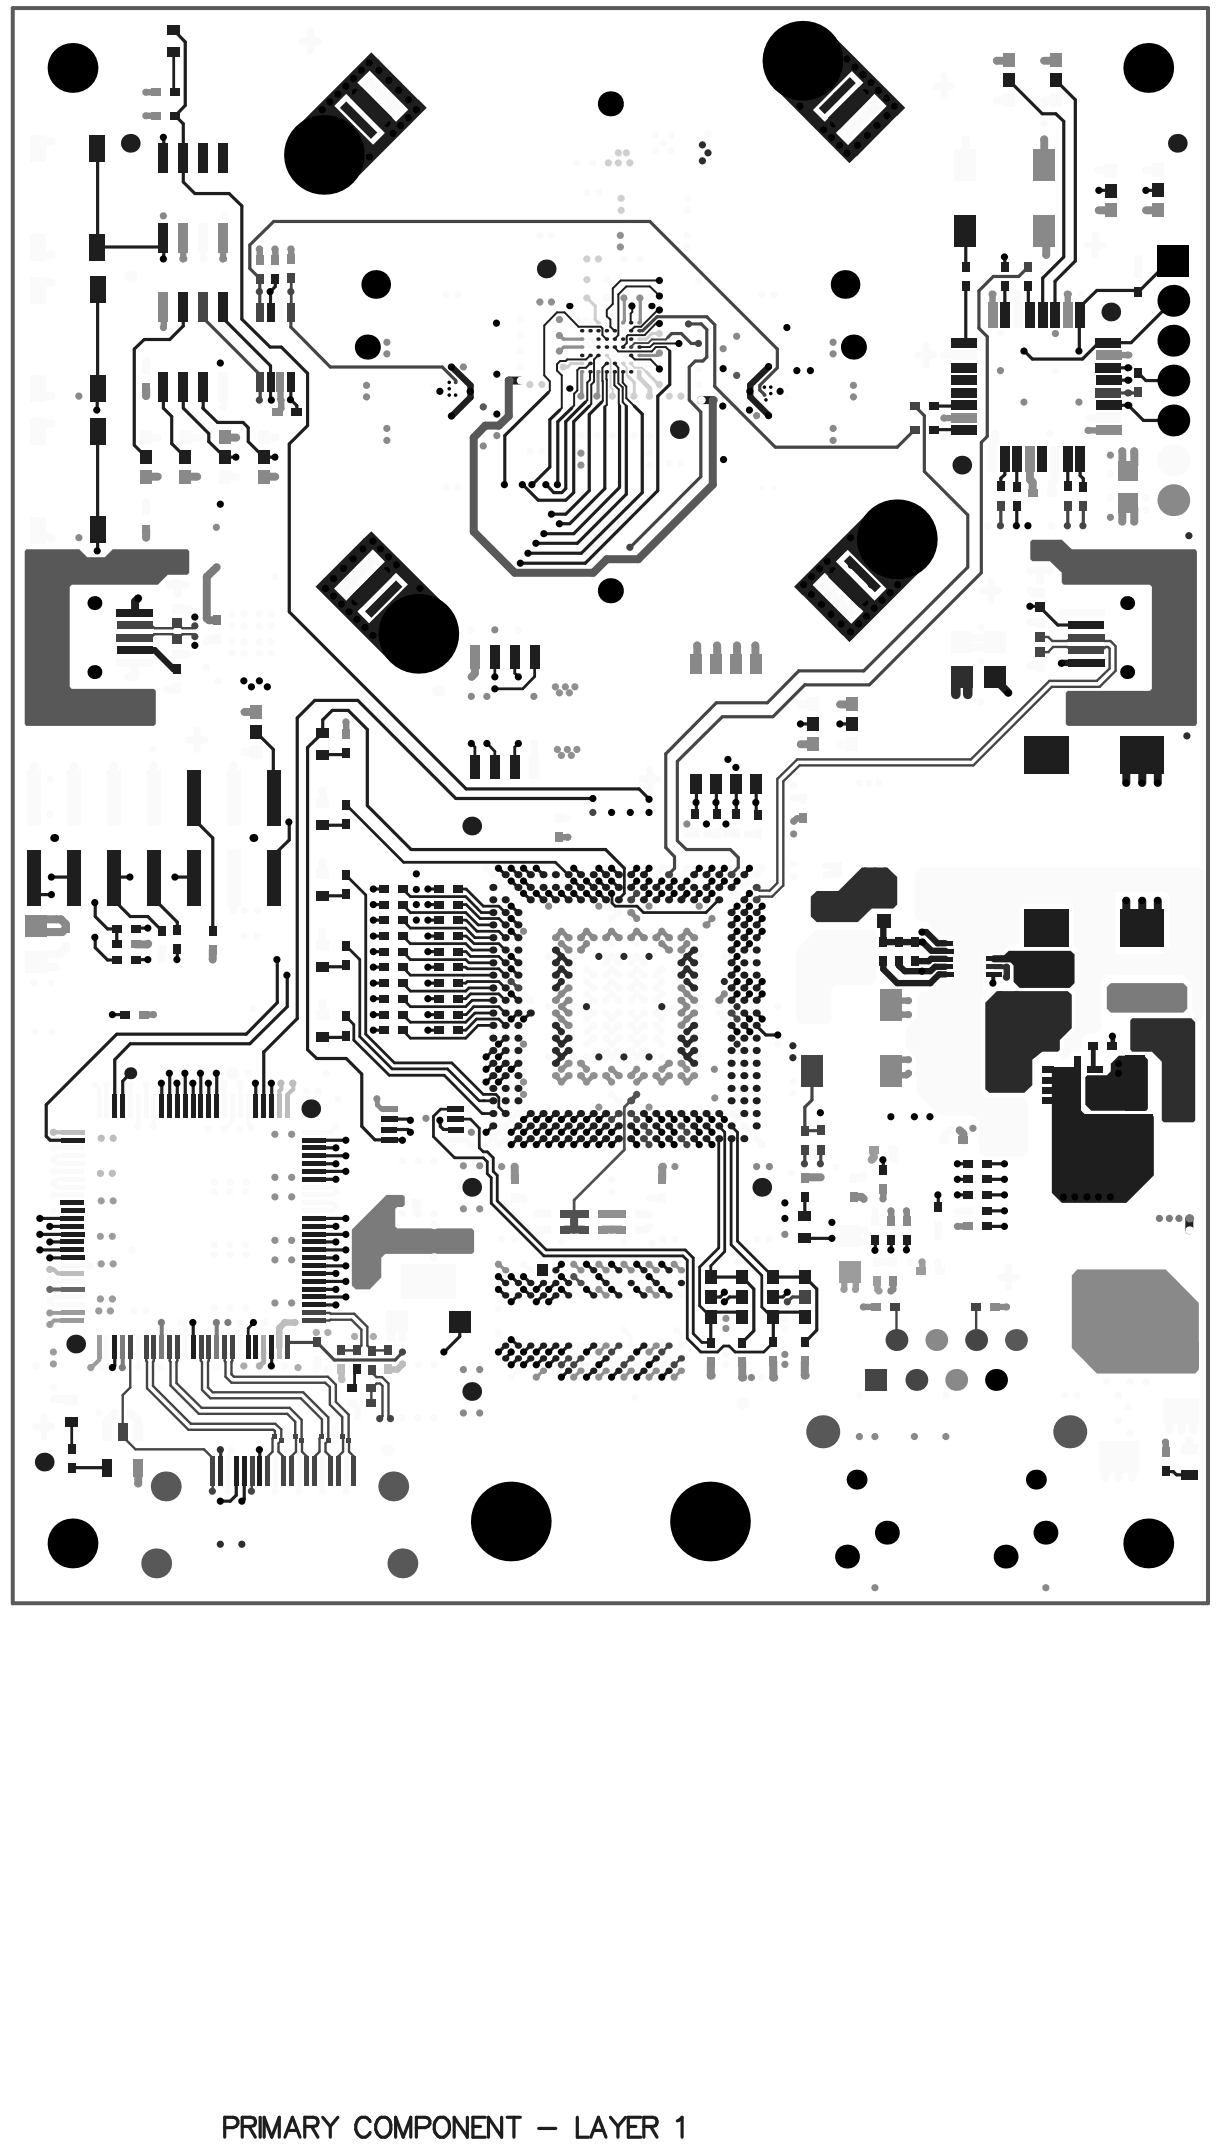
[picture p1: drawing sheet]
<svg xmlns="http://www.w3.org/2000/svg" width="130mm" height="227mm" viewBox="0 0 130 227" stroke-linecap="round" stroke-linejoin="round" font-family="sans-serif">
<path d="M1.3 .9h126.5v168.7h-126.5z" fill="none" stroke="#5a5a5a" stroke-width=".42"/>
<path d="M40 6.3l4.4 4.4-1.1 1-4.3-4.4z" fill="#1e1e1e"/>
<path d="M85.8 94.9l.6-.6h2.3l2.5-2.5h2.7l1 1v2.9l-.4 .4h-2.3l-1.4 1.5h-4.4l-.6-.6z" fill="#2e2e2e"/>
<path d="M94 11.1l1 1-4.4 4.5-1-1.1z" fill="#1e1e1e"/>
<path d="M117.5 104h7.7l.4 .4v2.3l-.4 .4h-7.7l-.4-.4v-2.3z" fill="#797979"/>
<g fill="#1e1e1e">
<path d="M38.5 56.9l1.1 1.1-4.4 4.4-1.1-1.1z"/>
<path d="M92.7 54.9l4.5 4.4-3.2 3.2-4.5-4.5z"/>
<path d="M115 113.8h2.1l.4-.5v-.8l.9-.8h2.7l.3 .4v5.2l-.1 .2h-5.8l-.7-.6v-2.9z"/>
<path d="M32 14.1l3.2-3.1 4.4 4.5-3.1 3.1z"/>
</g>
<path d="M40.9 126.4h1.7l.2 .2v.9l-.2 .2h-.6l-.2 .2v1.9l.2 .2h3.7h.2h.3h3.7l.3 .2v2.3l-.2 .2h-3.8l-.3-.1-.2 .1h-4.9l-.5 .4v2.1l-1.2 1.2h-1.5l-.4-.4v-5.9z" fill="#7d7d7d"/>
<g fill="#1e1e1e">
<path d="M43.3 61.7l3.2 3.2-4.5 4.4-3.2-3.1z"/>
<path d="M85.8 61.7l4.4 4.4-1 1.1-4.4-4.4z"/>
<path d="M106.1 101.2l.6-.6h6.6l.4 .4v3l-.5 .5h-5.3l-.7-.6v-1.7l-.5-.6h-.6z"/>
</g>
<path d="M84.2 100.5l2.2-2.2h5.9l.4 .4v4.9l-.6 .6h-3.7l-.4 .4v3.3l-.4 .5h-3l-.4-.5z" fill="#fafafa"/>
<path d="M114 134.3h9.3l3.5 3.6v7l-.3 .4h-10.4l-2.7-2.7v-7.7z" fill="#898989"/>
<path d="M119.8 107.7h6.2l.5 .5v10.3l-.2 .2h-3.2l-.2-.2v-6.2l-1-1h-2.1l-.2-.2v-3.2z" fill="#2e2e2e"/>
<path d="M118 91.8h8.8l.6 .5v14.9l-.6 .5-.7-.7v-2.9l-.9-.9h-7.2v-2.4l.2 .1h4.9l.7-.6v-5.4l-.6-.5h-5.2z" fill="#fafafa"/>
<g fill="#1e1e1e">
<path d="M39.3 5.5l.9 .9-2.4 2.3 4.1 4.2 2.4-2.4 .8 .9-7.9 7.9-.9-.8 4.4-4.4-4.1-4.2-4.4 4.5-.8-.9z"/>
<path d="M38.4 57.1l.9-.9 7.9 7.9-.9 .9-4.4-4.4-4.1 4.1 4.4 4.4-.9 .9-7.9-7.9 .9-.9 2.3 2.4 4.1-4.2z"/>
</g>
<path d="M2.8 58.1h5.6l.8 .9h1.9l.8-.9h7.9l.2 .2v2.3l-.2 .2h-2.1l-1 1.1h-9.1l-.2 .2v10.6l.2 .2h8.7l.2 .2v3.5l-.2 .2h-13.5l-.2-.2v-18.3z" fill="#585858"/>
<g fill="#1e1e1e">
<path d="M91.9 54.1l.9 .9-4.4 4.4 4.1 4.2 4.4-4.5 .9 .9-7.9 7.9-.9-.8 2.3-2.4-4-4.1-2.4 2.4-.9-.9z"/>
<path d="M87.2 4.1l3.1 3.2-4.4 4.5-3.2-3.2z"/>
<path d="M82.8 8.5l4.5 4.4 4-4.2-4.3-4.3 .9-.9 7.9 7.9-.9 .9-2.4-2.4-4.1 4.2 2.4 2.3-.9 .9-7.9-8z"/>
<path d="M111.3 112.9h2.7l.2 .2v4.2l.6 .6h7.1l.2 .3v6.2l-2.9 2.9h-6.9l-1-1.1z"/>
</g>
<path d="M109.2 57.1h3.1l1.1 1h13.1l.1 .2v18.3l-.1 .2h-13.5l-.2-.2v-3.3l.2-.2h8.7l.2-.2v-10.8l-.2-.2h-9.1l-.3-.2v-1.1l-1.2-1.2h-1.9l-.2-.2v-1.9z" fill="#585858"/>
<path d="M105.5 104.9h7.5l.4 .3v3.6l-1.3 1.2v1.1l-.2 .2h-1.6l-1.1 .8v2.7l-.8 .8h-3.7l-.5-.4v-9.1z" fill="#2a2a2a"/>
<path d="M97.5 91.8h20.5v11.4h-1l-.5 .5v5.2l-.5 .5h-1.1l-.5 .5v1.1l-.3 .3h-1.5v-1.3l1.2-1.1v-4l.4-.5v-3.8l-.6-.6v-4l-.4-.4h-4.8l-.5 .5v3.6l-.4 .4h-.8l-.8 .8h-1.7l-.2 .2v4.4l-.3 .3v9.7l.6 .5h3.9l.6 .6v5.2l-.6 .6h-4l-.6-.5v-3.2l-.6-.7h-3.6l-2.4-2.4v-3.6l-1.1-1.1v-2l1.2-1.3v-2.4l.4-.3h1.4l.8-1h1l.4-.4v-4.2l-.3-.3h-1.2l-1.6-1.5h-.8l-.4-.4v-4.6z" fill="#fafafa"/>
<path d="M3.8 150.9h1.7M4.7 149.9v1" fill="none" stroke="#fafafa" stroke-width=".67"/>
<path d="M5.7 139.7l-.4 .4" fill="none" stroke="#a2a2a2" stroke-width=".42"/>
<path d="M5.3 135.4l.2 .2M5.7 137.2l-.4 .4" fill="none" stroke="#fafafa" stroke-width=".42"/>
<path d="M5.3 134.3h.4" fill="none" stroke="#b8b8b8" stroke-width=".42"/>
<g fill="#1e1e1e">
<circle cx="5.3" cy="133.1" r=".17"/>
<circle cx="5.3" cy="129.8" r=".17"/>
</g>
<circle cx="5.7" cy="126.4" r=".21" fill="#fafafa"/>
<path d="M3.6 94.6h1.9M4.9 120.2l.4 .4" fill="none" stroke="#1e1e1e" stroke-width=".34"/>
<path d="M4.2 101.7h-.4l.6 .6" fill="none" stroke="#fafafa" stroke-width=".84"/>
<path d="M3.8 97.9l.7 .7" fill="none" stroke="#898989" stroke-width=".84"/>
<circle cx="3.6" cy="92.9" r=".17" fill="#1e1e1e"/>
<path d="M5.5 14.9h-1.2v.6M15.5 38.2v.8M4 56.1l.3 .2M4 41.2l.3 .2v.5h1.2M5.5 44.8h-1.2v.6M15.5 46.3h.1M14.3 71.4l-.2 .2h-.5M12.1 149.5l-.7 .8M13.8 149.5l.8 .8" fill="none" stroke="#fafafa" stroke-width=".84"/>
<path d="M15.5 41.1v.8M7 98.2l-.4 .4M14.4 99.9h1.2M14.6 155.3v1.7" fill="none" stroke="#898989" stroke-width=".84"/>
<g fill="none" stroke="#1e1e1e" stroke-width=".34">
<path d="M10.4 26.1l-.1 .1M10.3 41.2h.1M10.4 56l-.1 .1M14.2 47.1l1.3 1.3M7.8 92.8v.1M10.1 95.5v1.5M10.1 99.2v1.1M11.4 98.3h1v1.6M12.1 92.8v.1M13.8 97h1.8M15.7 98.2h-1.2l-.1 .1M11.4 101.6h1"/>
<path d="M15.7 101.5l-1.3 .1M17.1 114.6v2.4M11.3 155.3h.1M12.1 142.5v2"/>
</g>
<path d="M10.5 142.5v1.4" fill="none" stroke="#979797" stroke-width=".42"/>
<path d="M10.1 114.8l.4 .4v1.8M11.3 114.8v2.2M13.8 114.8v2.2M15.5 114.8v2.2M11.3 142.5v1.8" fill="none" stroke="#fafafa" stroke-width=".42"/>
<path d="M13 152l1.3 1.3M13.8 146.8l-.8 .8M15.5 142.5v1.5l.1 .1M16.3 142.5v1.5l-.1 .1M18 142.5v1.5v.1M18.8 142.5v1.5l-.1 .1" fill="none" stroke="#454545" stroke-width=".25"/>
<g fill="#1e1e1e">
<circle cx="17.1" cy="114.6" r=".17"/>
<circle cx="18.8" cy="114.6" r=".17"/>
</g>
<path d="M18.8 114.6v2.4" fill="none" stroke="#1e1e1e" stroke-width=".34"/>
<g fill="#1e1e1e">
<circle cx="18.8" cy="101.5" r=".17"/>
<circle cx="18.8" cy="98.4" r=".17"/>
</g>
<path d="M18 61.9h.8M18.8 72.8l-.1 .1h-1M18.8 69.2v.1M18.8 61.9v1" fill="none" stroke="#fafafa" stroke-width=".84"/>
<path d="M18.8 66l-.5 .5h-1.9M21.2 142.5v1.5l.2 .1M21.4 147.1l.9 .8M21.6 153.3l.9 1M22 146.8l.5 .5M22.1 142.5v1.5l-.1 .1M22.5 157.8h.1M22.5 155.6v2.2" fill="none" stroke="#454545" stroke-width=".25"/>
<path d="M17.3 16.7h.1M17.3 25.2v.9M17.3 40.9v2.3" fill="none" stroke="#1e1e1e" stroke-width=".34"/>
<path d="M17.3 32.5v.1" fill="none" stroke="#898989" stroke-width=".67"/>
<circle cx="20.4" cy="114.6" r=".17" fill="#1e1e1e"/>
<path d="M20.4 114.6v2.4" fill="none" stroke="#1e1e1e" stroke-width=".34"/>
<circle cx="22.1" cy="114.6" r=".17" fill="#1e1e1e"/>
<path d="M21.5 40.9v2.3M22.1 45.9v.8M20.4 92.8l.1 .1M20.5 84.4v2.2M22.1 114.6v2.4" fill="none" stroke="#1e1e1e" stroke-width=".34"/>
<path d="M20 78.3h1.7M20.9 78.3v1" fill="none" stroke="#fafafa" stroke-width=".67"/>
<path d="M19.9 64.4l.1 .2M22.1 67.6l-.2 .3" fill="none" stroke="#fafafa" stroke-width=".84"/>
<path d="M20.7 66.2l-.3 .3" fill="none" stroke="#454545" stroke-width=".25"/>
<path d="M21.9 65.4l.2 .2" fill="none" stroke="#7d7d7d" stroke-width=".84"/>
<circle cx="21.5" cy="27.4" r=".34" fill="#fafafa"/>
<path d="M23.4 158.8h1M25.8 158.6l-.2 .2" fill="none" stroke="#1e1e1e" stroke-width=".34"/>
<circle cx="24.2" cy="157.8" r=".17" fill="#fafafa"/>
<path d="M24.2 155.6v2.2M24.6 153.4l-.4 .4" fill="none" stroke="#fafafa" stroke-width=".34"/>
<circle cx="23.4" cy="153.4" r=".17" fill="#2e2e2e"/>
<path d="M23.8 142.5v1.5l.1 .1M23.9 145.7l.6 .6M24.5 145.4l.2 .3M24.6 142.5v1.5l-.1 .1" fill="none" stroke="#454545" stroke-width=".25"/>
<path d="M24.6 118.7l-.8 .8" fill="none" stroke="#fafafa" stroke-width=".42"/>
<path d="M23 44.7h2.7M23.8 48.4h1.2" fill="none" stroke="#1e1e1e" stroke-width=".34"/>
<path d="M23.8 46.3h1.2" fill="none" stroke="#898989" stroke-width=".84"/>
<path d="M23.6 40.9v2.2" fill="none" stroke="#fafafa" stroke-width=".67"/>
<circle cx="23.6" cy="27.4" r=".34" fill="#898989"/>
<path d="M24.2 20.5l1.4 1.3" fill="none" stroke="#1e1e1e" stroke-width=".34"/>
<path d="M26.6 157.8h.1M26.6 155.6v2.2" fill="none" stroke="#454545" stroke-width=".25"/>
<circle cx="29.1" cy="157.8" r=".17" fill="#fafafa"/>
<path d="M29.1 155.6v2.2" fill="none" stroke="#fafafa" stroke-width=".34"/>
<path d="M29.1 151.9l-.3 .3v1.4l-.5 .5" fill="none" stroke="#454545" stroke-width=".25"/>
<g fill="#1e1e1e">
<circle cx="27.5" cy="153.4" r=".17"/>
<circle cx="28.7" cy="144.5" r=".17"/>
</g>
<path d="M27.1 114.6v2.4M28.7 142.5v2" fill="none" stroke="#1e1e1e" stroke-width=".34"/>
<path d="M27.9 142.5v1.6l-.4 .4" fill="none" stroke="#aaa" stroke-width=".51"/>
<circle cx="27.1" cy="114.6" r=".17" fill="#1e1e1e"/>
<path d="M28.7 114.6v2.4" fill="none" stroke="#1e1e1e" stroke-width=".34"/>
<circle cx="28.7" cy="114.6" r=".17" fill="#1e1e1e"/>
<path d="M27.9 46.3h.1M27.1 79.5h.1" fill="none" stroke="#fafafa" stroke-width=".84"/>
<path d="M27.1 75.3h.1" fill="none" stroke="#898989" stroke-width=".84"/>
<path d="M29.1 30.3l-.5 .6v2.2M27.9 48.4h1.2M28.6 40.4v1.8l.1 .1" fill="none" stroke="#1e1e1e" stroke-width=".34"/>
<path d="M26.4 28.4l1.1 1.1M27.5 30.9v2.2M29 23.4l-2.6 2.5M27.5 40.4v1.9" fill="none" stroke="#454545" stroke-width=".34"/>
<circle cx="31.7" cy="157.8" r=".17" fill="#fafafa"/>
<path d="M31.7 155.6v2.2" fill="none" stroke="#fafafa" stroke-width=".34"/>
<path d="M30.4 149.6l.8 .8M30.6 149l1.3 1.2M31.2 151.9l.1 .1v1.6l-.5 .5M31.9 152.4l.1 1.2 .5 .5" fill="none" stroke="#454545" stroke-width=".25"/>
<path d="M30.4 142v.6" fill="none" stroke="#454545" stroke-width=".34"/>
<path d="M30.1 139.9h1.1" fill="none" stroke="#b8b8b8" stroke-width=".67"/>
<path d="M31 115.2l-.6 .6v1.2" fill="none" stroke="#b8b8b8" stroke-width=".42"/>
<path d="M30.8 40.4v1.9l.6 .6" fill="none" stroke="#1e1e1e" stroke-width=".34"/>
<path d="M30.8 30.9v2.2" fill="none" stroke="#454545" stroke-width=".3"/>
<circle cx="34.1" cy="157.8" r=".17" fill="#fafafa"/>
<path d="M34.1 155.6v2.2" fill="none" stroke="#fafafa" stroke-width=".34"/>
<path d="M33.2 138.9h1.7l.1 .1M35 139.6l-.1 .1h-1.7M34.1 151.9l-.3 .3v1.4l-.5 .5M34.4 146.3l.5 .5M34.7 145.7l.8 .8M34.7 152.4l-.3 .3v.9l.5 .5M36.1 142.9h.1" fill="none" stroke="#454545" stroke-width=".25"/>
<path d="M33.5 142l1.9 1.9" fill="none" stroke="#454545" stroke-width=".34"/>
<circle cx="35.6" cy="136.4" r=".17" fill="#1e1e1e"/>
<path d="M33.2 136.4h2.4" fill="none" stroke="#1e1e1e" stroke-width=".34"/>
<circle cx="35.6" cy="133.1" r=".17" fill="#1e1e1e"/>
<path d="M33.2 133.1h2.4" fill="none" stroke="#1e1e1e" stroke-width=".34"/>
<circle cx="35.6" cy="129.8" r=".17" fill="#1e1e1e"/>
<path d="M33.2 129.8h2.4" fill="none" stroke="#1e1e1e" stroke-width=".34"/>
<circle cx="35.6" cy="124.8" r=".17" fill="#1e1e1e"/>
<path d="M33.2 124.8h2.4" fill="none" stroke="#1e1e1e" stroke-width=".34"/>
<path d="M33.2 125.6h2l.4 .4-.4 .4h-2M33.2 127.3h2l.4 .4" fill="none" stroke="#fafafa" stroke-width=".42"/>
<circle cx="35.6" cy="123.1" r=".17" fill="#1e1e1e"/>
<path d="M33.2 123.1h2.4" fill="none" stroke="#1e1e1e" stroke-width=".34"/>
<circle cx="35.6" cy="121.4" r=".17" fill="#1e1e1e"/>
<path d="M35.2 75.2l-1.1 1M33.2 121.4h2.4" fill="none" stroke="#1e1e1e" stroke-width=".34"/>
<path d="M35.6 119.2l-.7 .6h-1.7" fill="none" stroke="#fafafa" stroke-width=".42"/>
<path d="M34.1 98.6v1.3" fill="none" stroke="#fafafa" stroke-width=".84"/>
<circle cx="36.6" cy="157.8" r=".17" fill="#fafafa"/>
<path d="M36.6 155.6v2.2" fill="none" stroke="#fafafa" stroke-width=".34"/>
<path d="M37.2 139.6l1 1.1M37.5 139l1.4 1.4M36.9 152.4v1.2l.5 .5M38.2 142.4l-.5 .5M38.9 142.4l.5 .5M39.3 146.8h.2M39.8 146.4h.4l.3 .2M39.8 145.7h.6l.7 .7M40.5 149.8l-.3 .3M41.1 142.9h.1M41.1 149.8l.3 .3" fill="none" stroke="#454545" stroke-width=".25"/>
<path d="M37.9 149v.9" fill="none" stroke="#fafafa" stroke-width=".67"/>
<g fill="none" stroke="#1e1e1e" stroke-width=".3">
<path d="M48.4 99h.9M48.4 95.7h.9M48.4 97.4h.9M37.4 108.4v1.6M45.9 118.1v2.2M46.6 117.3h1.6M48.4 105.7h.1M48.4 109h.9M48.4 105.7h.9M48.4 107.3h.9M48.4 102.3h.9l.1 .2M48.4 100.7h.9"/>
<path d="M49.3 101.5l.3 .4M49.4 103.8l-.1 .2h-.9M49.6 104.5l-.3 .4M50.7 121.4l.4 .5h.5l.6 .6v1.4l.4 .5M51.1 122.5l.5 .4v1.3M37.6 145l-.1 1.5-.2 .3"/>
</g>
<path d="M36.6 79.7l-.1 .1M36.6 94.6l-.1 .2M36.6 112l1.7 1.6M36.6 102.1l-.1 .2M43.3 118.4l.2 .1M46.9 119.5h1.3M41.2 120.6h1.4" fill="none" stroke="#1e1e1e" stroke-width=".34"/>
<path d="M42.6 143l-.8 .9" fill="none" stroke="#454545" stroke-width=".34"/>
<path d="M42 139.8l-.6 .6" fill="none" stroke="#fafafa" stroke-width=".84"/>
<path d="M39.9 116.3v.6l.5 .4h.8" fill="none" stroke="#898989" stroke-width=".51"/>
<path d="M48.2 120.6h1.1" fill="none" stroke="#fafafa" stroke-width=".51"/>
<circle cx="52.1" cy="119.1" r=".17" fill="#1e1e1e"/>
<path d="M52.1 119.1l-.6 .7" fill="none" stroke="#1e1e1e" stroke-width=".34"/>
<circle cx="52.1" cy="120.5" r=".17" fill="#fafafa"/>
<path d="M50.7 116.5h1.4M51.1 116.5h.1M51.1 115.8h1.4l.3 .3v1" fill="none" stroke="#1e1e1e" stroke-width=".3"/>
<path d="M52.1 112.5l-.6 .6" fill="none" stroke="#1e1e1e" stroke-width=".34"/>
<g fill="#1e1e1e">
<circle cx="52.1" cy="112.5" r=".17"/>
<circle cx="52.1" cy="113.8" r=".17"/>
</g>
<g fill="none" stroke="#1e1e1e" stroke-width=".3">
<path d="M50.2 99.8h2.6M50.2 99.2h1.9M50.5 98.5h2.3M50.6 97.9h1.5M50.8 97.2h2M50.9 96.5h1.2M51.1 95.9h1.7M50 105.8h2.1M50 100.5h2.1M50.1 106.5h2.7M50.2 107.2h1.9M50.4 107.8h2.4"/>
<path d="M50.6 108.5h1.5"/>
</g>
<circle cx="52.1" cy="92.5" r=".17" fill="#fafafa"/>
<path d="M51.5 91.9l.6 .6" fill="none" stroke="#fafafa" stroke-width=".51"/>
<path d="M51.6 78.7l.8 .8M52.4 71.6h.1" fill="none" stroke="#1e1e1e" stroke-width=".3"/>
<path d="M55.4 133.8l.7 .6M54.8 145l-.7 .7" fill="none" stroke="#fafafa" stroke-width=".34"/>
<path d="M54.1 135.1l.7 .6M54.8 137.1l-.7 .6M55.4 136.4l.7 .7M55.4 135.1l.7 .6M54.1 143l-.6 .7M54.1 141.7l.7 .7M54.8 143.7l-.7 .7M56.1 143.7l-.7 .7M56.1 142.4l-.7 .6" fill="none" stroke="#1e1e1e" stroke-width=".34"/>
<path d="M54.5 126.7v.1h.8l.1 .1" fill="none" stroke="#fafafa" stroke-width=".84"/>
<g fill="#fafafa">
<circle cx="53.5" cy="120.5" r=".17"/>
<circle cx="53.5" cy="119.1" r=".17"/>
</g>
<circle cx="54.8" cy="120.5" r=".17" fill="#1e1e1e"/>
<path d="M54.8 119.1l-.7 .7" fill="none" stroke="#1e1e1e" stroke-width=".34"/>
<circle cx="56.1" cy="120.5" r=".17" fill="#1e1e1e"/>
<path d="M56.1 119.1l-.7 .7" fill="none" stroke="#1e1e1e" stroke-width=".34"/>
<g fill="#1e1e1e">
<circle cx="56.1" cy="119.1" r=".17"/>
<circle cx="54.8" cy="119.1" r=".17"/>
<circle cx="53.5" cy="112.5" r=".17"/>
</g>
<path d="M54.8 112.5l-.7 .6" fill="none" stroke="#1e1e1e" stroke-width=".34"/>
<g fill="#1e1e1e">
<circle cx="54.8" cy="112.5" r=".17"/>
<circle cx="53.5" cy="113.8" r=".17"/>
<circle cx="53.5" cy="109.8" r=".17"/>
</g>
<circle cx="54.8" cy="104.5" r=".17" fill="#454545"/>
<path d="M54.1 105.2l.7 .6" fill="none" stroke="#1e1e1e" stroke-width=".34"/>
<g fill="#1e1e1e">
<circle cx="54.8" cy="105.8" r=".17"/>
<circle cx="54.8" cy="107.2" r=".17"/>
<circle cx="56.1" cy="107.2" r=".17"/>
</g>
<path d="M55.4 105.2l.7 .6" fill="none" stroke="#fafafa" stroke-width=".51"/>
<circle cx="56.1" cy="105.8" r=".17" fill="#fafafa"/>
<path d="M54.1 101.2l.7 .7" fill="none" stroke="#1e1e1e" stroke-width=".34"/>
<circle cx="54.8" cy="101.9" r=".17" fill="#1e1e1e"/>
<path d="M54.1 102.5l.7 .7" fill="none" stroke="#1e1e1e" stroke-width=".34"/>
<g fill="#1e1e1e">
<circle cx="54.8" cy="103.2" r=".17"/>
<circle cx="54.8" cy="97.9" r=".17"/>
</g>
<path d="M54.1 98.5l.7 .7" fill="none" stroke="#1e1e1e" stroke-width=".34"/>
<g fill="#1e1e1e">
<circle cx="54.8" cy="99.2" r=".17"/>
<circle cx="56.1" cy="95.2" r=".17"/>
</g>
<path d="M55.4 94.5l.7 .7" fill="none" stroke="#1e1e1e" stroke-width=".34"/>
<circle cx="54.8" cy="95.2" r=".17" fill="#fafafa"/>
<path d="M54.1 94.5l.7 .7" fill="none" stroke="#fafafa" stroke-width=".51"/>
<path d="M54.1 95.9l.7 .6" fill="none" stroke="#1e1e1e" stroke-width=".34"/>
<g fill="#1e1e1e">
<circle cx="54.8" cy="96.5" r=".17"/>
<circle cx="54.8" cy="93.9" r=".17"/>
</g>
<path d="M54.1 93.2l.7 .7" fill="none" stroke="#1e1e1e" stroke-width=".34"/>
<circle cx="53.5" cy="93.9" r=".17" fill="#fafafa"/>
<circle cx="54.8" cy="92.5" r=".17" fill="#1e1e1e"/>
<path d="M54.1 91.9l.7 .6" fill="none" stroke="#1e1e1e" stroke-width=".34"/>
<circle cx="56.1" cy="92.5" r=".17" fill="#1e1e1e"/>
<path d="M55.4 91.9l.7 .6" fill="none" stroke="#1e1e1e" stroke-width=".34"/>
<circle cx="56.1" cy="93.9" r=".17" fill="#1e1e1e"/>
<path d="M55.4 93.2l.7 .7M57.5 135.7l-.7 .7M57.5 137.1l-.7 .6M58.8 135.7l-.7 .7M58.8 137.1l-.7 .6M59.4 133.8l-.6 .6M57.5 142.4l-.7 .6M57.5 143.7l-.7 .7M58.8 143.7l-.7 .7M58.8 142.4l-.7 .6" fill="none" stroke="#1e1e1e" stroke-width=".34"/>
<path d="M54.5 71.2l.4 .4M54.9 78.7l-.4 .3" fill="none" stroke="#1e1e1e" stroke-width=".3"/>
<path d="M57.5 145l-.7 .7" fill="none" stroke="#8f8f8f" stroke-width=".34"/>
<circle cx="58.8" cy="120.5" r=".17" fill="#1e1e1e"/>
<path d="M57.5 119.1l-.7 .7" fill="none" stroke="#1e1e1e" stroke-width=".34"/>
<circle cx="57.5" cy="119.1" r=".17" fill="#1e1e1e"/>
<path d="M58.8 119.1l-.7 .7" fill="none" stroke="#1e1e1e" stroke-width=".34"/>
<path d="M59.4 111.8l-.6 .7" fill="none" stroke="#2a2a2a" stroke-width=".51"/>
<circle cx="59.4" cy="111.8" r=".25" fill="#2a2a2a"/>
<circle cx="58.8" cy="113.8" r=".25" fill="#8f8f8f"/>
<path d="M58.8 108.5l.6 .7M58.8 109.8l.6 .7" fill="none" stroke="#2a2a2a" stroke-width=".51"/>
<circle cx="58.8" cy="109.8" r=".25" fill="#2a2a2a"/>
<path d="M59.4 105.2l-.6 .6" fill="none" stroke="#898989" stroke-width=".51"/>
<g fill="#2a2a2a">
<circle cx="59.4" cy="101.2" r=".25"/>
<circle cx="58.8" cy="101.9" r=".25"/>
</g>
<path d="M59.4 101.2l-.6 .7" fill="none" stroke="#2a2a2a" stroke-width=".51"/>
<circle cx="58.8" cy="103.2" r=".25" fill="#2a2a2a"/>
<path d="M59.4 102.5l-.6 .7" fill="none" stroke="#2a2a2a" stroke-width=".51"/>
<path d="M59.4 98.5l-.6 .7" fill="none" stroke="#898989" stroke-width=".51"/>
<circle cx="58.8" cy="99.2" r=".25" fill="#898989"/>
<circle cx="58.8" cy="95.2" r=".17" fill="#1e1e1e"/>
<path d="M58.1 94.5l.7 .7" fill="none" stroke="#1e1e1e" stroke-width=".34"/>
<circle cx="57.5" cy="95.2" r=".17" fill="#1e1e1e"/>
<path d="M57.8 51.3l.8 .8h.8M56.8 94.5l.7 .7M56.8 91.9l.7 .6M62.1 136.4l.7 .7M62.1 133.8l.7 .6M62.8 145l-.7 .7M62.8 142.4l-.7 .6" fill="none" stroke="#1e1e1e" stroke-width=".34"/>
<path d="M58.9 33.1h.8M59.3 38.2l-.4 .3v.7l.5 .5M58.2 40.3v1l-.2 .2M59.4 43.2l-.2 .2" fill="none" stroke="#1e1e1e" stroke-width=".21"/>
<path d="M59.2 35.5l.4 .4M60.7 133.8l.7 .6M61.4 145l-.7 .7" fill="none" stroke="#8f8f8f" stroke-width=".34"/>
<path d="M61.4 143.7l-.7 .7" fill="none" stroke="#454545" stroke-width=".25"/>
<path d="M60.7 136.4l.7 .7M62.1 135.1l.7 .6M61.4 142.4l-.7 .6M62.8 143.7l-.7 .7" fill="none" stroke="#fafafa" stroke-width=".34"/>
<path d="M60.7 135.1l.7 .6" fill="none" stroke="#525252" stroke-width=".34"/>
<path d="M61.8 128.4h-1.1v1.7h1.1" fill="none" stroke="#525252" stroke-width=".84"/>
<g fill="#1e1e1e">
<circle cx="60.1" cy="120.5" r=".17"/>
<circle cx="60.1" cy="119.1" r=".17"/>
<circle cx="61.4" cy="120.5" r=".17"/>
</g>
<path d="M61.4 119.1l-.7 .7" fill="none" stroke="#1e1e1e" stroke-width=".34"/>
<circle cx="62.8" cy="120.5" r=".17" fill="#1e1e1e"/>
<path d="M62.8 119.1l-.7 .7" fill="none" stroke="#1e1e1e" stroke-width=".34"/>
<path d="M61.4 112.5l.7 .6" fill="none" stroke="#8f8f8f" stroke-width=".51"/>
<circle cx="61.4" cy="113.8" r=".25" fill="#8f8f8f"/>
<path d="M62.1 105.2l.7 .6M62.1 102.5l.7 .7M62.8 109.8l-.7 .7M62.8 108.5l-.7 .7" fill="none" stroke="#fafafa" stroke-width=".51"/>
<path d="M62.1 98.5l-.7 .7" fill="none" stroke="#898989" stroke-width=".51"/>
<circle cx="61.4" cy="99.2" r=".25" fill="#898989"/>
<path d="M62.1 98.5l.7 .7M62.1 99.8l-.7 .7" fill="none" stroke="#898989" stroke-width=".51"/>
<path d="M60.7 94.5l.7 .7" fill="none" stroke="#1e1e1e" stroke-width=".34"/>
<g fill="#1e1e1e">
<circle cx="61.4" cy="95.2" r=".17"/>
<circle cx="62.8" cy="95.2" r=".17"/>
</g>
<path d="M62.1 94.5l.7 .7" fill="none" stroke="#1e1e1e" stroke-width=".34"/>
<circle cx="60.1" cy="95.2" r=".17" fill="#1e1e1e"/>
<path d="M60.7 91.9l.7 .6" fill="none" stroke="#1e1e1e" stroke-width=".34"/>
<circle cx="61.4" cy="92.5" r=".17" fill="#1e1e1e"/>
<path d="M60.7 93.2l.7 .7" fill="none" stroke="#1e1e1e" stroke-width=".34"/>
<g fill="#1e1e1e">
<circle cx="61.4" cy="93.9" r=".17"/>
<circle cx="62.8" cy="93.9" r=".17"/>
</g>
<path d="M62.1 93.2l.7 .7M64.7 136.4l.7 .7M64.7 133.8l.7 .6M65.4 145l-.7 .7" fill="none" stroke="#1e1e1e" stroke-width=".34"/>
<path d="M61.5 41.9h.1" fill="none" stroke="#8f8f8f" stroke-width=".34"/>
<path d="M62.4 38.5l-.4 .4h-.7l-.2 .3M62.4 37.6l-.4 .4h-2M61.1 41.3l-.4 .4v1.2l-.2 .3M62.1 40.5v1.8l-.2 .2M62.9 40.4l-.3 .3v2.1l-.3 .2" fill="none" stroke="#1e1e1e" stroke-width=".21"/>
<path d="M60.4 38.5h1.1M62.1 31.5l.9 .9" fill="none" stroke="#d1d1d1" stroke-width=".34"/>
<path d="M61.2 33.7l.4 .4M62 33.7l.4 .4M62.4 35.9l.5 .4M64.7 135.1l.7 .6M65.4 143.7l-.7 .7" fill="none" stroke="#fafafa" stroke-width=".34"/>
<path d="M65.4 142.4l-.7 .6" fill="none" stroke="#454545" stroke-width=".25"/>
<path d="M63.8 130.1h1.9M63.8 128.4h1.9" fill="none" stroke="#8f8f8f" stroke-width=".84"/>
<g fill="#1e1e1e">
<circle cx="65.4" cy="120.5" r=".17"/>
<circle cx="65.4" cy="119.1" r=".17"/>
</g>
<path d="M65.4 119.1l-.7 .7" fill="none" stroke="#1e1e1e" stroke-width=".34"/>
<circle cx="64.1" cy="120.5" r=".17" fill="#1e1e1e"/>
<path d="M64.7 115.8l.7 .7" fill="none" stroke="#fafafa" stroke-width=".51"/>
<path d="M64.7 113.1l.7 .7" fill="none" stroke="#8f8f8f" stroke-width=".51"/>
<circle cx="64.1" cy="113.8" r=".25" fill="#8f8f8f"/>
<path d="M64.1 108.5l.6 .7" fill="none" stroke="#fafafa" stroke-width=".51"/>
<circle cx="64.1" cy="108.5" r=".25" fill="#fafafa"/>
<path d="M64.1 109.8l.6 .7M65.4 108.5l-.7 .7" fill="none" stroke="#fafafa" stroke-width=".51"/>
<circle cx="64.1" cy="109.8" r=".25" fill="#fafafa"/>
<path d="M65.4 109.8l-.7 .7" fill="none" stroke="#fafafa" stroke-width=".51"/>
<circle cx="64.1" cy="107.2" r=".25" fill="#fafafa"/>
<path d="M64.7 105.2l-.6 .6" fill="none" stroke="#fafafa" stroke-width=".51"/>
<circle cx="64.1" cy="105.8" r=".25" fill="#fafafa"/>
<path d="M64.7 105.2l.7 .6M64.7 101.2l.7 .7" fill="none" stroke="#fafafa" stroke-width=".51"/>
<circle cx="64.1" cy="101.9" r=".25" fill="#fafafa"/>
<path d="M64.7 101.2l-.6 .7M64.7 102.5l.7 .7" fill="none" stroke="#fafafa" stroke-width=".51"/>
<circle cx="64.1" cy="103.2" r=".25" fill="#fafafa"/>
<path d="M64.7 102.5l-.6 .7" fill="none" stroke="#fafafa" stroke-width=".51"/>
<path d="M64.7 98.5l-.6 .7" fill="none" stroke="#898989" stroke-width=".51"/>
<circle cx="64.1" cy="99.2" r=".25" fill="#898989"/>
<path d="M64.7 98.5l.7 .7" fill="none" stroke="#898989" stroke-width=".51"/>
<path d="M65.4 95.2h.1M66.1 94.5l-.7 .7" fill="none" stroke="#1e1e1e" stroke-width=".3"/>
<path d="M65.4 96.5l-.7 .7" fill="none" stroke="#fafafa" stroke-width=".51"/>
<circle cx="65.4" cy="96.5" r=".17" fill="#fafafa"/>
<circle cx="64.1" cy="95.2" r=".17" fill="#1e1e1e"/>
<path d="M64.7 94.5v1l.4 .4" fill="none" stroke="#1e1e1e" stroke-width=".3"/>
<circle cx="65.4" cy="93.9" r=".17" fill="#1e1e1e"/>
<path d="M64.7 93.2l.7 .7" fill="none" stroke="#1e1e1e" stroke-width=".34"/>
<circle cx="65.4" cy="92.5" r=".17" fill="#1e1e1e"/>
<path d="M64.7 91.9l.7 .6" fill="none" stroke="#1e1e1e" stroke-width=".34"/>
<g fill="#1e1e1e">
<circle cx="64.1" cy="92.5" r=".17"/>
<circle cx="64.1" cy="93.9" r=".17"/>
</g>
<g fill="none" stroke="#1e1e1e" stroke-width=".21">
<path d="M63.6 34.6l.1 .1v.8l.5 .4M64.2 38.5l-.5 .4M64.6 33.8v.8l.4 .4M64.8 30.5v1.7l-.6 .6M65 38.5l.4 .4M65.4 35.5l-.4 .4M66.3 30.3l-.9 .9M66.4 35.5l-.1 .1v.7M63.7 40.3l.1 2.1-.1 .1M64.2 42.8l-.2 .2M65 40.8l.5 .4v1.6l.1 .2M65.4 40.6l.5 .4v1.5l.4 .5"/>
<path d="M65.9 40.5l.4 .4v1.2"/>
</g>
<path d="M64.2 37.6l.4 .4M65.9 38.5l.4 .4v.8l.2 .1M64.6 40.9l.2 .3v.7" fill="none" stroke="#d1d1d1" stroke-width=".21"/>
<path d="M63.7 33.7l.5 .4M65 37.6l.4 .4M65.9 37.6l.4 .4M66.3 34.6l-.4 .4M67.4 135.1l.7 .6M68.1 143.7l-.7 .7" fill="none" stroke="#fafafa" stroke-width=".34"/>
<path d="M66.1 33.9l-.2 .2M68.7 136.4l.7 .7M68.7 133.8l.7 .6M69.4 145l-.7 .7M69.4 142.4l-.7 .6" fill="none" stroke="#8f8f8f" stroke-width=".34"/>
<path d="M66.1 31.5h.1" fill="none" stroke="#8f8f8f" stroke-width=".3"/>
<path d="M67.4 136.4l.7 .7M67.4 133.8l.7 .6M68.7 135.1l.7 .6M68.1 145l-.7 .7M68.1 142.4l-.7 .6M69.4 143.7l-.7 .7" fill="none" stroke="#1e1e1e" stroke-width=".34"/>
<path d="M67.7 128.4h.9l.1 .2M68.7 129.8l-.3 .3h-.7" fill="none" stroke="#fafafa" stroke-width=".67"/>
<path d="M68.1 119.1l.6 .7" fill="none" stroke="#454545" stroke-width=".25"/>
<circle cx="69.4" cy="120.5" r=".17" fill="#1e1e1e"/>
<circle cx="69.4" cy="113.8" r=".25" fill="#8f8f8f"/>
<path d="M67.4 105.2l.7 .6M67.4 102.5l.7 .7M67.4 101.2l.7 .7M68.1 109.8l-.7 .7M68.1 108.5l-.7 .7" fill="none" stroke="#fafafa" stroke-width=".51"/>
<path d="M67.4 98.5l.7 .7" fill="none" stroke="#898989" stroke-width=".51"/>
<circle cx="69.4" cy="99.2" r=".25" fill="#898989"/>
<circle cx="68.1" cy="95.2" r=".17" fill="#1e1e1e"/>
<path d="M68.7 94.5l-.6 .7" fill="none" stroke="#1e1e1e" stroke-width=".34"/>
<circle cx="69.4" cy="95.2" r=".17" fill="#1e1e1e"/>
<path d="M67.4 95.9l.7 .6" fill="none" stroke="#1e1e1e" stroke-width=".3"/>
<path d="M68.7 93.2l-.6 .7" fill="none" stroke="#1e1e1e" stroke-width=".34"/>
<g fill="#1e1e1e">
<circle cx="68.1" cy="93.9" r=".17"/>
<circle cx="69.4" cy="93.9" r=".17"/>
<circle cx="68.1" cy="92.5" r=".17"/>
</g>
<path d="M68.7 91.9l-.6 .6" fill="none" stroke="#1e1e1e" stroke-width=".34"/>
<circle cx="69.4" cy="92.5" r=".17" fill="#fafafa"/>
<path d="M68 82.4h1.6M68.8 81.4v2.1" fill="none" stroke="#fafafa" stroke-width=".67"/>
<path d="M69.8 35.3h-.8l-.6 .6h-.8M67.1 40.5v1.4M69.7 40.7h.1" fill="none" stroke="#d1d1d1" stroke-width=".34"/>
<path d="M68.8 41.1v.8" fill="none" stroke="#d1d1d1" stroke-width=".51"/>
<path d="M67.2 38.9h.7l.5 .4" fill="none" stroke="#d1d1d1" stroke-width=".21"/>
<path d="M67.6 38.5h.6l.3 .2M71.4 136.4l.6 .7M71.7 140.8l.3 .3" fill="none" stroke="#fafafa" stroke-width=".34"/>
<path d="M66.9 32.4v.6M67.2 38h1.6l1 1M67.2 34.6h.6M68.8 30.3l1 1M69.5 32.8h.3M69.8 34.2h-.4l-1.2 1.3" fill="none" stroke="#1e1e1e" stroke-width=".21"/>
<path d="M67.7 34l-.1 .1M69.8 37.4l-.2 .2h-2M71.4 133.8l.6 .6M72 145l-.6 .7" fill="none" stroke="#8f8f8f" stroke-width=".34"/>
<path d="M69 35.9l-.4 .4h-1.4" fill="none" stroke="#454545" stroke-width=".21"/>
<path d="M67.6 35h.4" fill="none" stroke="#454545" stroke-width=".34"/>
<path d="M72 119.1l.7 .7M72 143.7l-.6 .7" fill="none" stroke="#454545" stroke-width=".25"/>
<path d="M72.3 132.9l.4 .4" fill="none" stroke="#1e1e1e" stroke-width=".3"/>
<circle cx="70.7" cy="119.1" r=".17" fill="#1e1e1e"/>
<path d="M70.7 119.1l.7 .7" fill="none" stroke="#1e1e1e" stroke-width=".34"/>
<circle cx="70.7" cy="120.5" r=".17" fill="#1e1e1e"/>
<circle cx="72.7" cy="111.8" r=".25" fill="#2a2a2a"/>
<path d="M72 112.5l.7 .6" fill="none" stroke="#8f8f8f" stroke-width=".51"/>
<circle cx="72" cy="113.8" r=".25" fill="#8f8f8f"/>
<path d="M72 109.8l.7 .7M72.7 102.5l-.7 .7M72.7 101.2l-.7 .7" fill="none" stroke="#2a2a2a" stroke-width=".51"/>
<path d="M72 105.8l.7 .7-.7 .7" fill="none" stroke="#898989" stroke-width=".51"/>
<circle cx="72.7" cy="101.2" r=".25" fill="#2a2a2a"/>
<path d="M72.7 98.5l-.7 .7" fill="none" stroke="#898989" stroke-width=".51"/>
<circle cx="72" cy="99.2" r=".25" fill="#898989"/>
<path d="M72.7 99.8l-.7 .7" fill="none" stroke="#898989" stroke-width=".51"/>
<path d="M72.7 94.5l-.7 .7" fill="none" stroke="#1e1e1e" stroke-width=".51"/>
<circle cx="70.7" cy="95.2" r=".17" fill="#1e1e1e"/>
<path d="M71.4 94.5l-.7 .7" fill="none" stroke="#1e1e1e" stroke-width=".34"/>
<circle cx="72" cy="95.2" r=".17" fill="#1e1e1e"/>
<path d="M71.4 93.2l-.7 .7M72.7 94.5l-.7 .7" fill="none" stroke="#1e1e1e" stroke-width=".34"/>
<path d="M71.4 91.9l-.7 .6" fill="none" stroke="#454545" stroke-width=".34"/>
<circle cx="70.7" cy="93.9" r=".17" fill="#1e1e1e"/>
<circle cx="72" cy="92.5" r=".17" fill="#fafafa"/>
<path d="M72.7 91.9l-.7 .6" fill="none" stroke="#fafafa" stroke-width=".51"/>
<circle cx="72" cy="93.9" r=".17" fill="#1e1e1e"/>
<path d="M72.7 93.2l-.7 .7" fill="none" stroke="#1e1e1e" stroke-width=".34"/>
<path d="M70.7 35.7l.4-.4h1l1 1M71.7 89l.9 .9" fill="none" stroke="#454545" stroke-width=".34"/>
<path d="M70.7 35.7l-.3 .2" fill="none" stroke="#454545" stroke-width=".21"/>
<circle cx="75.2" cy="145.5" r=".42" fill="#898989"/>
<path d="M76 132l-2 2.1M74.3 142h.9M76.6 142.4l-.7 .6h-1.7" fill="none" stroke="#1e1e1e" stroke-width=".3"/>
<path d="M75.2 137.2h1M75.3 138.8l-.1 .1v.4" fill="none" stroke="#1e1e1e" stroke-width=".34"/>
<g fill="#1e1e1e">
<circle cx="76" cy="120.5" r=".17"/>
<circle cx="76" cy="119.1" r=".17"/>
<circle cx="74.7" cy="120.5" r=".17"/>
</g>
<path d="M74.7 119.1l.7 .7" fill="none" stroke="#1e1e1e" stroke-width=".34"/>
<circle cx="74.7" cy="119.1" r=".17" fill="#1e1e1e"/>
<circle cx="76" cy="105.8" r=".17" fill="#898989"/>
<circle cx="76" cy="107.2" r=".17" fill="#fafafa"/>
<circle cx="74.7" cy="97.9" r=".17" fill="#898989"/>
<circle cx="74.7" cy="95.2" r=".17" fill="#1e1e1e"/>
<path d="M75.4 94.5l-.7 .7" fill="none" stroke="#1e1e1e" stroke-width=".34"/>
<path d="M76 95.2l-1.3 1.3" fill="none" stroke="#1e1e1e" stroke-width=".3"/>
<circle cx="74.7" cy="93.9" r=".17" fill="#1e1e1e"/>
<path d="M75.4 93.2l-.7 .7" fill="none" stroke="#1e1e1e" stroke-width=".34"/>
<circle cx="74.7" cy="92.5" r=".17" fill="#1e1e1e"/>
<path d="M75.4 91.9l-.7 .6" fill="none" stroke="#1e1e1e" stroke-width=".34"/>
<g fill="#1e1e1e">
<circle cx="76" cy="92.5" r=".17"/>
<circle cx="76" cy="93.9" r=".17"/>
</g>
<path d="M74.8 88.2h1" fill="none" stroke="#fafafa" stroke-width=".67"/>
<circle cx="75.8" cy="88.2" r=".34" fill="#fafafa"/>
<path d="M73.7 84.9v1.1M75.8 84.9v1.3" fill="none" stroke="#1e1e1e" stroke-width=".34"/>
<path d="M74.2 42.3h1.2" fill="none" stroke="#1e1e1e" stroke-width=".84"/>
<path d="M74.2 34.3l.6 .6M74.8 37.8l-.4 .4" fill="none" stroke="#454545" stroke-width=".34"/>
<circle cx="78.5" cy="145.7" r=".42" fill="#898989"/>
<path d="M77.4 119.1l.6 .7M77.1 142.4l.7 .6" fill="none" stroke="#1e1e1e" stroke-width=".3"/>
<path d="M77.2 137.2h1.3M78 138.8l.5 .5M78.5 135.1l1.3 1.3" fill="none" stroke="#1e1e1e" stroke-width=".34"/>
<path d="M78.7 119.1l.6 .7" fill="none" stroke="#fafafa" stroke-width=".51"/>
<circle cx="77.4" cy="119.1" r=".17" fill="#1e1e1e"/>
<path d="M77.4 108.5l.6 .7M78.7 108.5l.7 .7" fill="none" stroke="#1e1e1e" stroke-width=".34"/>
<circle cx="77.4" cy="108.5" r=".17" fill="#1e1e1e"/>
<path d="M79.3 105.2l-.6 .6" fill="none" stroke="#1e1e1e" stroke-width=".34"/>
<circle cx="77.4" cy="105.8" r=".17" fill="#1e1e1e"/>
<path d="M78 105.2l-.6 .6" fill="none" stroke="#1e1e1e" stroke-width=".34"/>
<circle cx="77.4" cy="104.5" r=".17" fill="#1e1e1e"/>
<circle cx="77.4" cy="107.2" r=".17" fill="#454545"/>
<circle cx="77.4" cy="103.2" r=".17" fill="#1e1e1e"/>
<path d="M78 102.5l-.6 .7" fill="none" stroke="#1e1e1e" stroke-width=".34"/>
<circle cx="77.4" cy="101.9" r=".17" fill="#1e1e1e"/>
<path d="M78 101.2l-.6 .7" fill="none" stroke="#1e1e1e" stroke-width=".34"/>
<g fill="#1e1e1e">
<circle cx="78.7" cy="97.9" r=".17"/>
<circle cx="77.4" cy="97.9" r=".17"/>
<circle cx="77.4" cy="100.5" r=".17"/>
</g>
<path d="M78 99.8l-.6 .7" fill="none" stroke="#1e1e1e" stroke-width=".34"/>
<circle cx="78.7" cy="100.5" r=".17" fill="#1e1e1e"/>
<path d="M78 98.5l-.6 .7M79.3 99.8l-.6 .7" fill="none" stroke="#1e1e1e" stroke-width=".34"/>
<circle cx="78.7" cy="99.2" r=".17" fill="#1e1e1e"/>
<path d="M79.3 98.5l-.6 .7M79.3 94.5l-.6 .7" fill="none" stroke="#1e1e1e" stroke-width=".34"/>
<circle cx="78.7" cy="95.2" r=".17" fill="#1e1e1e"/>
<circle cx="77.4" cy="95.2" r=".17" fill="#fafafa"/>
<path d="M78 94.5l-.6 .7" fill="none" stroke="#fafafa" stroke-width=".51"/>
<circle cx="77.4" cy="96.5" r=".17" fill="#1e1e1e"/>
<path d="M78 95.9l-.6 .6" fill="none" stroke="#1e1e1e" stroke-width=".34"/>
<circle cx="78.7" cy="96.5" r=".17" fill="#1e1e1e"/>
<path d="M79.3 95.9l-.6 .6" fill="none" stroke="#1e1e1e" stroke-width=".34"/>
<path d="M78.1 91.8l-.7 .7" fill="none" stroke="#454545" stroke-width=".34"/>
<path d="M79.3 93.2l-.6 .7" fill="none" stroke="#fafafa" stroke-width=".51"/>
<circle cx="78.7" cy="92.5" r=".17" fill="#1e1e1e"/>
<path d="M78 93.2l-.6 .7M79.3 91.9l-.6 .6" fill="none" stroke="#1e1e1e" stroke-width=".34"/>
<circle cx="77.4" cy="93.9" r=".17" fill="#1e1e1e"/>
<circle cx="78.7" cy="93.9" r=".17" fill="#fafafa"/>
<path d="M77.9 88.2h.1" fill="none" stroke="#fafafa" stroke-width=".67"/>
<path d="M77.9 84.9v1.1l.2 .2" fill="none" stroke="#1e1e1e" stroke-width=".34"/>
<path d="M79.4 40.7v1.3" fill="none" stroke="#1e1e1e" stroke-width=".67"/>
<circle cx="81.8" cy="145.7" r=".42" fill="#898989"/>
<path d="M80.6 138.3l1.1 1h.1M81.8 135.1h.1M81.8 142l-1 1" fill="none" stroke="#1e1e1e" stroke-width=".3"/>
<path d="M81 109.5h1.3M82.4 138.8l-.6 .5M83.3 136.7l-.5 .5h-1" fill="none" stroke="#1e1e1e" stroke-width=".34"/>
<path d="M80.3 94.9h1.4" fill="none" stroke="#454545" stroke-width=".25"/>
<path d="M82.2 36.9v2M80.4 40.8v.5l.5 .5" fill="none" stroke="#454545" stroke-width=".34"/>
<circle cx="85.2" cy="145.5" r=".42" fill="#898989"/>
<path d="M84.7 76.6h1.3M85.1 138.8l.1 .1v.4M85.2 135.1l1.2 1.3M85.2 130.9v.1M85.4 141.8v.2h-.2" fill="none" stroke="#1e1e1e" stroke-width=".34"/>
<path d="M85.9 116.4l-.7 .7M83.8 137.2h1.4M85.2 121.7v1.4" fill="none" stroke="#454545" stroke-width=".34"/>
<path d="M84 84.4h.9l.1 .2M87.4 91.6h.6l.5 .4-.6 .6h-.5" fill="none" stroke="#fafafa" stroke-width=".67"/>
<path d="M85 86.6h-.7l-.3 .3" fill="none" stroke="#898989" stroke-width=".67"/>
<path d="M86 78.7h-1.3" fill="none" stroke="#898989" stroke-width=".84"/>
<path d="M86 74.5h-1.3" fill="none" stroke="#fafafa" stroke-width=".84"/>
<path d="M89.3 135.2v1.2M92.8 135.5v.9l.2 .2" fill="none" stroke="#a2a2a2" stroke-width=".67"/>
<circle cx="92.6" cy="132.3" r=".17" fill="#1e1e1e"/>
<path d="M98.4 113.6h1.6M98.4 112.3h1.2M98.4 108.8h1.4M98.4 106.7h.6M92.8 133.5h.1M99.3 129.7v1.1" fill="none" stroke="#fafafa" stroke-width=".67"/>
<path d="M91.1 126.6l.3 .2" fill="none" stroke="#898989" stroke-width=".84"/>
<path d="M92.4 121.7v.8l-.2 .2" fill="none" stroke="#a2a2a2" stroke-width=".84"/>
<path d="M94.7 138.3l.1 .1" fill="none" stroke="#454545" stroke-width=".25"/>
<path d="M96.2 112.1h-1.9v1.2l.5 .5h1.1l.3-.2M96.2 105.9h-1.4l-.5 .4M94.5 135.5v.9l-.2 .2" fill="none" stroke="#898989" stroke-width=".67"/>
<path d="M94.5 121.7v.8l.2 .2M99.9 120.2v.4" fill="none" stroke="#fafafa" stroke-width=".84"/>
<path d="M97.6 98.6h.4l1.2 1.2h.8M95.1 101.7v.5l.6 .6M99.4 103.1h.6M100 101.4h-1.5l-.2 .3M100 102.3h-1.1l-.5 .5h-.8" fill="none" stroke="#1e1e1e" stroke-width=".67"/>
<path d="M99.3 126.4v1.3" fill="none" stroke="#1e1e1e" stroke-width=".34"/>
<circle cx="99.9" cy="44.2" r=".34" fill="#8c8c8c"/>
<circle cx="99.9" cy="37.6" r=".34" fill="#fafafa"/>
<path d="M99.9 8.1v1h-.8M98.9 37.6h-.9v1M104.9 61.4v1.1h.8M104.7 119.6v1h.8M105.9 135.2h.8v1" fill="none" stroke="#fafafa" stroke-width=".67"/>
<path d="M103.2 138.3h.1" fill="none" stroke="#454545" stroke-width=".25"/>
<path d="M101.3 129.8h1.1" fill="none" stroke="#898989" stroke-width=".67"/>
<g fill="none" stroke="#1e1e1e" stroke-width=".34">
<path d="M102.1 24.4l.1 .1M102.2 36.1l-.2 .2M101.9 45.5h.1M102 42.9l-.1 .1M105.9 50.6v.9M101.3 126.4h1.1M101.3 124.8h1.1M101.3 123.1h1.1M104.4 126.4h1.9M104.4 124.8h1.9M104.4 123.1h1.9M104.4 129.8h1.9"/>
<path d="M104.4 128.1h1.9"/>
</g>
<path d="M101.6 119.6l.3 .4v.6" fill="none" stroke="#898989" stroke-width=".84"/>
<path d="M103.5 99.8l-.3 .3" fill="none" stroke="#fafafa" stroke-width=".51"/>
<path d="M101.1 72.3l.7-.6 .6 .6" fill="none" stroke="#2e2e2e" stroke-width="1"/>
<path d="M102.2 17.4l-.1 .1M101.8 67.9l.6 .6M105.3 67.9l-.7 .6" fill="none" stroke="#fafafa" stroke-width=".84"/>
<path d="M105.2 103.1l-.1 .1v.8" fill="none" stroke="#1e1e1e" stroke-width=".42"/>
<path d="M105.2 102.3h1.3" fill="none" stroke="#2e2e2e" stroke-width=".51"/>
<path d="M106.5 102.3v1.1" fill="none" stroke="#2e2e2e" stroke-width=".67"/>
<path d="M105.3 71.7v.2" fill="none" stroke="#1e1e1e" stroke-width=".84"/>
<circle cx="106.3" cy="30.3" r=".17" fill="#1e1e1e"/>
<circle cx="105" cy="31.1" r=".34" fill="#8c8c8c"/>
<path d="M106.3 27.2v1M108.4 37.1l.8 .9M108.8 30.3v2.8M107.7 48.5l-.1 .1M109 64.1h.9l.2 .2" fill="none" stroke="#1e1e1e" stroke-width=".34"/>
<path d="M109 65.8h1l.1 .1M109 62.5l.2 .2 .9 .1" fill="none" stroke="#fafafa" stroke-width=".84"/>
<path d="M109 50.7l.3 .3v1.1" fill="none" stroke="#8c8c8c" stroke-width=".84"/>
<circle cx="107.7" cy="31.1" r=".34" fill="#fafafa"/>
<path d="M108.8 28.2l-1 1.1" fill="none" stroke="#454545" stroke-width=".34"/>
<path d="M110.9 67.4l.4 .4h1.6l.4-.3M113.3 68.8l-.4-.4h-1.5l-.5 .6" fill="none" stroke="#454545" stroke-width=".25"/>
<path d="M112.4 70.1l-.1 .1" fill="none" stroke="#1e1e1e" stroke-width=".67"/>
<path d="M111.6 50.7l-.3 .4v1" fill="none" stroke="#fafafa" stroke-width=".84"/>
<circle cx="113" cy="31.1" r=".34" fill="#8c8c8c"/>
<path d="M111.7 10.6h.1" fill="none" stroke="#fafafa" stroke-width=".84"/>
<path d="M111.7 12l.9 .8M114.6 50.6v.9" fill="none" stroke="#1e1e1e" stroke-width=".34"/>
<path d="M115.7 113l.1 .2" fill="none" stroke="#1e1e1e" stroke-width=".51"/>
<path d="M115 67.5h1.5l.4 .3M117 68.4l-.4 .4h-1.6" fill="none" stroke="#454545" stroke-width=".25"/>
<path d="M114.9 64.8h.1" fill="none" stroke="#fafafa" stroke-width=".67"/>
<circle cx="115.2" cy="44.2" r=".34" fill="#fafafa"/>
<circle cx="115.2" cy="45.5" r=".34" fill="#8c8c8c"/>
<path d="M114.3 34.1l-.1 .1M116.1 30.7l-1.8 1.8" fill="none" stroke="#1e1e1e" stroke-width=".34"/>
<path d="M115 25.9h1.7M115.9 24.9v1" fill="none" stroke="#fafafa" stroke-width=".67"/>
<path d="M118.4 154.1h1.5M120 154.1l-.2 .2" fill="none" stroke="#fafafa" stroke-width=".84"/>
<path d="M117.7 109.6v1" fill="none" stroke="#1e1e1e" stroke-width=".51"/>
<path d="M117.9 106.1h1.1M117.9 104.9h1.1" fill="none" stroke="#797979" stroke-width=".84"/>
<circle cx="119.2" cy="98.2" r=".42" fill="#1e1e1e"/>
<path d="M117.5 67.8l.5 .6" fill="none" stroke="#454545" stroke-width=".25"/>
<path d="M118.8 47.7v1.5l.6 .6 .6-.6v-1.5" fill="none" stroke="#8c8c8c" stroke-width=".84"/>
<path d="M120.4 41.5l-1 .1" fill="none" stroke="#454545" stroke-width=".34"/>
<circle cx="119.4" cy="41.6" r=".34" fill="#454545"/>
<circle cx="119.4" cy="42.9" r=".34" fill="#1e1e1e"/>
<circle cx="119.4" cy="37.6" r=".34" fill="#8c8c8c"/>
<circle cx="119.4" cy="38.9" r=".34" fill="#1e1e1e"/>
<path d="M120.1 30.7l.2 .2" fill="none" stroke="#1e1e1e" stroke-width=".34"/>
<path d="M123.3 152.6v1.1" fill="none" stroke="#898989" stroke-width=".67"/>
<circle cx="122.5" cy="79.9" r=".42" fill="#1e1e1e"/>
<path d="M121.3 22.2h1.2" fill="none" stroke="#898989" stroke-width=".84"/>
<path d="M121.3 20.1h1.2M124.5 156h1.3" fill="none" stroke="#1e1e1e" stroke-width=".34"/>
<path d="M121.3 18h1.2M125.8 152.4v.9M126.3 149.1l-.3 .2h-1.1" fill="none" stroke="#fafafa" stroke-width=".84"/>
<path d="M125.8 128.9v1.3" fill="none" stroke="#1e1e1e" stroke-width=".84"/>
<path d="M4.7 150.9v1.1" fill="none" stroke="#fafafa" stroke-width=".67"/>
<circle cx="5.3" cy="131.4" r=".17" fill="#1e1e1e"/>
<path d="M5.3 137.6l.4 .5M11.3 144.3l-.4 .4" fill="none" stroke="#fafafa" stroke-width=".42"/>
<path d="M10.3 41.2v2.2M10.3 45.6v12.7M3.6 92.9v1.7M10.1 97l1.3 1.3M12.1 92.9v2.3M4.9 116.9v3.3M10.1 100.3l1.3 1.3M12.1 144.5l-.2 .2" fill="none" stroke="#1e1e1e" stroke-width=".34"/>
<path d="M4 26.2l.3 .2v.6h1.2M5.5 29.9h-1.2v.5M4.3 56.3v.6h1.2M3.6 81v3.4M7.8 81v3.4M12.1 81v3.4M5.1 100.9l-.9 .8M7.5 148l.1 .1M11.4 150.3v1.2M14.6 150.3v1.2" fill="none" stroke="#fafafa" stroke-width=".84"/>
<path d="M3.9 97.3l-.1 .1v.5M6.4 97.3l.6 .5v.4" fill="none" stroke="#898989" stroke-width=".84"/>
<path d="M10.5 143.9l-.8 .8" fill="none" stroke="#979797" stroke-width=".42"/>
<path d="M15.6 144.1v2.8" fill="none" stroke="#454545" stroke-width=".25"/>
<path d="M13 142.5v2.2" fill="none" stroke="#7d7d7d" stroke-width=".42"/>
<circle cx="13" cy="144.7" r=".21" fill="#7d7d7d"/>
<path d="M14.6 117v2.2M16.3 117v2.2M25.4 114.6v2.4M25.4 139.9v2.6M14.6 142.5v2.2" fill="none" stroke="#fafafa" stroke-width=".42"/>
<path d="M16.3 67.1h2l.5 .5M20.4 67.1l.3 .3M13 147.6v3.9M13.8 142.5v4.3M16.2 144.1v2.5M18 144.1v2.5M18.7 144.1v2.2M21.4 144.1v3M22 144.1v2.7M22.5 154.3v1.3M23.9 144.1v1.6M24.5 144.1v1.3" fill="none" stroke="#454545" stroke-width=".25"/>
<g fill="none" stroke="#1e1e1e" stroke-width=".34">
<path d="M17.3 14.5v2.2M15.3 35.9l-1.1 1M17.3 26.1v1.3M17.3 43.2l.9 .9M16.3 92.9v2.2l2.5 2.5v.8M20.5 86.6l2 2.1v9.7M13.8 113.6l-.8 .8v2.6M18 113.6v3.4M18.8 100.5v1M19.6 113.6v3.4M21.2 113.6v3.4M20.4 139.9v2.6"/>
<path d="M25 155.6v2.6l-.6 .6M25.8 155.6v3"/>
</g>
<path d="M14.6 63.3l-.3 .3v1.2" fill="none" stroke="#1e1e1e" stroke-width=".84"/>
<path d="M15.5 53.1v.9M14.3 70.1v1.3M17.1 100.5v1" fill="none" stroke="#fafafa" stroke-width=".84"/>
<path d="M15.5 50.4v.1M15.5 56v.9" fill="none" stroke="#898989" stroke-width=".84"/>
<path d="M17.1 139.9v2.6" fill="none" stroke="#7d7d7d" stroke-width=".42"/>
<path d="M18.4 70.8h.4" fill="none" stroke="#1e1e1e" stroke-width=".67"/>
<path d="M17.3 32.6v2.1" fill="none" stroke="#898989" stroke-width=".67"/>
<path d="M18.4 5.5v4l.1 .3" fill="none" stroke="#1e1e1e" stroke-width=".3"/>
<path d="M21.5 25.2v2.2M20.9 77.2v1.1" fill="none" stroke="#fafafa" stroke-width=".67"/>
<path d="M21.9 61v4.4" fill="none" stroke="#7d7d7d" stroke-width=".84"/>
<path d="M21.5 32.5v1.1" fill="none" stroke="#454545" stroke-width=".34"/>
<path d="M24.2 153.8v1.8" fill="none" stroke="#fafafa" stroke-width=".34"/>
<path d="M23.4 153.4v2.2" fill="none" stroke="#2e2e2e" stroke-width=".34"/>
<circle cx="25.4" cy="114.6" r=".21" fill="#fafafa"/>
<path d="M23.8 114.6v2.4M24.6 117v1.7" fill="none" stroke="#fafafa" stroke-width=".42"/>
<path d="M25 50.4l-1.2 .1M24.7 81v3.4M24.7 92.9v3.4M33.5 144.1v.7l-.1 .1" fill="none" stroke="#fafafa" stroke-width=".84"/>
<path d="M23.6 32.5v1.2M28.6 38.7v1.7M29.1 29.5v.8M29.8 36.7l2.7 2.8M31.4 42.9v.7M27.1 77.4l1.8 1.9v5.1M28.9 90.5v2.4M30.6 87v1.9M29.3 101.5v4.6M30.4 103.2v3.3M27.5 153.4v2.2" fill="none" stroke="#1e1e1e" stroke-width=".34"/>
<path d="M23.6 25.2v2.2M27.5 26.3v1.1M29.1 26.3v1.1M30.8 26.3v1.1" fill="none" stroke="#898989" stroke-width=".67"/>
<g fill="none" stroke="#454545" stroke-width=".25">
<path d="M28.3 154.1v1.5M28.9 151.3l.2 .1v.5M29.8 151.2v1.2M30 154.1v1.5M30.8 154.1v1.5M31.2 150.4v1.5M31.9 150.2v2.2M32.5 154.1v1.5M33.3 154.1v1.5M34.1 150.2v1.7M34.7 150v2.4M34.9 146.8v1.8"/>
<path d="M34.9 154.1v1.5M35.5 146.5v1.8M35.8 154.1v1.5"/>
</g>
<path d="M27.9 50.4v.1" fill="none" stroke="#898989" stroke-width=".84"/>
<path d="M26.4 25.9v2.5M27.5 29.5v1.4M27.5 39.7v.7M30.8 33.1v1.5" fill="none" stroke="#454545" stroke-width=".34"/>
<path d="M30.5 151.1v1.1M35.5 151.1v1.1" fill="none" stroke="#fafafa" stroke-width=".51"/>
<path d="M29.8 114.6v.6M31 114.6v.6" fill="none" stroke="#b8b8b8" stroke-width=".42"/>
<path d="M30.8 29.5v1.4" fill="none" stroke="#454545" stroke-width=".3"/>
<circle cx="35.6" cy="138.1" r=".17" fill="#1e1e1e"/>
<path d="M33.2 138.1h2.4" fill="none" stroke="#1e1e1e" stroke-width=".34"/>
<circle cx="35.6" cy="134.7" r=".17" fill="#1e1e1e"/>
<path d="M33.2 134.7h2.4" fill="none" stroke="#1e1e1e" stroke-width=".34"/>
<circle cx="35.6" cy="131.4" r=".17" fill="#1e1e1e"/>
<path d="M34.1 76.2v1.3M36.8 75.2l2.1 2v8M36.6 87.2l-.1 .1M38.3 113.6v5.6M52.1 113.8l-.6 .7M52.1 111.1l-.6 .7M33.2 131.4h2.4M48.6 141.4l-1.6 1.6" fill="none" stroke="#1e1e1e" stroke-width=".34"/>
<path d="M35.6 127.7l-.4 .4h-2" fill="none" stroke="#fafafa" stroke-width=".42"/>
<path d="M34.1 83.7v1.3M34.1 91.1v1.4M34.1 106.1v1.3M44.1 127.3v.9l.2 .2M41.4 140.4v1.2" fill="none" stroke="#fafafa" stroke-width=".84"/>
<path d="M36.9 149.7v2.7M37.4 154.1v1.5M38.2 140.7v1.7M38.9 140.4v2M39.3 146.8v1.6M39.4 144.9v.3M40.5 146.6v3.2M41.1 146.4v3.4" fill="none" stroke="#454545" stroke-width=".25"/>
<path d="M36.6 92.6l2.1 2.1M48.4 94.1h.9M36.6 100.1l1.5 1.4v8.2M36.6 107.6l.8 .8M50.7 119.4v2M51 117.8h1.1M51.1 117.8h.1M51.6 124.2l.4 .4M37.7 144.9l-.1 .1" fill="none" stroke="#1e1e1e" stroke-width=".3"/>
<path d="M37.3 148.4l.6 .6" fill="none" stroke="#fafafa" stroke-width=".67"/>
<path d="M42.6 144.3l-.6 .6h-.9" fill="none" stroke="#b8b8b8" stroke-width=".67"/>
<path d="M42.6 130.8l-.6 .6M48.9 131.1l-.3 .3" fill="none" stroke="#7d7d7d" stroke-width=".84"/>
<path d="M46.8 38.8l1.4 1.5v.2" fill="none" stroke="#454545" stroke-width=".34"/>
<path d="M52.1 120.5l-.6 .6" fill="none" stroke="#fafafa" stroke-width=".51"/>
<circle cx="52.1" cy="111.1" r=".17" fill="#1e1e1e"/>
<path d="M50.2 79v2.2M52.4 69.5v2.1M52.4 79.5v1.7" fill="none" stroke="#1e1e1e" stroke-width=".3"/>
<path d="M50.2 69.5v1.7" fill="none" stroke="#898989" stroke-width=".84"/>
<path d="M54.8 120.5l-.7 .6" fill="none" stroke="#1e1e1e" stroke-width=".34"/>
<path d="M54.8 117.8l-.7 .6" fill="none" stroke="#fafafa" stroke-width=".51"/>
<circle cx="54.8" cy="117.8" r=".17" fill="#fafafa"/>
<path d="M56.1 117.8l-.7 .6M56.1 120.5l-.7 .6" fill="none" stroke="#1e1e1e" stroke-width=".34"/>
<circle cx="56.1" cy="117.8" r=".17" fill="#1e1e1e"/>
<path d="M53.5 117.8h.1" fill="none" stroke="#1e1e1e" stroke-width=".3"/>
<path d="M54.5 123.4v1.4" fill="none" stroke="#8f8f8f" stroke-width=".84"/>
<path d="M54.1 103.8l.7 .7" fill="none" stroke="#454545" stroke-width=".34"/>
<path d="M54.8 107.2l-.7 .6M56.1 107.2l-.7 .6" fill="none" stroke="#1e1e1e" stroke-width=".34"/>
<circle cx="53.5" cy="111.1" r=".17" fill="#1e1e1e"/>
<path d="M53.4 46.1v5.2M54.1 97.2l.7 .7M57.5 117.8l-.7 .6M57.5 120.5l-.7 .6" fill="none" stroke="#1e1e1e" stroke-width=".34"/>
<path d="M54.5 69.5v1.7M54.5 79v2.2" fill="none" stroke="#1e1e1e" stroke-width=".3"/>
<path d="M53.8 40.3h1.3" fill="none" stroke="#1e1e1e" stroke-width=".84"/>
<path d="M53.8 40.3v3.7" fill="none" stroke="#565656" stroke-width=".84"/>
<path d="M58.8 113.8l.6 .7" fill="none" stroke="#8f8f8f" stroke-width=".51"/>
<circle cx="57.5" cy="117.8" r=".17" fill="#1e1e1e"/>
<path d="M58.8 117.8l-.7 .6M58.8 120.5l-.7 .6" fill="none" stroke="#1e1e1e" stroke-width=".34"/>
<path d="M58.8 100.5l.6 .7M58.8 111.1l.6 .7M59.4 103.8l-.6 .7" fill="none" stroke="#2a2a2a" stroke-width=".51"/>
<path d="M58.8 107.2l.6 .6" fill="none" stroke="#898989" stroke-width=".51"/>
<circle cx="58.8" cy="111.1" r=".25" fill="#2a2a2a"/>
<path d="M59.6 36.7l-.4 .4" fill="none" stroke="#8f8f8f" stroke-width=".34"/>
<path d="M58.9 33.1l-1.3 1.3v5.3l.6 .6M59.4 39.7v3.5" fill="none" stroke="#1e1e1e" stroke-width=".21"/>
<path d="M59.2 43.4l-1 1" fill="none" stroke="#1e1e1e" stroke-width=".34"/>
<path d="M60.7 127v1.4" fill="none" stroke="#525252" stroke-width=".3"/>
<path d="M61.4 113.8l.7 .7 .7-.7" fill="none" stroke="#8f8f8f" stroke-width=".51"/>
<circle cx="60.1" cy="117.8" r=".17" fill="#1e1e1e"/>
<path d="M61.4 117.8l-.7 .6M61.4 120.5l-.7 .6" fill="none" stroke="#1e1e1e" stroke-width=".34"/>
<circle cx="61.4" cy="117.8" r=".17" fill="#1e1e1e"/>
<path d="M62.8 117.8l-.7 .6M62.8 120.5l-.7 .6" fill="none" stroke="#1e1e1e" stroke-width=".34"/>
<circle cx="62.8" cy="117.8" r=".17" fill="#1e1e1e"/>
<path d="M62.1 103.8l.7 .7M62.8 107.2l-.7 .6M64.1 107.2l.6 .6 .7-.6M64.1 111.1l.6 .7" fill="none" stroke="#fafafa" stroke-width=".51"/>
<path d="M62 36.3l.4 .4" fill="none" stroke="#fafafa" stroke-width=".34"/>
<path d="M63 32.4v1.4" fill="none" stroke="#d1d1d1" stroke-width=".34"/>
<path d="M61.5 39.3v2.6" fill="none" stroke="#8f8f8f" stroke-width=".34"/>
<path d="M61.1 39.2v2.1M62.4 39.3v.9l-.3 .3M62.9 38v2.4" fill="none" stroke="#1e1e1e" stroke-width=".21"/>
<path d="M62.3 43l-1.6 1.6M65.4 120.5l-.7 .6" fill="none" stroke="#1e1e1e" stroke-width=".34"/>
<path d="M65.4 117.8l-.7 .6" fill="none" stroke="#454545" stroke-width=".25"/>
<path d="M66.1 117.1v4.6" fill="none" stroke="#525252" stroke-width=".3"/>
<path d="M64.1 113.8l.6 .7" fill="none" stroke="#8f8f8f" stroke-width=".51"/>
<circle cx="64.1" cy="111.1" r=".25" fill="#fafafa"/>
<path d="M64.7 103.8l.7 .7M65.4 111.1l-.7 .7" fill="none" stroke="#fafafa" stroke-width=".51"/>
<circle cx="64.1" cy="104.5" r=".25" fill="#fafafa"/>
<path d="M64.7 103.8l-.6 .7" fill="none" stroke="#fafafa" stroke-width=".51"/>
<path d="M64.1 89.9l2 2" fill="none" stroke="#1e1e1e" stroke-width=".34"/>
<path d="M66.1 91.9v2.6" fill="none" stroke="#1e1e1e" stroke-width=".3"/>
<path d="M63.7 38.9v1.4M64.2 39.3v3.5M64.2 32.8v.7l.4 .3M65 39.3v1.5M65 36.7l.4 .5M65.4 38.9v1.7M65.7 29.7l-.9 .8M65.9 39.3v1.2M66.3 36.3l-.4 .4" fill="none" stroke="#1e1e1e" stroke-width=".21"/>
<path d="M64.7 33.3l.3 .2v.6" fill="none" stroke="#fafafa" stroke-width=".34"/>
<path d="M64.6 38v2.9" fill="none" stroke="#d1d1d1" stroke-width=".21"/>
<path d="M68.1 120.5l.6 .6" fill="none" stroke="#454545" stroke-width=".25"/>
<path d="M68.1 113.8l-.7 .7" fill="none" stroke="#8f8f8f" stroke-width=".51"/>
<g fill="#1e1e1e">
<circle cx="69.4" cy="117.8" r=".17"/>
<circle cx="68.1" cy="117.8" r=".17"/>
</g>
<path d="M67.1 43l.9 .8M67.6 83.5l1.1 1.1M68.1 117.8l.6 .6M72 117.8l.7 .6" fill="none" stroke="#1e1e1e" stroke-width=".34"/>
<path d="M67.4 103.8l.7 .7M68.1 111.1l-.7 .7M68.1 107.2l-.7 .6" fill="none" stroke="#fafafa" stroke-width=".51"/>
<path d="M69.2 36.3l-.4 .4h-1.2M69.4 36.7l-.4 .5M69.5 32.9l-1.7 1.7" fill="none" stroke="#1e1e1e" stroke-width=".21"/>
<path d="M69.5 33.5l-1.5 1.5" fill="none" stroke="#454545" stroke-width=".34"/>
<path d="M67.6 39.3v.6l1.2 1.2" fill="none" stroke="#d1d1d1" stroke-width=".51"/>
<path d="M68.4 39.3l1.3 1.4" fill="none" stroke="#d1d1d1" stroke-width=".34"/>
<path d="M72 141.1v1.3" fill="none" stroke="#fafafa" stroke-width=".34"/>
<path d="M72 120.5l.7 .6" fill="none" stroke="#454545" stroke-width=".25"/>
<path d="M72 113.8l.7 .7" fill="none" stroke="#8f8f8f" stroke-width=".51"/>
<circle cx="70.7" cy="117.8" r=".17" fill="#1e1e1e"/>
<path d="M70.9 37.1v3.6M70.7 117.8l.7 .6M70.7 120.5l.7 .6" fill="none" stroke="#1e1e1e" stroke-width=".34"/>
<path d="M72 111.1l.7 .7" fill="none" stroke="#2a2a2a" stroke-width=".51"/>
<path d="M72 104.5l.7 .7M72.7 107.8l-.7 .7" fill="none" stroke="#898989" stroke-width=".51"/>
<path d="M72.9 38.8v3.5M70.4 89.7l1 .9v1.3" fill="none" stroke="#454545" stroke-width=".34"/>
<path d="M70.4 36.7l.5 .4" fill="none" stroke="#1e1e1e" stroke-width=".21"/>
<path d="M75.2 144.1v1.4" fill="none" stroke="#898989" stroke-width=".84"/>
<path d="M74 134.1v4l1.2 1.2M75.2 133.9v1.2" fill="none" stroke="#1e1e1e" stroke-width=".3"/>
<circle cx="76" cy="117.8" r=".17" fill="#1e1e1e"/>
<g fill="none" stroke="#1e1e1e" stroke-width=".34">
<path d="M102.2 24.5v3.7M108.8 33.1l.2 .2M114.2 34.2v2.9M114.3 32.5v1.6M116.3 36.3l-1.8 1.7M106.3 48.5v1.7l-.4 .4M107.6 48.6v2.9M107.6 53.5v2.1M113 48.5v3M114.3 48.5v1.8l.3 .3M73.7 82.9v2M75.8 82.9v2"/>
<path d="M77.9 82.9v2M78 97.2l-.6 .7M79.3 97.2l-.6 .7M74.7 117.8l.7 .6M78 103.8l-.6 .7M78.7 107.2l.6 .6M79.3 103.8l-.6 .7M74.7 120.5l.7 .6M85.2 126.6v2M92.6 131.2v1.1M94.3 131.2v1M95.9 131.2v1"/>
<path d="M79.8 140.8l-1.3 1.2M86.4 140.7l-1 1.1"/>
</g>
<path d="M75.4 97.2l-.7 .7" fill="none" stroke="#898989" stroke-width=".34"/>
<path d="M111.7 6.4h.1M118.8 55.2v-1.4l.6-.6 .6 .6v1.4M75.9 68.3v1.9l-.1 .1M78 68.3v1.9l-.1 .1M85.2 124.6h.1M78.5 144.1v1.6M81.8 144.1v1.6M85.2 144.1v1.4" fill="none" stroke="#898989" stroke-width=".84"/>
<path d="M74.8 33.5l.8 .9v6.5M74.8 34.9v2.9M82.2 38.9l-1.8 1.9M96.8 45.5l-1.9 1.8M105.9 53.5v2.1M113 53.5v2.1M114.6 53.5v2.1M77.3 89.9l.8 .8v1.1M77.4 107.2l.6 .6M85.2 117.1v2.5M85.9 113.3v3.1" fill="none" stroke="#454545" stroke-width=".34"/>
<path d="M77.4 117.8l.6 .6M103.4 100.6l-.8 .8" fill="none" stroke="#fafafa" stroke-width=".51"/>
<path d="M80.6 134.9v3.4" fill="none" stroke="#1e1e1e" stroke-width=".3"/>
<path d="M117.4 68.6v2.1M118 68.4v2.6M82.2 93.4l-.8 .8h-1.1M82.9 93.7l-1.2 1.2" fill="none" stroke="#454545" stroke-width=".25"/>
<path d="M99.9 9.1v1M98 36.5v1.1M115.9 25.9v1.1M104.9 62.5v1M99 106.7l1 1h-1.6M113.1 110.6v.6l-.5 .5M90.6 131.4h1M92.6 128.1v1.1M99.3 133.5v.9l.1 .1M101.3 128.1h1.1M104.7 120.6v1.1M106.7 134.1v1.1" fill="none" stroke="#fafafa" stroke-width=".67"/>
<path d="M94.3 106.3l1.1 1h.8M91.4 138.3h1.3M94.3 128.1v1.1M95.9 128.1v1.1M105.3 138.3h1.2" fill="none" stroke="#898989" stroke-width=".67"/>
<path d="M102.2 14.7v2.7M105.3 45.9v.8l-.3 .2v1.6M111.6 48.5v2.2M102 67.5l-.2-.2v.6M104.9 67.5l.4 .4M109 70.4h1l.1 .1M109 60.4h1.1v1M91.4 124.4l-.3 .2M118.4 154.1v2.2M119.8 154.3v2" fill="none" stroke="#fafafa" stroke-width=".84"/>
<path d="M97.6 133.5v.9l-.2 .1" fill="none" stroke="#a2a2a2" stroke-width=".67"/>
<path d="M97.6 99.7l1 .9h1.4M99.4 103.1l-1 .9" fill="none" stroke="#1e1e1e" stroke-width=".67"/>
<path d="M109 48.5v2.2" fill="none" stroke="#8c8c8c" stroke-width=".84"/>
<path d="M119.2 79.9v2.9M119.2 95.3v2.9" fill="none" stroke="#1e1e1e" stroke-width=".84"/>
<circle cx="119.4" cy="40.2" r=".34" fill="#1e1e1e"/>
<path d="M122.5 79.9v2.9M122.5 95.3v2.9" fill="none" stroke="#1e1e1e" stroke-width=".84"/>
<path d="M15.5 46.3h1.2M19.6 46.3h1.3M27.9 46.3h1.2M18.8 64.4h1.1M18.8 61.9h.8M18.8 69.3h1M22.1 67.6h.8M25.9 79.5h1.2M125 149.3v2.1M126.3 149.1v2.3" fill="none" stroke="#fafafa" stroke-width=".84"/>
<path d="M38.7 94.7v14.7M78 119.8v11.5M26.9 139.9l-.6 .7M52 124.6v2.7M52.6 124.4v2.7M72.7 133.3v8.3M76 120.5v11.5M77.4 120.5v11.2M7.6 150.4v2.9" fill="none" stroke="#1e1e1e" stroke-width=".3"/>
<g fill="none" stroke="#1e1e1e" stroke-width=".34">
<path d="M10.3 15.7v10.5M19.6 4.4v6.8M112.6 12.8v14.4M10.3 30.7v10.5M10.4 26.1h6.9M14.2 36.9v10.2M19.4 34.5l-1.4 1.4M25.6 21.8v12M32.5 39.5v5.5l-1.9 2v17.7M102.2 30.3v5.8M106.3 30.3v3M110.3 29.4v3.9"/>
<path d="M111.6 29.8v3.5M18.2 44.1v2.8M19.4 40.9v2.3M25.7 44.7l.6 .5v1.5M58.2 44.4v5M59 44.6v6.7M60.7 44.6v7.5M62.3 43.9v8M64 43v8.7M65.6 43v8.6M66.3 43v9.3M68 43.8v8.3"/>
<path d="M69.6 41.9v10M31.4 76v31.8M32.5 79.1v32M5.5 92.8h2.3M12.1 95.2l1.7 1.8M12.1 92.8h1.7M18.5 92.8h1.9M30.6 88.9l-1.7 1.6M11.9 107.3h1.3M12.1 112.1v4.9M27.9 111.3v5.7M5.3 133.1h2.4"/>
<path d="M5.3 129.8h2.4M5.3 120.6h2.4M48.6 139.8v1.6M75.2 139.3v2.7M79.8 136.4v4.4M81.8 139.3v2.7M86.4 136.4v4.3M7.6 155.3h3.7"/>
</g>
<path d="M66.1 31.5v2.4M67.7 31.5v2.5" fill="none" stroke="#8f8f8f" stroke-width=".34"/>
<path d="M65.4 31.2v4.3" fill="none" stroke="#1e1e1e" stroke-width=".21"/>
<path d="M104.5 35.6v10.6M74.2 43.6v6.8M97.8 44v5.9M102.4 54.5v5.5M70.4 79.8v9.9M71.7 80.6v8.4" fill="none" stroke="#454545" stroke-width=".34"/>
<path d="M75.4 42.3v9" fill="none" stroke="#565656" stroke-width=".84"/>
<path d="M14.3 67.5h1.7M14.3 66.1h1.7l.4 .4M18.8 66l.5 .5h1.1M82.2 82.4v11M82.9 82.7v11M94.8 138.4v3.4M103.3 138.3v3.5M19.9 151.3h9M20.2 150.6h8.9l.7 .6M21 149.6h9.4M21.3 149h9.3M29.8 152.4l-.3 .3v.9l.5 .5" fill="none" stroke="#454545" stroke-width=".25"/>
<path d="M101.1 72.3v1.2M102.4 72.3v1.2" fill="none" stroke="#2e2e2e" stroke-width="1"/>
<path d="M105 31.1v2.2M113 31.1v2.2" fill="none" stroke="#8c8c8c" stroke-width=".67"/>
<path d="M29.8 30.9l-.1 .1M107.7 31.1v2.2" fill="none" stroke="#fafafa" stroke-width=".67"/>
<path d="M115.7 110.6v2.4" fill="none" stroke="#1e1e1e" stroke-width=".51"/>
<path d="M5.3 138.9h2.4M5.7 139.7h2" fill="none" stroke="#a2a2a2" stroke-width=".42"/>
<path d="M26.3 119l.3 .4M5.5 135.6h2.2M5.7 137.2h2M5.7 126.4h2M5.7 121.4h2M5.7 123.9h2M7.7 133.9h2M7.7 124.8h-1.6l-.4 .4 .4 .4h1.6M7.7 122.3h-1.6l-.4 .4 .4 .4h1.6M19.2 139.9l.4 .4" fill="none" stroke="#fafafa" stroke-width=".42"/>
<path d="M5.3 136.4h2.4" fill="none" stroke="#6e6e6e" stroke-width=".42"/>
<path d="M5.7 119.8h2M29.8 115.2l-.2 .3v1.5" fill="none" stroke="#b8b8b8" stroke-width=".42"/>
<path d="M25.9 75.3h1.2M5.9 98.6h.7M15.7 99.8l-.1 .1" fill="none" stroke="#898989" stroke-width=".84"/>
<path d="M14.3 68.8h2.1" fill="none" stroke="#1e1e1e" stroke-width=".67"/>
<path d="M15.5 12.2h1M29.7 42.2l.1 .1" fill="none" stroke="#898989" stroke-width=".67"/>
<path d="M30.1 139.9l-.5 .6" fill="none" stroke="#b8b8b8" stroke-width=".67"/>
<path d="M22.1 65.6h.8" fill="none" stroke="#7d7d7d" stroke-width=".84"/>
<circle cx="19.4" cy="27.4" r=".34" fill="#898989"/>
<g fill="none" stroke="#1e1e1e" stroke-width=".34">
<path d="M18.4 3.2l1.2 1.2M19.4 16.7v2.6M19.6 11.2l-1.1 1M20.6 20.5h3.6M55.3 51.3l1.7 1.6M34.1 77.5l-1.6 1.6M34.1 79.8h2.4M35.2 75.2h1.6M37.9 74.1h-4.6l-1.9 1.9M34.1 94.8h2.4M39.5 99h1.1M39.5 95.7h1.1"/>
<path d="M45.3 99h1.1M45.3 95.7h1.1M52.8 91.9l.7 .6M33.5 112h3.1M34.1 109.8h2.4M34.1 102.3h2.4M38.3 119.2l1.4 1.4h1.5M39.5 109h1.1M39.5 105.7h1.1M39.5 107.3h1.1M39.5 102.3h1.1M39.5 104h1.1"/>
<path d="M39.5 100.7h1.1M41.2 118.4h2.1M41.2 119.5h2l.3 .3M45.3 109h1.1M45.3 105.7h1.1M45.3 107.3h1.1M45.3 102.3h1.1M45.3 104h1.1M45.3 100.7h1.1M46.6 118.5v.7l.3 .3M53.5 112.5l-.7 .6M53.5 109.8l-.7 .7"/>
<path d="M33.2 137.2h3.4M33.2 135.6h3.4M33.2 133.9h3.4M33.2 132.2h3.4M33.2 130.6h3.4M33.2 128.9h3.4M33.2 123.9h3.4M33.2 122.3h3.4M33.2 120.6h3.4M52.8 136.4l.7 .7M52.8 135.1l.7 .6M59.4 135.1l.7 .6"/>
<path d="M59.4 136.4l.7 .7M63.4 135.1l.7 .6M70.1 136.4l.6 .7M70.1 133.8l.6 .6M53.5 142.4l-.7 .6M60.1 145l-.7 .7M60.1 142.4l-.7 .6M64.1 143.7l-.7 .7M70.7 145l-.6 .7"/>
</g>
<path d="M35 139h2.5M35 139.6h2.2M34.9 148.6l1.3 1.3M35.5 148.3l1.4 1.4M36.1 142.9h1.6M36.2 151.9l.1 .1v1.6l-.5 .5M39.4 145.2l.4 .5M39.4 142.9h1.7M39.8 146.4l-.3 .4M60.1 143.7l-.7 .7M66.7 143.7l-.6 .7M70.7 142.4l-.6 .6" fill="none" stroke="#454545" stroke-width=".25"/>
<path d="M36.1 145.9l.1 .1" fill="none" stroke="#b8b8b8" stroke-width=".67"/>
<path d="M35.4 143.9h6.4" fill="none" stroke="#454545" stroke-width=".34"/>
<path d="M42 139.8l.6 .6M56.8 130.1h1M56.8 128.4h1" fill="none" stroke="#fafafa" stroke-width=".84"/>
<path d="M42.6 130.8h1.3M42.7 132h1.2" fill="none" stroke="#7d7d7d" stroke-width=".84"/>
<g fill="none" stroke="#1e1e1e" stroke-width=".3">
<path d="M49.9 78.7l.3 .3M56.6 71.6l-1.3 1.3h-2.9M42.6 99l.8 .8M42.6 95.7l.8 .8M49.3 98.2l.9 1M49.3 99.8l.7 .7M49.3 94.9l1.6 1.6M49.3 99l.9 .8M49.3 95.7l1.5 1.5M52.8 99.8l.7 .7M52.8 98.5l.7 .7M52.8 95.9l.7 .6"/>
<path d="M42.6 109l.8 .8M42.6 105.7l.8 .8M42.6 102.3l.8 .9M48.2 118.4h1.6l.9 1M49.1 103.2h3M49.3 105.7l.5-.5h3l.7 .6M49.4 103.8h3.4M49.4 102.5h3.4l.7 .7M49.6 104.5h2.5M49.6 101.9h2.5M49.8 101.2h3l.7 .7M50 105.8l-.7 .7"/>
<path d="M50.1 106.5l-.8 .8M50.4 107.8l-1.1 1.2M50.6 108.5l-1.3 1.3M52.8 107.8l.7 .7M52.8 106.5l.7 .7M48.1 122.5h3"/>
</g>
<path d="M32 4.4h1.7M32.9 4.4v1M56.5 78.7h.1M68.8 126.8h1.3" fill="none" stroke="#fafafa" stroke-width=".67"/>
<path d="M52.8 133.8l.7 .6M63.4 136.4l.7 .7M63.4 133.8l.7 .6M66.1 133.8l.6 .6M64.1 145l-.7 .7M64.1 142.4l-.7 .6M66.7 145l-.6 .7" fill="none" stroke="#8f8f8f" stroke-width=".34"/>
<path d="M52.8 93.2l.7 .7M53.5 119.1l-.7 .7" fill="none" stroke="#fafafa" stroke-width=".51"/>
<path d="M50.2 71.2l-.3 .4" fill="none" stroke="#898989" stroke-width=".84"/>
<path d="M53.8 44l-1 1h-1.5l-1.2 1.3" fill="none" stroke="#565656" stroke-width=".84"/>
<path d="M49.8 40.8v1.2" fill="none" stroke="#1e1e1e" stroke-width=".67"/>
<path d="M66.1 136.4l.6 .7M70.1 135.1l.6 .6M70.7 143.7l-.6 .7" fill="none" stroke="#fafafa" stroke-width=".34"/>
<path d="M59.8 130.1h.9M59.8 128.4h.9" fill="none" stroke="#525252" stroke-width=".84"/>
<circle cx="70.1" cy="126.8" r=".34" fill="#fafafa"/>
<path d="M70.1 123.4v.1" fill="none" stroke="#8f8f8f" stroke-width=".84"/>
<path d="M60.1 119.1l-.7 .7M64.1 119.1l-.7 .7M69.4 119.1l.7 .7" fill="none" stroke="#1e1e1e" stroke-width=".34"/>
<g fill="#1e1e1e">
<circle cx="66.7" cy="120.5" r=".17"/>
<circle cx="66.7" cy="119.1" r=".17"/>
</g>
<path d="M66.7 119.1l.7 .7" fill="none" stroke="#1e1e1e" stroke-width=".34"/>
<path d="M66.7 116.5l-.6 .6" fill="none" stroke="#525252" stroke-width=".3"/>
<path d="M67.4 115.8l-.7 .7" fill="none" stroke="#525252" stroke-width=".51"/>
<path d="M60.1 112.5l-.7 .6M67.4 113.1l-.7 .7M70.7 112.5l-.6 .6" fill="none" stroke="#8f8f8f" stroke-width=".51"/>
<circle cx="66.7" cy="113.8" r=".25" fill="#8f8f8f"/>
<path d="M60.1 109.8l-.7 .7" fill="none" stroke="#2a2a2a" stroke-width=".51"/>
<path d="M69.4 108.5l.7 .7M69.4 109.8l.7 .7" fill="none" stroke="#fafafa" stroke-width=".51"/>
<circle cx="66.7" cy="109.8" r=".25" fill="#fafafa"/>
<path d="M66.7 109.8l.7 .7" fill="none" stroke="#fafafa" stroke-width=".51"/>
<circle cx="66.7" cy="108.5" r=".25" fill="#fafafa"/>
<path d="M66.7 108.5l.7 .7M70.1 105.2l-.7 .6" fill="none" stroke="#fafafa" stroke-width=".51"/>
<path d="M60.1 105.8l-.7 .7 .7 .7" fill="none" stroke="#898989" stroke-width=".51"/>
<circle cx="66.7" cy="105.8" r=".25" fill="#fafafa"/>
<path d="M67.4 105.2l-.7 .6" fill="none" stroke="#fafafa" stroke-width=".51"/>
<circle cx="66.7" cy="107.2" r=".25" fill="#fafafa"/>
<path d="M59.4 101.2l.7 .7M59.4 102.5l.7 .7" fill="none" stroke="#2a2a2a" stroke-width=".51"/>
<path d="M67.4 102.5l-.7 .7M70.1 102.5l-.7 .7" fill="none" stroke="#fafafa" stroke-width=".51"/>
<circle cx="66.7" cy="103.2" r=".25" fill="#fafafa"/>
<path d="M67.4 101.2l-.7 .7" fill="none" stroke="#fafafa" stroke-width=".51"/>
<circle cx="66.7" cy="101.9" r=".25" fill="#fafafa"/>
<path d="M67.4 98.5l-.7 .7" fill="none" stroke="#898989" stroke-width=".51"/>
<circle cx="66.7" cy="99.2" r=".25" fill="#898989"/>
<path d="M59.4 98.5l.7 .7M59.4 99.8l.7 .7M66.7 96.5l.7 .7M69.4 99.2l.7-.7 .6 .7M70.1 99.8l.6 .7" fill="none" stroke="#898989" stroke-width=".51"/>
<circle cx="66.7" cy="96.5" r=".17" fill="#898989"/>
<path d="M59.4 94.5l.7 .7M63.4 94.5l.7 .7" fill="none" stroke="#1e1e1e" stroke-width=".34"/>
<circle cx="66.7" cy="95.2" r=".17" fill="#454545"/>
<path d="M67.4 94.5l-.7 .7" fill="none" stroke="#454545" stroke-width=".34"/>
<path d="M63.4 91.9l.7 .6M63.4 93.2l.7 .7M70.1 94.5l-.7 .7M70.1 93.2l-.7 .7" fill="none" stroke="#1e1e1e" stroke-width=".34"/>
<path d="M58.8 91.2l1.3 1.3M65.1 95.9h2.3" fill="none" stroke="#1e1e1e" stroke-width=".3"/>
<circle cx="66.7" cy="93.9" r=".17" fill="#1e1e1e"/>
<path d="M67.4 93.2l-.7 .7" fill="none" stroke="#1e1e1e" stroke-width=".34"/>
<circle cx="66.7" cy="92.5" r=".17" fill="#1e1e1e"/>
<path d="M58.4 54.4h1.5M59.2 55.4h1.1M59.9 51.7l-.5 .4M60.7 52.1l-.8 .8M70.9 40.7l-1.3 1.2M67.4 91.9l-.7 .6M75.2 135.1h3.3M75.3 138.8h2.7M76.7 136.7l-.5 .5M77.2 137.2l-.5 .5" fill="none" stroke="#1e1e1e" stroke-width=".34"/>
<path d="M70.1 91.9l-.7 .6" fill="none" stroke="#fafafa" stroke-width=".51"/>
<path d="M59.1 88.6h1" fill="none" stroke="#898989" stroke-width=".67"/>
<path d="M59.1 86.5h1" fill="none" stroke="#fafafa" stroke-width=".67"/>
<path d="M64.2 59.2h3.3" fill="none" stroke="#565656" stroke-width=".84"/>
<path d="M59.6 35.9h1.9M63.3 41.8l-.1 .1" fill="none" stroke="#8f8f8f" stroke-width=".34"/>
<path d="M60 38l-.1 .2h-.6M61.2 34.6h2.4M63.3 37.6l-.4 .4M65.4 37.2h3.6M65.7 29.7h4.1M66.3 30.3h2.5M66.4 35.5h1.8M66.7 37.6l.5 .4M66.9 33l-.2 .2M67.2 34.6l-.5 .4M66.3 42.1l.8 .9" fill="none" stroke="#1e1e1e" stroke-width=".21"/>
<path d="M63.7 38l-.4 .5" fill="none" stroke="#fafafa" stroke-width=".34"/>
<path d="M66.7 38.5l.5 .4" fill="none" stroke="#d1d1d1" stroke-width=".21"/>
<path d="M60.4 38.5l-.3 .3h-.5M63 33.8l.3 .3" fill="none" stroke="#d1d1d1" stroke-width=".34"/>
<path d="M69 35.9h1.4" fill="none" stroke="#454545" stroke-width=".21"/>
<path d="M66.7 23.4h2.1M83.8 137.2l-.5 .5" fill="none" stroke="#454545" stroke-width=".34"/>
<path d="M72.5 132.2l.8 .9M76.7 132.4l-1.5 1.5M72.7 141.6l1.5 1.4M76.6 142.4h.5M77.8 143h3" fill="none" stroke="#1e1e1e" stroke-width=".3"/>
<circle cx="73.4" cy="120.5" r=".17" fill="#1e1e1e"/>
<path d="M73.4 119.1l.6 .7M80 108.5l1 1" fill="none" stroke="#1e1e1e" stroke-width=".34"/>
<path d="M76 119.1l.7 .7" fill="none" stroke="#1e1e1e" stroke-width=".3"/>
<path d="M72.7 111.8l.7 .7" fill="none" stroke="#2a2a2a" stroke-width=".51"/>
<circle cx="73.4" cy="109.8" r=".25" fill="#2a2a2a"/>
<path d="M72.7 102.5l.7 .7M73.4 109.8l-.7 .7M73.4 108.5l-.7 .7" fill="none" stroke="#2a2a2a" stroke-width=".51"/>
<path d="M80.7 105.2l-.7 .6" fill="none" stroke="#1e1e1e" stroke-width=".34"/>
<path d="M72.7 105.2l.7 .6M76.7 105.2l-.7 .6" fill="none" stroke="#898989" stroke-width=".51"/>
<circle cx="73.4" cy="103.2" r=".25" fill="#2a2a2a"/>
<path d="M72.7 101.2l.7 .7" fill="none" stroke="#2a2a2a" stroke-width=".51"/>
<circle cx="73.4" cy="101.9" r=".25" fill="#2a2a2a"/>
<path d="M72.7 98.5l.7 .7" fill="none" stroke="#898989" stroke-width=".51"/>
<g fill="#1e1e1e">
<circle cx="80" cy="97.9" r=".17"/>
<circle cx="80" cy="99.2" r=".17"/>
</g>
<path d="M80.7 98.5l-.7 .7" fill="none" stroke="#1e1e1e" stroke-width=".34"/>
<circle cx="73.4" cy="95.2" r=".17" fill="#1e1e1e"/>
<path d="M74 94.5l-.6 .7" fill="none" stroke="#1e1e1e" stroke-width=".34"/>
<circle cx="80" cy="96.5" r=".17" fill="#1e1e1e"/>
<path d="M74 91.9l-.6 .6M80.7 95.9l-.7 .6" fill="none" stroke="#1e1e1e" stroke-width=".34"/>
<path d="M80.3 94.9l-.3 .3" fill="none" stroke="#454545" stroke-width=".25"/>
<circle cx="73.4" cy="92.5" r=".17" fill="#1e1e1e"/>
<path d="M110.3 12h1.4M88.9 76.6h1.2M110.1 64.3l1.8 1.8M73.7 86l-.1 .2M76.7 91.9l-.7 .6M76.7 93.2l-.7 .7M80 84.9v1.1l.2 .2M93.5 122.7v1.1M123.3 155.7h.8l.4 .3" fill="none" stroke="#1e1e1e" stroke-width=".34"/>
<path d="M80.7 91.9l-.7 .6M103.5 99.8h1.7M103.4 100.6h1.8" fill="none" stroke="#fafafa" stroke-width=".51"/>
<path d="M72.9 34.3h1.3M73.1 36.3h.8M74.4 38.2h-.8l-.7 .6M103.6 34.7l.9 .9M105.1 29.3h2.7M75.8 74.4h5.4M76.4 75.8h5.4M72.6 89.9h4.7M86.8 121.7v1.4" fill="none" stroke="#454545" stroke-width=".34"/>
<g fill="none" stroke="#fafafa" stroke-width=".67">
<path d="M99.9 9.1h.8M97.2 37.6h.8M99.9 37.6h2.1M104 62.5h.9M73.6 88.2h-.9M76.9 88.2h1M80.2 88.2h-1.1M99.6 112.3l.8 .8M100.3 108.3l-.5 .5M91.6 130.2h-1.7v.6M92.9 133.5h1.6M103.8 120.6h.9"/>
<path d="M106.7 135.2h.9"/>
</g>
<path d="M110.1 67.4h.8M110.1 69h.8M84.6 81l-1.7 1.7" fill="none" stroke="#454545" stroke-width=".25"/>
<path d="M110.5 17.4v.1M110.5 24.4l.2 .2M90.1 74.5h-1.2M90.3 126.6h.8" fill="none" stroke="#898989" stroke-width=".84"/>
<path d="M93.5 125.8v1" fill="none" stroke="#898989" stroke-width=".67"/>
<path d="M93.5 99.7h4.1M93.5 101.7v.8M95.7 102.8h1.9M96.8 101.7h1.5M107.1 101.4l.9 .9" fill="none" stroke="#1e1e1e" stroke-width=".67"/>
<path d="M106.7 10.6h-1.2M110.5 10.6h1.2M90.1 78.7h-1.2M102.4 68.5h2.2M100.5 119.6l-.6 .6M118.4 154.1h-1.4l-.1 .2M123.8 149.3h1.1" fill="none" stroke="#fafafa" stroke-width=".84"/>
<path d="M105.2 101.4h1.9" fill="none" stroke="#1e1e1e" stroke-width=".76"/>
<path d="M105.3 71.9l1.4 1.4M119.2 98.2h1.7" fill="none" stroke="#1e1e1e" stroke-width=".84"/>
<path d="M99.9 44.2h2.1" fill="none" stroke="#8c8c8c" stroke-width=".67"/>
<path d="M119 104.9h1.3l.6 .6-.7 .6h-1.2" fill="none" stroke="#797979" stroke-width=".84"/>
<circle cx="120.9" cy="98.2" r=".42" fill="#1e1e1e"/>
<path d="M119.2 79.9h1.7M120.9 98.2h1.6" fill="none" stroke="#1e1e1e" stroke-width=".84"/>
<circle cx="120.9" cy="79.9" r=".42" fill="#1e1e1e"/>
<path d="M120.9 79.9h1.6" fill="none" stroke="#1e1e1e" stroke-width=".84"/>
<g fill="none" stroke="#454545" stroke-width=".25">
<path d="M16.3 67.1l-.3 .4M20.4 67.1h-1.1l-.5 .5M113.3 67.5h1.7M113.3 68.8h1.7M116.9 67.8h.6M117 68.4h.2l.2 .2M117.4 70.7l-1.3 1.3M118 71l-1.7 1.7M66.7 117.8l.7 .6M18 146.6l3 3M18.7 146.3l2.6 2.7M31.8 147.9l2.3 2.3"/>
<path d="M32.1 147.3l2.6 2.7M36.2 149.9v2"/>
</g>
<g fill="none" stroke="#1e1e1e" stroke-width=".34">
<path d="M18.5 12.2l.9 .9v3.6M19.4 19.3l1.2 1.2M19.4 32.5v2M23.6 33.7l5 5M25.6 33.8l3 2.9h1.2M116.1 30.7h4M116.3 36.3h3.4M116.3 20.1h1.2M117.3 38.9h2.1M123.7 27.6h.4M18.2 46.9l1.4 1.5M21.5 43.2l1.5 1.5"/>
<path d="M22.1 46.7l1.7 1.7M26.3 46.7l1.6 1.7M117.3 42.9h2.1M121 44.5h3.1M15.6 97l1.5 1.4M34.1 87.3h2.4M39.5 94.1h1.1M39.5 97.4h1.1M45.3 94.1h1.1M45.3 97.4h1.1M13.8 110.4l-1.7 1.7M22.9 113.6v3.4"/>
<path d="M29.3 106.1l-3.2 3.3M30.4 106.5l-4 3.9M32.5 111.1l1 .9M53.5 113.8l-.7 .7M53.5 111.1l-.7 .7M60.1 117.8l-.7 .6M64.1 117.8l-.7 .6M69.4 117.8l.7 .6M5.3 131.4h2.4M60.1 120.5l-.7 .6M64.1 120.5l-.7 .6M66.7 120.5l.7 .6"/>
<path d="M69.4 120.5l.7 .6"/>
</g>
<path d="M32.9 3.3v1.1M115.2 44.2h2.1M56.6 78.7v2.5" fill="none" stroke="#fafafa" stroke-width=".67"/>
<path d="M117.3 37.6h2.1M115.2 45.5h2.1" fill="none" stroke="#8c8c8c" stroke-width=".67"/>
<path d="M21.5 33.6l6 6.1M117.3 41.6h2.1" fill="none" stroke="#454545" stroke-width=".34"/>
<path d="M116.3 18h1.2M120.4 27.4v1.5M16.3 81v3.4M7 100.3l-.7 .6h-1.2M5.7 148h1.8M42.6 140.4v1.2" fill="none" stroke="#fafafa" stroke-width=".84"/>
<path d="M116.3 22.2h1.2M15.5 50.4h1.2M20.9 50.4l-1.3 .1M27.9 50.4h1.2M5.9 97.3h.5M22.5 100.5v1" fill="none" stroke="#898989" stroke-width=".84"/>
<path d="M5.7 134.3l.4 .4h1.6" fill="none" stroke="#b8b8b8" stroke-width=".42"/>
<path d="M26.3 117v2M5.7 138.1h2M19.6 140.3v2.2" fill="none" stroke="#fafafa" stroke-width=".42"/>
<path d="M15.5 9.8h1M19.4 25.2v2.2M29.7 40.4v1.8M29.8 42.3v.9l-.4 .4M36.6 76.4v1.2M15.2 107.3h1.1" fill="none" stroke="#898989" stroke-width=".67"/>
<path d="M29.6 140.5v2M36.1 144.9v1" fill="none" stroke="#b8b8b8" stroke-width=".67"/>
<path d="M22.9 139.9v2.6" fill="none" stroke="#7d7d7d" stroke-width=".42"/>
<g fill="none" stroke="#1e1e1e" stroke-width=".3">
<path d="M56.6 69.5v2.1M42.6 94.1l.8 .8M42.6 97.4l.8 .8M49.3 96.5l1.3 1.4M49.3 94.1l1.8 1.8M49.3 97.4l1.2 1.1M52.8 97.2l.7 .7M38.7 109.4l3 3.1M42.6 100.7l.8 .8M42.6 104l.8 .9M42.6 107.3l.8 .9M46.6 117.3l-.7 .8"/>
<path d="M47 113.8l4 4M47.3 113.1l3.4 3.4M49.3 100.7l.5 .5M50.2 107.2l-.9 1M52.8 117.1l.7 .7M52.8 103.8l.7 .7M45.9 120.3l2.2 2.2M52 127.3l5.5 5.6M52.6 127.1l5.2 5.1M26.3 140.6v1.9"/>
</g>
<path d="M22.9 60l-1 1M42 131.4l.7 .6" fill="none" stroke="#7d7d7d" stroke-width=".84"/>
<path d="M67.4 103.8l-.7 .7M69.4 107.2l.7 .6M70.1 103.8l-.7 .7M49.3 120.6l.5 .5M53.5 120.5l-.7 .6" fill="none" stroke="#fafafa" stroke-width=".51"/>
<path d="M50.1 46.3v10" fill="none" stroke="#565656" stroke-width=".84"/>
<path d="M47.8 38.8l2 2M49.8 42l-2 2" fill="none" stroke="#1e1e1e" stroke-width=".67"/>
<path d="M66.1 140.7l.6 .7v1" fill="none" stroke="#fafafa" stroke-width=".34"/>
<path d="M60.1 113.8l-.7 .7M69.4 113.8l.7 .7 .6-.7" fill="none" stroke="#8f8f8f" stroke-width=".51"/>
<path d="M70.1 123.5v1.3" fill="none" stroke="#8f8f8f" stroke-width=".84"/>
<path d="M59.4 107.8l.7 .7M60.1 104.5l-.7 .7" fill="none" stroke="#898989" stroke-width=".51"/>
<path d="M60.1 111.1l-.7 .7" fill="none" stroke="#2a2a2a" stroke-width=".51"/>
<g fill="#fafafa">
<circle cx="66.7" cy="104.5" r=".25"/>
<circle cx="66.7" cy="111.1" r=".25"/>
</g>
<path d="M66.7 111.1l.7 .7M66.7 107.2l.7 .6M80 120.5l.7 .6" fill="none" stroke="#fafafa" stroke-width=".51"/>
<path d="M64.2 59.2l-1.4 1.4" fill="none" stroke="#565656" stroke-width=".84"/>
<path d="M60.5 43.2l-1.5 1.4M61.9 42.5l-2 2.1M62.3 51.9l-2.4 2.5M63.7 42.5l-1.4 1.4M64 51.7l-3.7 3.7M65.6 51.6l-4.9 4.9M66.3 52.3l-5.2 5.2M73.4 117.8l.6 .6M76 117.8l.7 .6M73.4 120.5l.6 .6" fill="none" stroke="#1e1e1e" stroke-width=".34"/>
<path d="M59.6 36.7h1.9M63.3 39.3v2.5" fill="none" stroke="#8f8f8f" stroke-width=".34"/>
<path d="M59.7 33.1l1.5 1.5M66.7 33.2v.9M69.4 36.7h1" fill="none" stroke="#1e1e1e" stroke-width=".21"/>
<path d="M67.2 36.3l-.5 .4" fill="none" stroke="#454545" stroke-width=".21"/>
<path d="M66.5 39.8l.6 .7" fill="none" stroke="#d1d1d1" stroke-width=".34"/>
<path d="M77.4 131.7l3.2 3.2M78 131.3l3.8 3.8M73.3 141.1l1 .9" fill="none" stroke="#1e1e1e" stroke-width=".3"/>
<path d="M73.4 113.8l-.7 .7" fill="none" stroke="#8f8f8f" stroke-width=".51"/>
<circle cx="73.4" cy="117.8" r=".17" fill="#1e1e1e"/>
<path d="M80 107.2l.7 .6M80.7 103.8l-.7 .7" fill="none" stroke="#1e1e1e" stroke-width=".34"/>
<circle cx="73.4" cy="111.1" r=".25" fill="#2a2a2a"/>
<path d="M72.7 103.8l.7 .7M73.4 111.1l-.7 .7M73.4 100.5l-.7 .7" fill="none" stroke="#2a2a2a" stroke-width=".51"/>
<path d="M73.4 107.2l-.7 .6" fill="none" stroke="#898989" stroke-width=".51"/>
<path d="M76 107.2l.7 .6" fill="none" stroke="#fafafa" stroke-width=".51"/>
<path d="M80 82.9v2M80.7 97.2l-.7 .7" fill="none" stroke="#1e1e1e" stroke-width=".34"/>
<path d="M111.3 72.7l-8.3 8.3M80 93.9l.3 .3M84.4 80.3l-2.2 2.1" fill="none" stroke="#454545" stroke-width=".25"/>
<path d="M73.8 68.3v1.9l-.1 .1M79.9 68.3v1.8l.1 .2" fill="none" stroke="#898989" stroke-width=".84"/>
<path d="M72.9 42.3l1.3 1.3M96.8 43l1 1" fill="none" stroke="#454545" stroke-width=".34"/>
<path d="M81.4 38.8l-2 1.9M79.4 42l2 2M93.5 102.5l1.4 1.5" fill="none" stroke="#1e1e1e" stroke-width=".67"/>
<path d="M89.3 135.2l.6-.6 .6-.1v1.9" fill="none" stroke="#a2a2a2" stroke-width=".67"/>
<path d="M89.9 130.8l.7 .6" fill="none" stroke="#fafafa" stroke-width=".67"/>
<path d="M110.1 60.4h1M90.3 124.6h.8" fill="none" stroke="#fafafa" stroke-width=".84"/>
<circle cx="110.1" cy="60.4" r=".42" fill="#fafafa"/>
<path d="M102 67.5h2.9M4.4 102.3h1.5M116.9 154.3v2M123.8 149.3v2.1" fill="none" stroke="#fafafa" stroke-width=".84"/>
<g fill="none" stroke="#454545" stroke-width=".34">
<path d="M29 23.4h37.7M30.8 34.6l4.1 4.2h11.9M68.8 23.4l13.4 13.5M69.5 33.5h5.3M105.1 29.3l-1.5 1.5v3.9M74.2 50.4l-7.5 7.5M75.6 40.9l6.4 6.4h12.9M97.8 49.9l4.6 4.6M104.5 46.2l-.7 .6v13.8l-11.8 11.9h-6.8l-3.4 3.3M75.8 74.4l-5.4 5.4M76.4 75.8l-4.7 4.8M102.4 60l-11 11h-6.9l-3.3 3.4"/>
<path d="M85.2 119.6h1.6M30.4 142h3.1"/>
</g>
<path d="M106.7 6.4h-1.2M110.5 6.4h1.2M110.5 14.7v2.7M110.7 24.6v2.4M3.9 97.3h2M4.5 98.6h1.4M85.2 124.6h1.6" fill="none" stroke="#898989" stroke-width=".84"/>
<g fill="none" stroke="#1e1e1e" stroke-width=".34">
<path d="M106.7 8.5l3.6 3.5M111.7 8.5l2.1 2.1v17l-2.2 2.2M15.3 35.9h2.7M109.2 38h5.3M112.6 27.2l-2.3 2.2M120.4 39.5l.8 .8h2.9M123.7 27.6l-3.3 3.3M124.1 31.8l-4.4 4.5M19.4 43.2l2.7 2.7M56.7 57.5h4.4M57 52.9h2.9M57.6 56.5h3.1"/>
<path d="M58 41.5l-4.6 4.6M58.2 49.4l-1.9 1.9M59.9 44.6v7.1M68 52.1l-6.5 6.4h-5.6M69.6 51.9l-7.7 7.7h-6.8M98.8 45.5h3.1M98.8 43h3.1M117.3 40.2h2.1M119.4 42.9l1.6 1.6M30.6 64.7l18.7 18.8h18.3M37.9 74.1l10.3 10.4h14.6M111.9 66.1h3.1"/>
<path d="M38.9 85.2l4.6 4.7h20.6M13.8 110.4h12.6M26.1 109.4h-13.7l-7.5 7.5M31.4 107.8l-3.5 3.5M4.3 132.2h3.4M4.3 130.6h3.4M4.3 128.9h3.4M81.8 135.1h3.4M82.4 138.8h2.7M85.2 131h2.9M23.8 225.1h.9a.56 .56 0 0 0 .5-.4 .56 .56 0 0 0-.2-.6l-.3-.1h-.9v2.1M25.6 225h.9l.4-.1a.54 .54 0 0 0 0-.8l-.4-.1h-.9v2.1"/>
<path d="M26.3 225l.7 1.1M27.5 224v2.1M27.9 226.1v-2.1l.8 2.1 .9-2.1v2.1M30.1 226.1l.8-2.1 .8 2.1M30.5 225.4h.9M32.2 225h1l.3-.1a.54 .54 0 0 0 0-.8l-.3-.1h-1v2.1M33 225l.6 1.1M34.1 224l.8 1M34.9 225v1.1M35.7 224l-.8 1M39.2 224.5a.79 .79 0 0 0-.9-.5 .79 .79 0 0 0-.7 .8 1.01 1.01 0 0 0 1.1 1.3l.5-.5M40.2 224.1a.78 .78 0 0 1 1.2 .7 .97 .97 0 0 1-1.1 1.3 1.23 1.23 0 0 1-.1-2z"/>
<path d="M41.9 226.1v-2.1l.8 2.1 .8-2.1v2.1M44.1 225.1h.9a.56 .56 0 0 0 .5-.4 .56 .56 0 0 0-.2-.6l-.3-.1h-.9v2.1M46.3 224.1a.82 .82 0 0 1 1.3 .7 1.14 1.14 0 0 1-.6 1.3 .85 .85 0 0 1-1.1-.8 1.2 1.2 0 0 1 .4-1.2zM49.4 224v2.1l-1.3-2.1v2.1M50 225h.8M51.3 224h-1.3v2.1h1.3M53.1 224v2.1l-1.4-2.1v2.1M53.7 224h1.4M54.4 224v2.1M57 225.2h1.8M61.1 224v2.1h1.2M62.5 226.1l.8-2.1 .8 2.1"/>
<path d="M62.8 225.4h1M64.6 224l.8 1M65.4 225v1.1M66.2 224l-.8 1M66.5 225h.8M67.8 224h-1.3v2.1h1.3M68.1 225h.9l.3-.1a.54 .54 0 0 0 0-.8l-.3-.1h-.9v2.1M68.8 225l.7 1.1M71.7 224.4l.5-.4v2.1"/>
</g>
<path d="M120.9 79.9v2.9M120.9 95.3v2.9" fill="none" stroke="#1e1e1e" stroke-width=".84"/>
<path d="M29.7 31v2.1M112.3 64.8h2.6M98.4 109.8h1.9M98.4 111.3h1.9" fill="none" stroke="#fafafa" stroke-width=".67"/>
<g fill="none" stroke="#1e1e1e" stroke-width=".3">
<path d="M36.6 85.2l6.1 6h16.1M43.4 98.2h5.9M43.4 99.8h5.9M43.4 94.9h5.9M43.4 96.5h5.9M68.1 96.5h6.6M37.4 110l3.8 3.8h5.8M38.1 109.7l3.4 3.4h5.8M41.7 112.5h6.1l3.3 3.3M43.4 108.2h5.9M43.4 109.8h5.9M43.4 106.5h5.9"/>
<path d="M43.4 104.9h5.9M43.4 101.5h5.9M43.4 103.2h5.7M76.7 119.8v12.6M57.5 132.9h14.8M57.8 132.2h14.7M73.3 133.1v8"/>
</g>
<path d="M50.1 56.3l4.4 4.3h8.3M75.4 51.3l-7.9 7.9" fill="none" stroke="#565656" stroke-width=".84"/>
<path d="M66.1 121.7l-5.4 5.3" fill="none" stroke="#525252" stroke-width=".3"/>
<path d="M16.4 68.8l2 2M112.4 70.1h2.6M93.5 97.4v2.3M94.9 104h3.5M108 102.3h4.1" fill="none" stroke="#1e1e1e" stroke-width=".67"/>
<path d="M111.3 72.7h5M116.1 72h-5.1l-8.3 8.3h-18.3M84.6 81h18.4M14.3 153.3h7.3M15.6 146.9l4.3 4.4M16.2 146.6l4 4M22.3 147.9h9.5M22.5 147.3h9.6M24.5 146.3h9.9M24.7 145.7h10" fill="none" stroke="#454545" stroke-width=".25"/>
<path d="M69.2 36.3h2.7" fill="none" stroke="#1e1e1e" stroke-width=".21"/>
<g fill="#2e2e2e">
<circle cx="101.1" cy="73.5" r=".38"/>
<circle cx="125.6" cy="77.9" r=".38"/>
<circle cx="125.8" cy="56.7" r=".38"/>
<circle cx="102.4" cy="73.5" r=".38"/>
</g>
<g fill="#fafafa">
<circle cx="103.8" cy="70" r=".38"/>
<circle cx="103.8" cy="74.3" r=".38"/>
<circle cx="103.8" cy="68.5" r=".38"/>
<circle cx="103.8" cy="67.5" r=".38"/>
</g>
<g fill="#000">
<circle cx="106.7" cy="73.3" r=".38"/>
<circle cx="112.3" cy="70.2" r=".38"/>
</g>
<g fill="#fafafa">
<circle cx="103.8" cy="66.3" r=".38"/>
<circle cx="109" cy="62.5" r=".38"/>
<circle cx="119.3" cy="148.9" r=".38"/>
</g>
<g fill="#585858">
<circle cx="111" cy="57.9" r=".38"/>
<circle cx="111.9" cy="58.7" r=".38"/>
<circle cx="111.9" cy="57.9" r=".38"/>
<circle cx="111" cy="58.7" r=".38"/>
<circle cx="16.7" cy="60.2" r=".38"/>
<circle cx="16.7" cy="59" r=".38"/>
<circle cx="17.7" cy="60.2" r=".38"/>
<circle cx="17.7" cy="59" r=".38"/>
</g>
<g fill="#fafafa">
<circle cx="106.5" cy="118.3" r=".38"/>
<circle cx="106.5" cy="120" r=".38"/>
<circle cx="108" cy="120" r=".38"/>
<circle cx="108" cy="121.4" r=".38"/>
<circle cx="106.5" cy="121.4" r=".38"/>
<circle cx="103.4" cy="97.6" r=".38"/>
<circle cx="101.7" cy="97.6" r=".38"/>
<circle cx="100.2" cy="97.6" r=".38"/>
<circle cx="98.8" cy="97.1" r=".38"/>
<circle cx="97.5" cy="96.5" r=".38"/>
<circle cx="115.8" cy="103.2" r=".38"/>
<circle cx="115.8" cy="104.4" r=".38"/>
<circle cx="115.8" cy="105.9" r=".38"/>
<circle cx="115.8" cy="107.3" r=".38"/>
<circle cx="115.8" cy="108.6" r=".38"/>
<circle cx="117.5" cy="101.9" r=".38"/>
<circle cx="116.4" cy="101.9" r=".38"/>
<circle cx="116.4" cy="100.7" r=".38"/>
<circle cx="116.4" cy="99.5" r=".38"/>
<circle cx="117.5" cy="100.7" r=".38"/>
<circle cx="117.5" cy="99.5" r=".38"/>
<circle cx="117.5" cy="98.2" r=".38"/>
<circle cx="116.4" cy="98.2" r=".38"/>
</g>
<g fill="#000">
<circle cx="81.5" cy="41" r=".19"/>
<circle cx="81.5" cy="41.6" r=".19"/>
<circle cx="91.6" cy="57.3" r=".38"/>
</g>
<g fill="#2e2e2e">
<circle cx="106.5" cy="103.4" r=".38"/>
<circle cx="106.5" cy="102.3" r=".38"/>
</g>
<g fill="#fafafa">
<circle cx="104.5" cy="55.7" r=".38"/>
<circle cx="23.6" cy="43.1" r=".38"/>
</g>
<g fill="#2a2a2a">
<circle cx="72.7" cy="111.8" r=".38"/>
<circle cx="72.7" cy="101.2" r=".38"/>
<circle cx="59.4" cy="101.2" r=".38"/>
<circle cx="59.4" cy="111.8" r=".38"/>
</g>
<g fill="#8f8f8f">
<circle cx="61" cy="79.3" r=".38"/>
<circle cx="60" cy="79.3" r=".38"/>
<circle cx="59" cy="79.3" r=".38"/>
<circle cx="60.4" cy="79.9" r=".38"/>
<circle cx="59.4" cy="79.9" r=".38"/>
<circle cx="59.2" cy="73.3" r=".38"/>
<circle cx="60.2" cy="73.3" r=".38"/>
<circle cx="58.8" cy="72.7" r=".38"/>
<circle cx="59.8" cy="72.7" r=".38"/>
<circle cx="60.8" cy="72.7" r=".38"/>
</g>
<circle cx="28.1" cy="139.9" r=".38" fill="#fafafa"/>
<circle cx="27.4" cy="144.5" r=".38" fill="#aaa"/>
<g fill="#000">
<circle cx="31.1" cy="16.6" r=".38"/>
<circle cx="31.8" cy="18.9" r=".38"/>
<circle cx="31.9" cy="14" r=".38"/>
<circle cx="34.1" cy="19.5" r=".38"/>
<circle cx="34.1" cy="13.3" r=".38"/>
<circle cx="36.4" cy="19.1" r=".38"/>
<circle cx="36.6" cy="14.1" r=".38"/>
<circle cx="37.4" cy="16.6" r=".38"/>
<circle cx="81.7" cy="6.6" r=".38"/>
<circle cx="82.4" cy="8.9" r=".38"/>
<circle cx="82.5" cy="4" r=".38"/>
<circle cx="84.7" cy="3.3" r=".38"/>
<circle cx="84.7" cy="9.5" r=".38"/>
<circle cx="87" cy="9.1" r=".38"/>
<circle cx="87.2" cy="4.1" r=".38"/>
<circle cx="88" cy="6.6" r=".38"/>
<circle cx="92.4" cy="59.6" r=".38"/>
<circle cx="92.5" cy="54.7" r=".38"/>
<circle cx="94.8" cy="53.9" r=".38"/>
<circle cx="97" cy="59.8" r=".38"/>
<circle cx="97.2" cy="54.8" r=".38"/>
<circle cx="98.1" cy="57.3" r=".38"/>
<circle cx="41" cy="67.3" r=".38"/>
<circle cx="41.8" cy="69.5" r=".38"/>
<circle cx="41.8" cy="64.7" r=".38"/>
<circle cx="44.1" cy="70.2" r=".38"/>
<circle cx="44.1" cy="63.9" r=".38"/>
<circle cx="46.3" cy="69.8" r=".38"/>
<circle cx="46.5" cy="64.8" r=".38"/>
<circle cx="47.4" cy="67.3" r=".38"/>
<circle cx="94.7" cy="60.2" r=".38"/>
<circle cx="64.7" cy="94.5" r=".38"/>
<circle cx="117.7" cy="109.6" r=".38"/>
<circle cx="112.5" cy="126.6" r=".38"/>
<circle cx="113.7" cy="126.6" r=".38"/>
<circle cx="115" cy="126.6" r=".38"/>
<circle cx="116.2" cy="126.6" r=".38"/>
<circle cx="117.5" cy="126.6" r=".38"/>
</g>
<circle cx="121.2" cy="146.2" r=".38" fill="#fafafa"/>
<circle cx="45.1" cy="118.3" r=".38" fill="#898989"/>
<circle cx="83.7" cy="124.1" r=".38" fill="#fafafa"/>
<circle cx="60.1" cy="88.6" r=".38" fill="#898989"/>
<g fill="#fafafa">
<circle cx="60.1" cy="86.5" r=".38"/>
<circle cx="82.3" cy="110.5" r=".38"/>
</g>
<g fill="#2a2a2a">
<circle cx="78" cy="110.5" r=".38"/>
<circle cx="78" cy="106.5" r=".38"/>
</g>
<circle cx="82.3" cy="106.5" r=".38" fill="#fafafa"/>
<g fill="#000">
<circle cx="40.1" cy="7.4" r=".38"/>
<circle cx="41.1" cy="8.5" r=".38"/>
<circle cx="42.2" cy="9.5" r=".38"/>
<circle cx="43.2" cy="10.6" r=".38"/>
<circle cx="90.7" cy="15.4" r=".38"/>
<circle cx="91.8" cy="14.3" r=".38"/>
<circle cx="92.8" cy="13.3" r=".38"/>
<circle cx="93.8" cy="12.2" r=".38"/>
<circle cx="37.3" cy="59.1" r=".38"/>
<circle cx="38.4" cy="58.1" r=".38"/>
<circle cx="35.3" cy="61.2" r=".38"/>
<circle cx="36.3" cy="60.1" r=".38"/>
<circle cx="85.9" cy="62.9" r=".38"/>
<circle cx="86.9" cy="63.9" r=".38"/>
<circle cx="87.9" cy="65" r=".38"/>
<circle cx="89" cy="66" r=".38"/>
</g>
<g fill="#fafafa">
<circle cx="67.2" cy="147.9" r=".38"/>
<circle cx="37.8" cy="149.9" r=".38"/>
</g>
<g fill="#d1d1d1">
<circle cx="66.3" cy="16.2" r=".38"/>
<circle cx="66.6" cy="17.2" r=".38"/>
<circle cx="65.4" cy="17.2" r=".38"/>
</g>
<g fill="#2e2e2e">
<circle cx="74.3" cy="15.3" r=".38"/>
<circle cx="74.3" cy="17" r=".38"/>
</g>
<g fill="#fafafa">
<circle cx="104.8" cy="63.5" r=".38"/>
<circle cx="104.8" cy="61.4" r=".38"/>
<circle cx="105.6" cy="62.5" r=".38"/>
<circle cx="104" cy="62.5" r=".38"/>
<circle cx="32" cy="4.4" r=".38"/>
<circle cx="33.7" cy="4.4" r=".38"/>
<circle cx="32.8" cy="3.3" r=".38"/>
<circle cx="32.8" cy="5.4" r=".38"/>
<circle cx="99" cy="9.1" r=".38"/>
<circle cx="100.7" cy="9.1" r=".38"/>
<circle cx="99.9" cy="8.1" r=".38"/>
<circle cx="99.9" cy="10.1" r=".38"/>
<circle cx="115" cy="25.9" r=".38"/>
<circle cx="116.6" cy="25.9" r=".38"/>
<circle cx="115.8" cy="24.9" r=".38"/>
<circle cx="115.8" cy="27" r=".38"/>
<circle cx="97.2" cy="37.6" r=".38"/>
<circle cx="98.8" cy="37.6" r=".38"/>
<circle cx="98" cy="36.5" r=".38"/>
<circle cx="98" cy="38.6" r=".38"/>
<circle cx="103.8" cy="120.6" r=".38"/>
<circle cx="105.4" cy="120.6" r=".38"/>
<circle cx="104.6" cy="119.6" r=".38"/>
<circle cx="104.6" cy="121.7" r=".38"/>
<circle cx="105.9" cy="135.2" r=".38"/>
<circle cx="107.5" cy="135.2" r=".38"/>
<circle cx="106.7" cy="134.1" r=".38"/>
<circle cx="106.7" cy="136.2" r=".38"/>
<circle cx="3.8" cy="150.9" r=".38"/>
<circle cx="5.4" cy="150.9" r=".38"/>
<circle cx="4.6" cy="149.9" r=".38"/>
<circle cx="4.6" cy="152" r=".38"/>
<circle cx="67.9" cy="82.4" r=".38"/>
<circle cx="69.6" cy="82.4" r=".38"/>
<circle cx="68.7" cy="81.4" r=".38"/>
<circle cx="68.7" cy="83.5" r=".38"/>
<circle cx="20.8" cy="79.3" r=".38"/>
<circle cx="20.8" cy="77.2" r=".38"/>
<circle cx="21.6" cy="78.3" r=".38"/>
<circle cx="20" cy="78.3" r=".38"/>
</g>
<circle cx="76.6" cy="103.8" r=".38" fill="#2a2a2a"/>
<g fill="#fafafa">
<circle cx="62.1" cy="111.8" r=".38"/>
<circle cx="70" cy="111.8" r=".38"/>
</g>
<circle cx="75.6" cy="116.2" r=".38" fill="#8f8f8f"/>
<circle cx="75.6" cy="113.1" r=".38" fill="#898989"/>
<g fill="#fafafa">
<circle cx="105" cy="118.3" r=".38"/>
<circle cx="108" cy="118.3" r=".38"/>
<circle cx="74" cy="117.1" r=".38"/>
<circle cx="64.7" cy="99.8" r=".38"/>
<circle cx="67.4" cy="99.8" r=".38"/>
</g>
<circle cx="52.6" cy="46.1" r=".38" fill="#898989"/>
<g fill="#000">
<circle cx="34.1" cy="11.6" r=".38"/>
<circle cx="34.9" cy="10.8" r=".38"/>
<circle cx="35.7" cy="10" r=".38"/>
<circle cx="36.6" cy="9.1" r=".38"/>
<circle cx="37.4" cy="8.3" r=".38"/>
<circle cx="37.6" cy="9.8" r=".38"/>
<circle cx="38.2" cy="7.4" r=".38"/>
<circle cx="38.4" cy="10.6" r=".38"/>
<circle cx="39.1" cy="6.6" r=".38"/>
<circle cx="39.1" cy="16.6" r=".38"/>
<circle cx="39.2" cy="11.4" r=".38"/>
<circle cx="40.1" cy="12.2" r=".38"/>
<circle cx="40.9" cy="13.1" r=".38"/>
<circle cx="41.6" cy="14.1" r=".38"/>
<circle cx="42.4" cy="13.3" r=".38"/>
<circle cx="43.2" cy="12.5" r=".38"/>
<circle cx="44.1" cy="11.6" r=".38"/>
<circle cx="84.6" cy="11.2" r=".38"/>
<circle cx="87.1" cy="13.7" r=".38"/>
<circle cx="88" cy="14.6" r=".38"/>
<circle cx="88.2" cy="13.1" r=".38"/>
<circle cx="88.8" cy="15.4" r=".38"/>
<circle cx="89" cy="12.3" r=".38"/>
<circle cx="89.6" cy="6.3" r=".38"/>
<circle cx="89.6" cy="16.2" r=".38"/>
<circle cx="89.8" cy="11.4" r=".38"/>
<circle cx="90.5" cy="7.1" r=".38"/>
<circle cx="90.7" cy="10.6" r=".38"/>
<circle cx="91.3" cy="7.9" r=".38"/>
<circle cx="91.5" cy="9.8" r=".38"/>
<circle cx="92.2" cy="8.7" r=".38"/>
<circle cx="93" cy="9.6" r=".38"/>
<circle cx="93.8" cy="10.4" r=".38"/>
<circle cx="94.6" cy="11.2" r=".38"/>
<circle cx="66.9" cy="32.4" r=".38"/>
<circle cx="83.3" cy="34.7" r=".38"/>
<circle cx="39.5" cy="57.3" r=".38"/>
<circle cx="40.3" cy="58.1" r=".38"/>
<circle cx="41.1" cy="58.9" r=".38"/>
<circle cx="41.9" cy="59.8" r=".38"/>
<circle cx="87.5" cy="59.4" r=".38"/>
<circle cx="90" cy="56.9" r=".38"/>
<circle cx="34.4" cy="62.2" r=".38"/>
<circle cx="35.3" cy="63" r=".38"/>
<circle cx="36.1" cy="63.9" r=".38"/>
<circle cx="36.9" cy="64.7" r=".38"/>
<circle cx="37.6" cy="63.7" r=".38"/>
<circle cx="37.8" cy="65.5" r=".38"/>
<circle cx="38.4" cy="62.8" r=".38"/>
<circle cx="38.6" cy="66.4" r=".38"/>
<circle cx="39.2" cy="62.1" r=".38"/>
<circle cx="39.5" cy="67.2" r=".38"/>
<circle cx="40" cy="61.2" r=".38"/>
<circle cx="40.9" cy="60.3" r=".38"/>
<circle cx="44.4" cy="62.2" r=".38"/>
<circle cx="85" cy="61.9" r=".38"/>
<circle cx="85.9" cy="61" r=".38"/>
<circle cx="86.7" cy="60.2" r=".38"/>
<circle cx="88.1" cy="60.4" r=".38"/>
<circle cx="89" cy="61.2" r=".38"/>
<circle cx="89.8" cy="62.1" r=".38"/>
<circle cx="90" cy="66.8" r=".38"/>
<circle cx="90.6" cy="62.9" r=".38"/>
<circle cx="90.8" cy="66" r=".38"/>
<circle cx="91.5" cy="63.7" r=".38"/>
<circle cx="91.7" cy="65.2" r=".38"/>
<circle cx="92.5" cy="64.4" r=".38"/>
<circle cx="93.3" cy="63.5" r=".38"/>
<circle cx="94.2" cy="62.7" r=".38"/>
<circle cx="95" cy="61.9" r=".38"/>
</g>
<circle cx="66.6" cy="57.9" r=".38" fill="#454545"/>
<g fill="#000">
<circle cx="53.4" cy="51.3" r=".38"/>
<circle cx="55.1" cy="59.6" r=".38"/>
<circle cx="55.3" cy="51.3" r=".38"/>
<circle cx="55.9" cy="58.5" r=".38"/>
<circle cx="56.3" cy="51.3" r=".38"/>
<circle cx="56.7" cy="57.5" r=".38"/>
<circle cx="57.5" cy="56.5" r=".38"/>
<circle cx="57.8" cy="51.3" r=".38"/>
<circle cx="58.3" cy="54.4" r=".38"/>
<circle cx="59" cy="51.3" r=".38"/>
<circle cx="59.2" cy="55.4" r=".38"/>
</g>
<circle cx="61.5" cy="47.9" r=".38" fill="#8f8f8f"/>
<circle cx="72.8" cy="34.3" r=".38" fill="#454545"/>
<g fill="#000">
<circle cx="69.8" cy="31.3" r=".38"/>
<circle cx="69.8" cy="34.2" r=".38"/>
<circle cx="71.8" cy="36.3" r=".38"/>
</g>
<circle cx="73.9" cy="36.3" r=".38" fill="#454545"/>
<g fill="#000">
<circle cx="84.3" cy="39.2" r=".38"/>
<circle cx="85.7" cy="39.2" r=".38"/>
</g>
<g fill="#fafafa">
<circle cx="70.2" cy="15.2" r=".38"/>
<circle cx="71" cy="16" r=".38"/>
<circle cx="69.3" cy="16" r=".38"/>
<circle cx="69.3" cy="14.3" r=".38"/>
<circle cx="71" cy="14.3" r=".38"/>
</g>
<g fill="#000">
<circle cx="40.6" cy="63.4" r=".38"/>
<circle cx="41.8" cy="62.3" r=".38"/>
</g>
<circle cx="73.9" cy="40.7" r=".38" fill="#fafafa"/>
<circle cx="69.8" cy="40.7" r=".38" fill="#d1d1d1"/>
<g fill="#fafafa">
<circle cx="64.7" cy="33.3" r=".25"/>
<circle cx="68.5" cy="38.7" r=".25"/>
<circle cx="62.8" cy="36.3" r=".25"/>
<circle cx="63.7" cy="38" r=".25"/>
<circle cx="81.9" cy="51.6" r=".25"/>
<circle cx="80.6" cy="51.6" r=".25"/>
</g>
<g fill="#000">
<circle cx="52.6" cy="39.6" r=".38"/>
<circle cx="69.8" cy="29.7" r=".38"/>
<circle cx="69.8" cy="32.8" r=".38"/>
<circle cx="69.8" cy="39" r=".38"/>
<circle cx="76.5" cy="43" r=".38"/>
</g>
<circle cx="65.4" cy="16.2" r=".38" fill="#d1d1d1"/>
<circle cx="74.9" cy="16.2" r=".38" fill="#2e2e2e"/>
<g fill="#fafafa">
<circle cx="74.9" cy="14.1" r=".38"/>
<circle cx="61" cy="17.2" r=".38"/>
<circle cx="62.7" cy="17.2" r=".38"/>
</g>
<circle cx="64.4" cy="17.2" r=".38" fill="#d1d1d1"/>
<g fill="#fafafa">
<circle cx="73.9" cy="29.7" r=".38"/>
<circle cx="73.9" cy="39" r=".38"/>
</g>
<g fill="#000">
<circle cx="81.3" cy="38.8" r=".38"/>
<circle cx="79.3" cy="41.4" r=".38"/>
<circle cx="80.9" cy="41" r=".19"/>
<circle cx="81" cy="42.3" r=".19"/>
<circle cx="81.3" cy="44" r=".38"/>
</g>
<circle cx="80.1" cy="44" r=".38" fill="#898989"/>
<g fill="#fafafa">
<circle cx="81.9" cy="31.2" r=".38"/>
<circle cx="80.6" cy="31.2" r=".38"/>
<circle cx="83.3" cy="40.8" r=".25"/>
<circle cx="83.3" cy="42" r=".25"/>
</g>
<g fill="#898989">
<circle cx="90.3" cy="42" r=".38"/>
<circle cx="90.3" cy="40.8" r=".38"/>
<circle cx="88.1" cy="46.6" r=".38"/>
<circle cx="88.1" cy="45.3" r=".38"/>
<circle cx="88.1" cy="36.2" r=".38"/>
<circle cx="88.1" cy="37.4" r=".38"/>
<circle cx="77.9" cy="35.6" r=".38"/>
</g>
<circle cx="77.9" cy="39.7" r=".38" fill="#565656"/>
<circle cx="82.5" cy="41.4" r=".38" fill="#000"/>
<circle cx="76.5" cy="36.9" r=".38" fill="#898989"/>
<g fill="#000">
<circle cx="76.5" cy="39" r=".38"/>
<circle cx="46.5" cy="41.4" r=".38"/>
<circle cx="52.6" cy="43.8" r=".38"/>
<circle cx="76.6" cy="48.6" r=".38"/>
</g>
<circle cx="51.1" cy="43" r=".38" fill="#565656"/>
<g fill="#898989">
<circle cx="51.1" cy="47.2" r=".38"/>
<circle cx="40.9" cy="45.3" r=".38"/>
<circle cx="40.9" cy="46.6" r=".38"/>
<circle cx="40.9" cy="37.4" r=".38"/>
<circle cx="40.9" cy="36.2" r=".38"/>
<circle cx="38.8" cy="42" r=".38"/>
<circle cx="38.8" cy="40.8" r=".38"/>
</g>
<g fill="#fafafa">
<circle cx="45.8" cy="40.8" r=".25"/>
<circle cx="45.8" cy="42" r=".25"/>
<circle cx="48.4" cy="51.6" r=".38"/>
<circle cx="47.2" cy="51.6" r=".38"/>
<circle cx="47.2" cy="31.2" r=".38"/>
<circle cx="48.4" cy="31.2" r=".38"/>
<circle cx="72.7" cy="24.9" r=".38"/>
<circle cx="72.7" cy="26.1" r=".38"/>
<circle cx="72.8" cy="21" r=".38"/>
<circle cx="72.8" cy="22.2" r=".38"/>
</g>
<g fill="#8f8f8f">
<circle cx="65.6" cy="26.1" r=".38"/>
<circle cx="65.6" cy="24.9" r=".38"/>
</g>
<g fill="#d1d1d1">
<circle cx="65.7" cy="22.2" r=".38"/>
<circle cx="65.7" cy="21" r=".38"/>
</g>
<g fill="#fafafa">
<circle cx="62.1" cy="20.4" r=".38"/>
<circle cx="63.3" cy="20.4" r=".38"/>
</g>
<g fill="#d1d1d1">
<circle cx="63.3" cy="27.4" r=".38"/>
<circle cx="62.1" cy="27.4" r=".38"/>
</g>
<g fill="#fafafa">
<circle cx="57.1" cy="24.9" r=".38"/>
<circle cx="58.3" cy="24.9" r=".38"/>
</g>
<g fill="#8f8f8f">
<circle cx="58.3" cy="32" r=".38"/>
<circle cx="57.1" cy="32" r=".38"/>
</g>
<g fill="#d1d1d1">
<circle cx="56.1" cy="40.7" r=".38"/>
<circle cx="57.3" cy="40.7" r=".38"/>
</g>
<g fill="#fafafa">
<circle cx="57.3" cy="47.7" r=".38"/>
<circle cx="56.1" cy="47.7" r=".38"/>
</g>
<circle cx="61.5" cy="49.2" r=".38" fill="#8f8f8f"/>
<g fill="#fafafa">
<circle cx="68.7" cy="47.9" r=".38"/>
<circle cx="68.7" cy="49.2" r=".38"/>
<circle cx="72" cy="49" r=".38"/>
<circle cx="70.8" cy="49" r=".38"/>
</g>
<g fill="#d1d1d1">
<circle cx="72" cy="41.9" r=".38"/>
<circle cx="70.8" cy="41.9" r=".38"/>
</g>
<circle cx="64.2" cy="29.6" r=".38" fill="#fafafa"/>
<g fill="#d1d1d1">
<circle cx="62.1" cy="29.6" r=".38"/>
<circle cx="62.1" cy="31.5" r=".38"/>
</g>
<g fill="#fafafa">
<circle cx="64.2" cy="31.5" r=".38"/>
<circle cx="55.1" cy="38.8" r=".38"/>
</g>
<circle cx="59.6" cy="38.8" r=".38" fill="#d1d1d1"/>
<circle cx="55.1" cy="37.1" r=".38" fill="#fafafa"/>
<circle cx="59.2" cy="37.1" r=".38" fill="#8f8f8f"/>
<circle cx="55.1" cy="35.5" r=".38" fill="#fafafa"/>
<circle cx="59.2" cy="35.5" r=".38" fill="#8f8f8f"/>
<circle cx="55.1" cy="33.8" r=".38" fill="#fafafa"/>
<circle cx="59.2" cy="33.8" r=".38" fill="#8f8f8f"/>
<circle cx="66" cy="27.4" r=".38" fill="#fafafa"/>
<circle cx="66" cy="31.5" r=".38" fill="#8f8f8f"/>
<circle cx="67.7" cy="27.4" r=".38" fill="#fafafa"/>
<circle cx="67.7" cy="31.5" r=".38" fill="#8f8f8f"/>
<circle cx="69.8" cy="35.3" r=".38" fill="#d1d1d1"/>
<circle cx="73.9" cy="35.3" r=".38" fill="#fafafa"/>
<circle cx="69.8" cy="37.4" r=".38" fill="#8f8f8f"/>
<circle cx="73.9" cy="37.4" r=".38" fill="#fafafa"/>
<circle cx="68.7" cy="41.9" r=".38" fill="#d1d1d1"/>
<circle cx="68.7" cy="46.1" r=".38" fill="#fafafa"/>
<circle cx="67.1" cy="41.9" r=".38" fill="#d1d1d1"/>
<circle cx="67.1" cy="46.1" r=".38" fill="#fafafa"/>
<circle cx="64.8" cy="41.9" r=".38" fill="#d1d1d1"/>
<circle cx="64.8" cy="46.1" r=".38" fill="#fafafa"/>
<circle cx="63.1" cy="41.9" r=".38" fill="#8f8f8f"/>
<g fill="#fafafa">
<circle cx="63.1" cy="46.1" r=".38"/>
<circle cx="61.5" cy="46.1" r=".38"/>
</g>
<circle cx="61.5" cy="41.9" r=".38" fill="#8f8f8f"/>
<circle cx="49" cy="38.8" r=".38" fill="#898989"/>
<g fill="#000">
<circle cx="47.8" cy="38.8" r=".38"/>
<circle cx="47.5" cy="41.8" r=".19"/>
<circle cx="47.8" cy="44" r=".38"/>
<circle cx="48.2" cy="41.8" r=".19"/>
<circle cx="49.7" cy="41.4" r=".38"/>
</g>
<circle cx="48.2" cy="40.5" r=".19" fill="#454545"/>
<g fill="#000">
<circle cx="47.5" cy="40.5" r=".19"/>
<circle cx="47.5" cy="41.1" r=".19"/>
</g>
<g fill="#fafafa">
<circle cx="66.3" cy="38" r=".25"/>
<circle cx="65.4" cy="38" r=".25"/>
<circle cx="61.9" cy="36.3" r=".25"/>
<circle cx="66.3" cy="34.6" r=".25"/>
<circle cx="63.7" cy="33.7" r=".25"/>
<circle cx="61.9" cy="33.7" r=".25"/>
<circle cx="61.1" cy="33.7" r=".25"/>
</g>
<g fill="#aaa">
<circle cx="34.7" cy="141" r=".38"/>
<circle cx="33.5" cy="141" r=".38"/>
</g>
<circle cx="114.4" cy="31.1" r=".38" fill="#fafafa"/>
<circle cx="94.3" cy="118.2" r=".38" fill="#000"/>
<g fill="#7d7d7d">
<circle cx="24.1" cy="139.9" r=".38"/>
<circle cx="17.1" cy="139.9" r=".38"/>
</g>
<circle cx="14.6" cy="144.7" r=".38" fill="#fafafa"/>
<circle cx="12.9" cy="144.7" r=".38" fill="#7d7d7d"/>
<circle cx="11.9" cy="144.7" r=".38" fill="#000"/>
<circle cx="10.8" cy="144.7" r=".38" fill="#fafafa"/>
<circle cx="9.6" cy="144.7" r=".38" fill="#979797"/>
<g fill="#fafafa">
<circle cx="5.6" cy="128.1" r=".38"/>
<circle cx="35.5" cy="119.2" r=".38"/>
<circle cx="35.5" cy="127.7" r=".38"/>
<circle cx="35.5" cy="126" r=".38"/>
</g>
<circle cx="26.8" cy="139.9" r=".38" fill="#000"/>
<circle cx="25.4" cy="139.9" r=".38" fill="#fafafa"/>
<circle cx="22.9" cy="139.9" r=".38" fill="#7d7d7d"/>
<circle cx="20.4" cy="139.9" r=".38" fill="#000"/>
<circle cx="19.1" cy="139.9" r=".38" fill="#fafafa"/>
<g fill="#a2a2a2">
<circle cx="5.3" cy="140.1" r=".38"/>
<circle cx="5.3" cy="138.9" r=".38"/>
</g>
<circle cx="5.3" cy="137.6" r=".38" fill="#fafafa"/>
<circle cx="5.3" cy="136.4" r=".38" fill="#6e6e6e"/>
<g fill="#fafafa">
<circle cx="5.6" cy="126.4" r=".38"/>
<circle cx="5.6" cy="125.2" r=".38"/>
<circle cx="5.6" cy="123.9" r=".38"/>
<circle cx="5.6" cy="122.7" r=".38"/>
<circle cx="5.6" cy="121.4" r=".38"/>
</g>
<circle cx="5.6" cy="119.8" r=".38" fill="#b8b8b8"/>
<g fill="#fafafa">
<circle cx="10" cy="114.8" r=".38"/>
<circle cx="11.3" cy="114.8" r=".38"/>
<circle cx="13.7" cy="114.8" r=".38"/>
<circle cx="14.6" cy="119.2" r=".38"/>
<circle cx="15.4" cy="114.8" r=".38"/>
<circle cx="16.2" cy="119.2" r=".38"/>
<circle cx="23.7" cy="114.6" r=".38"/>
<circle cx="25.4" cy="114.6" r=".38"/>
<circle cx="26.6" cy="119.4" r=".38"/>
</g>
<g fill="#b8b8b8">
<circle cx="31" cy="114.6" r=".38"/>
<circle cx="29.7" cy="114.6" r=".38"/>
</g>
<circle cx="112.3" cy="64.8" r=".38" fill="#fafafa"/>
<g fill="#2e2e2e">
<circle cx="91.6" cy="92.2" r=".38"/>
<circle cx="92.6" cy="92.2" r=".38"/>
<circle cx="93.6" cy="92.2" r=".38"/>
</g>
<circle cx="106.3" cy="27.2" r=".38" fill="#000"/>
<g fill="#fafafa">
<circle cx="55.4" cy="126.9" r=".38"/>
<circle cx="121.2" cy="54" r=".38"/>
<circle cx="121.2" cy="52.7" r=".38"/>
</g>
<g fill="#898989">
<circle cx="120" cy="55.2" r=".38"/>
<circle cx="118.7" cy="55.2" r=".38"/>
</g>
<g fill="#8c8c8c">
<circle cx="120" cy="47.7" r=".38"/>
<circle cx="118.7" cy="47.7" r=".38"/>
</g>
<circle cx="117.5" cy="54.7" r=".38" fill="#898989"/>
<g fill="#fafafa">
<circle cx="117.5" cy="52.7" r=".38"/>
<circle cx="117.5" cy="50.2" r=".38"/>
</g>
<circle cx="117.5" cy="48.2" r=".38" fill="#8c8c8c"/>
<g fill="#fafafa">
<circle cx="36.6" cy="157.8" r=".38"/>
<circle cx="34.1" cy="157.8" r=".38"/>
<circle cx="31.6" cy="157.8" r=".38"/>
<circle cx="29.1" cy="157.8" r=".38"/>
</g>
<circle cx="27.4" cy="153.4" r=".38" fill="#000"/>
<circle cx="24.1" cy="157.8" r=".38" fill="#fafafa"/>
<circle cx="23.3" cy="153.4" r=".38" fill="#2e2e2e"/>
<circle cx="108.8" cy="55.6" r=".38" fill="#000"/>
<g fill="#fafafa">
<circle cx="84" cy="91.4" r=".38"/>
<circle cx="84" cy="92.8" r=".38"/>
<circle cx="84" cy="83.1" r=".38"/>
<circle cx="84" cy="84.4" r=".38"/>
</g>
<g fill="#898989">
<circle cx="84" cy="88.2" r=".38"/>
<circle cx="84" cy="86.9" r=".38"/>
</g>
<circle cx="88.4" cy="123.5" r=".38" fill="#fafafa"/>
<circle cx="88" cy="129.3" r=".38" fill="#000"/>
<g fill="#fafafa">
<circle cx="42.8" cy="134.3" r=".38"/>
<circle cx="42.8" cy="135.6" r=".38"/>
<circle cx="42.8" cy="136.8" r=".38"/>
<circle cx="44.1" cy="136.8" r=".38"/>
<circle cx="44.1" cy="135.6" r=".38"/>
<circle cx="44.1" cy="134.3" r=".38"/>
<circle cx="45.3" cy="136.8" r=".38"/>
<circle cx="45.3" cy="134.3" r=".38"/>
<circle cx="45.3" cy="135.6" r=".38"/>
<circle cx="87.4" cy="91.6" r=".38"/>
<circle cx="87.4" cy="92.6" r=".38"/>
<circle cx="92" cy="82.8" r=".38"/>
<circle cx="93" cy="82.8" r=".38"/>
<circle cx="90.9" cy="82.8" r=".38"/>
<circle cx="83.9" cy="114.4" r=".38"/>
<circle cx="83.9" cy="115.7" r=".38"/>
</g>
<g fill="#2a2a2a">
<circle cx="83.9" cy="111.9" r=".38"/>
<circle cx="83.9" cy="110.6" r=".38"/>
</g>
<g fill="#898989">
<circle cx="85.1" cy="145.5" r=".38"/>
<circle cx="75.2" cy="145.5" r=".38"/>
<circle cx="111.7" cy="35.3" r=".38"/>
</g>
<circle cx="111.7" cy="39.2" r=".38" fill="#fafafa"/>
<circle cx="105.9" cy="39.2" r=".38" fill="#898989"/>
<circle cx="105.9" cy="35.3" r=".38" fill="#fafafa"/>
<g fill="#000">
<circle cx="108.3" cy="37.1" r=".38"/>
<circle cx="114.2" cy="37.1" r=".38"/>
</g>
<g fill="#898989">
<circle cx="114.2" cy="42.5" r=".38"/>
<circle cx="108.3" cy="42.5" r=".38"/>
</g>
<circle cx="99.9" cy="46.3" r=".38" fill="#fafafa"/>
<circle cx="119.3" cy="42.9" r=".38" fill="#000"/>
<circle cx="119.3" cy="41.6" r=".38" fill="#454545"/>
<g fill="#000">
<circle cx="119.3" cy="38.9" r=".38"/>
<circle cx="119.3" cy="40.2" r=".38"/>
</g>
<g fill="#fafafa">
<circle cx="105.3" cy="45.9" r=".38"/>
<circle cx="111" cy="45.9" r=".38"/>
</g>
<circle cx="115.1" cy="45.5" r=".38" fill="#8c8c8c"/>
<circle cx="115.1" cy="44.2" r=".38" fill="#fafafa"/>
<g fill="#8c8c8c">
<circle cx="119.3" cy="37.6" r=".38"/>
<circle cx="112.9" cy="31.1" r=".38"/>
</g>
<circle cx="107.6" cy="31.1" r=".38" fill="#fafafa"/>
<circle cx="105" cy="31.1" r=".38" fill="#8c8c8c"/>
<circle cx="99.9" cy="37.6" r=".38" fill="#fafafa"/>
<circle cx="99.9" cy="44.2" r=".38" fill="#8c8c8c"/>
<g fill="#fafafa">
<circle cx="45.9" cy="128.4" r=".38"/>
<circle cx="42.6" cy="128.4" r=".38"/>
<circle cx="44.3" cy="128.4" r=".38"/>
<circle cx="44.3" cy="122.8" r=".38"/>
<circle cx="45.9" cy="122.8" r=".38"/>
<circle cx="42.6" cy="122.8" r=".38"/>
<circle cx="45.9" cy="150" r=".38"/>
<circle cx="42.6" cy="150" r=".38"/>
<circle cx="44.3" cy="150" r=".38"/>
<circle cx="44.3" cy="144.4" r=".38"/>
<circle cx="45.9" cy="144.4" r=".38"/>
</g>
<g fill="#898989">
<circle cx="49" cy="144.9" r=".38"/>
<circle cx="49" cy="149.5" r=".38"/>
<circle cx="50.8" cy="144.9" r=".38"/>
<circle cx="50.8" cy="149.5" r=".38"/>
</g>
<g fill="#8f8f8f">
<circle cx="49" cy="123.3" r=".38"/>
<circle cx="49" cy="127.9" r=".38"/>
<circle cx="50.8" cy="123.3" r=".38"/>
<circle cx="50.8" cy="127.9" r=".38"/>
</g>
<g fill="#979797">
<circle cx="10.6" cy="137.4" r=".38"/>
<circle cx="11.9" cy="137.4" r=".38"/>
<circle cx="10.7" cy="133.7" r=".38"/>
<circle cx="12" cy="133.7" r=".38"/>
</g>
<g fill="#b8b8b8">
<circle cx="10.6" cy="124.1" r=".38"/>
<circle cx="11.9" cy="124.1" r=".38"/>
<circle cx="10.7" cy="120.4" r=".38"/>
<circle cx="12" cy="120.4" r=".38"/>
</g>
<g fill="#a2a2a2">
<circle cx="12" cy="127.1" r=".38"/>
<circle cx="10.7" cy="127.1" r=".38"/>
<circle cx="11.9" cy="130.8" r=".38"/>
<circle cx="10.6" cy="130.8" r=".38"/>
</g>
<g fill="#8f8f8f">
<circle cx="29.1" cy="133.3" r=".38"/>
<circle cx="29.1" cy="137.9" r=".38"/>
<circle cx="30.9" cy="133.3" r=".38"/>
<circle cx="30.9" cy="137.9" r=".38"/>
<circle cx="29.1" cy="126.6" r=".38"/>
<circle cx="29.1" cy="131.2" r=".38"/>
<circle cx="30.9" cy="126.6" r=".38"/>
<circle cx="30.9" cy="131.2" r=".38"/>
<circle cx="30.9" cy="124.6" r=".38"/>
<circle cx="30.9" cy="120" r=".38"/>
<circle cx="29.1" cy="124.6" r=".38"/>
<circle cx="29.1" cy="120" r=".38"/>
</g>
<g fill="#fafafa">
<circle cx="74.8" cy="88.2" r=".38"/>
<circle cx="76.8" cy="88.2" r=".38"/>
<circle cx="79.1" cy="88.2" r=".38"/>
<circle cx="52.7" cy="141" r=".38"/>
<circle cx="52.7" cy="138.5" r=".38"/>
</g>
<g fill="#000">
<circle cx="56.7" cy="136.4" r=".38"/>
<circle cx="56.7" cy="137.7" r=".38"/>
<circle cx="58" cy="136.4" r=".38"/>
<circle cx="58" cy="137.7" r=".38"/>
<circle cx="59.4" cy="133.8" r=".38"/>
</g>
<g fill="#fafafa">
<circle cx="76.8" cy="143.3" r=".38"/>
<circle cx="76.8" cy="144.4" r=".38"/>
</g>
<g fill="#898989">
<circle cx="83" cy="143.3" r=".38"/>
<circle cx="83" cy="144.4" r=".38"/>
</g>
<g fill="#fafafa">
<circle cx="83" cy="139.5" r=".38"/>
<circle cx="83" cy="140.6" r=".38"/>
<circle cx="78.1" cy="133.5" r=".38"/>
</g>
<g fill="#8f8f8f">
<circle cx="76.8" cy="140.6" r=".38"/>
<circle cx="76.8" cy="139.5" r=".38"/>
</g>
<g fill="#898989">
<circle cx="81.8" cy="145.7" r=".38"/>
<circle cx="78.5" cy="145.7" r=".38"/>
</g>
<circle cx="80.6" cy="145.7" r=".38" fill="#fafafa"/>
<circle cx="79.5" cy="145.7" r=".38" fill="#898989"/>
<g fill="#000">
<circle cx="76.6" cy="137.7" r=".38"/>
<circle cx="76.6" cy="136.7" r=".38"/>
</g>
<g fill="#797979">
<circle cx="122.7" cy="128.9" r=".38"/>
<circle cx="123.7" cy="128.9" r=".38"/>
<circle cx="124.7" cy="128.9" r=".38"/>
<circle cx="117.9" cy="106.1" r=".38"/>
<circle cx="117.9" cy="104.9" r=".38"/>
<circle cx="118.9" cy="106.1" r=".38"/>
<circle cx="118.9" cy="104.9" r=".38"/>
</g>
<circle cx="83" cy="130.6" r=".38" fill="#898989"/>
<g fill="#fafafa">
<circle cx="91.6" cy="130.2" r=".38"/>
<circle cx="91.6" cy="131.4" r=".38"/>
<circle cx="22.7" cy="132.7" r=".38"/>
<circle cx="26" cy="132.7" r=".38"/>
<circle cx="24.3" cy="132.7" r=".38"/>
<circle cx="24.3" cy="138.4" r=".38"/>
<circle cx="22.7" cy="138.4" r=".38"/>
<circle cx="26" cy="138.4" r=".38"/>
<circle cx="22.7" cy="126.1" r=".38"/>
<circle cx="26" cy="126.1" r=".38"/>
<circle cx="24.3" cy="126.1" r=".38"/>
<circle cx="24.3" cy="131.7" r=".38"/>
<circle cx="22.7" cy="131.7" r=".38"/>
<circle cx="26" cy="131.7" r=".38"/>
<circle cx="26" cy="125.1" r=".38"/>
<circle cx="22.7" cy="125.1" r=".38"/>
<circle cx="24.3" cy="125.1" r=".38"/>
</g>
<circle cx="17.3" cy="34.7" r=".38" fill="#898989"/>
<circle cx="23.7" cy="22.8" r=".38" fill="#fafafa"/>
<g fill="#898989">
<circle cx="17.3" cy="22.8" r=".38"/>
<circle cx="30.8" cy="26.3" r=".38"/>
<circle cx="29.1" cy="26.3" r=".38"/>
<circle cx="27.4" cy="26.3" r=".38"/>
</g>
<circle cx="27.4" cy="42.3" r=".38" fill="#454545"/>
<circle cx="28.7" cy="42.3" r=".38" fill="#000"/>
<circle cx="29.7" cy="42.3" r=".38" fill="#898989"/>
<g fill="#fafafa">
<circle cx="13.5" cy="71.6" r=".38"/>
<circle cx="23.7" cy="119.5" r=".38"/>
<circle cx="25.4" cy="119.5" r=".38"/>
<circle cx="22" cy="119.5" r=".38"/>
<circle cx="26.8" cy="106.7" r=".38"/>
</g>
<g fill="#000">
<circle cx="25" cy="48.4" r=".38"/>
<circle cx="29.1" cy="48.4" r=".38"/>
<circle cx="5.4" cy="92.8" r=".38"/>
<circle cx="5.4" cy="94.6" r=".38"/>
<circle cx="13.7" cy="92.8" r=".38"/>
<circle cx="18.5" cy="92.8" r=".38"/>
</g>
<circle cx="29.1" cy="46.3" r=".38" fill="#fafafa"/>
<g fill="#898989">
<circle cx="29.1" cy="50.4" r=".38"/>
<circle cx="25" cy="46.3" r=".38"/>
</g>
<g fill="#fafafa">
<circle cx="25" cy="50.4" r=".38"/>
<circle cx="20.8" cy="46.3" r=".38"/>
</g>
<g fill="#898989">
<circle cx="20.8" cy="50.4" r=".38"/>
<circle cx="16.7" cy="50.4" r=".38"/>
</g>
<g fill="#fafafa">
<circle cx="16.7" cy="46.3" r=".38"/>
<circle cx="18.7" cy="62.9" r=".38"/>
<circle cx="19.6" cy="61.9" r=".38"/>
<circle cx="17.9" cy="61.9" r=".38"/>
</g>
<circle cx="14.6" cy="63.3" r=".38" fill="#000"/>
<g fill="#898989">
<circle cx="96.1" cy="105.9" r=".38"/>
<circle cx="96.1" cy="107.3" r=".38"/>
</g>
<g fill="#fafafa">
<circle cx="98.4" cy="106.7" r=".38"/>
<circle cx="98.4" cy="107.7" r=".38"/>
<circle cx="98.4" cy="108.8" r=".38"/>
<circle cx="98.4" cy="109.8" r=".38"/>
<circle cx="98.4" cy="111.3" r=".38"/>
<circle cx="98.4" cy="112.3" r=".38"/>
<circle cx="96.1" cy="110.4" r=".38"/>
<circle cx="98.4" cy="113.6" r=".38"/>
<circle cx="97.2" cy="113.6" r=".38"/>
</g>
<g fill="#898989">
<circle cx="96.1" cy="113.6" r=".38"/>
<circle cx="96.1" cy="112.1" r=".38"/>
</g>
<g fill="#fafafa">
<circle cx="119.6" cy="151.6" r=".38"/>
<circle cx="118.3" cy="150.3" r=".38"/>
<circle cx="119.6" cy="146.2" r=".38"/>
<circle cx="117.1" cy="146.2" r=".38"/>
<circle cx="118.3" cy="147.6" r=".38"/>
<circle cx="113.9" cy="147.6" r=".38"/>
<circle cx="112.7" cy="147.6" r=".38"/>
<circle cx="118.3" cy="156.3" r=".38"/>
<circle cx="119.8" cy="156.3" r=".38"/>
<circle cx="116.9" cy="156.3" r=".38"/>
</g>
<g fill="#898989">
<circle cx="91.3" cy="138.3" r=".38"/>
<circle cx="106.5" cy="138.3" r=".38"/>
</g>
<g fill="#fafafa">
<circle cx="100.1" cy="147.6" r=".38"/>
<circle cx="90.9" cy="147.6" r=".38"/>
</g>
<circle cx="123.3" cy="152.6" r=".38" fill="#898989"/>
<g fill="#fafafa">
<circle cx="125.8" cy="152.4" r=".38"/>
<circle cx="124.9" cy="151.4" r=".38"/>
<circle cx="126.2" cy="151.4" r=".38"/>
<circle cx="123.7" cy="151.4" r=".38"/>
</g>
<circle cx="93.4" cy="126.8" r=".38" fill="#898989"/>
<circle cx="93.4" cy="122.7" r=".38" fill="#000"/>
<g fill="#a2a2a2">
<circle cx="90.5" cy="136.4" r=".38"/>
<circle cx="89.3" cy="136.4" r=".38"/>
</g>
<g fill="#fafafa">
<circle cx="93.6" cy="133.5" r=".38"/>
<circle cx="96.3" cy="133.5" r=".38"/>
<circle cx="99.2" cy="133.5" r=".38"/>
</g>
<circle cx="97.5" cy="133.5" r=".38" fill="#a2a2a2"/>
<circle cx="92.6" cy="128.1" r=".38" fill="#fafafa"/>
<circle cx="94.3" cy="136.6" r=".38" fill="#898989"/>
<circle cx="93" cy="136.6" r=".38" fill="#a2a2a2"/>
<circle cx="91.3" cy="126.8" r=".38" fill="#898989"/>
<circle cx="91.3" cy="124.4" r=".38" fill="#fafafa"/>
<g fill="#898989">
<circle cx="102.9" cy="119.4" r=".38"/>
<circle cx="101.5" cy="119.6" r=".38"/>
</g>
<g fill="#fafafa">
<circle cx="100.5" cy="119.6" r=".38"/>
<circle cx="94.7" cy="122.7" r=".38"/>
</g>
<circle cx="92.2" cy="122.7" r=".38" fill="#a2a2a2"/>
<g fill="#898989">
<circle cx="95.9" cy="128.1" r=".38"/>
<circle cx="94.3" cy="128.1" r=".38"/>
</g>
<circle cx="99.2" cy="130.8" r=".38" fill="#fafafa"/>
<circle cx="101.3" cy="129.8" r=".38" fill="#898989"/>
<circle cx="101.3" cy="128.1" r=".38" fill="#fafafa"/>
<g fill="#000">
<circle cx="44.1" cy="94.1" r=".38"/>
<circle cx="44.1" cy="97.4" r=".38"/>
<circle cx="44.1" cy="95.7" r=".38"/>
<circle cx="44.1" cy="92.5" r=".38"/>
<circle cx="83" cy="128.9" r=".38"/>
<circle cx="83" cy="127.3" r=".38"/>
</g>
<g fill="#898989">
<circle cx="123.3" cy="140.6" r=".38"/>
<circle cx="124.6" cy="140.6" r=".38"/>
<circle cx="125.8" cy="140.6" r=".38"/>
<circle cx="125.8" cy="139.3" r=".38"/>
<circle cx="124.5" cy="139.3" r=".38"/>
<circle cx="123.3" cy="139.3" r=".38"/>
<circle cx="125.8" cy="138.1" r=".38"/>
<circle cx="124.5" cy="138.1" r=".38"/>
<circle cx="123.3" cy="138.1" r=".38"/>
<circle cx="124.5" cy="136.8" r=".38"/>
<circle cx="123.3" cy="136.8" r=".38"/>
</g>
<g fill="#000">
<circle cx="116.3" cy="20.1" r=".38"/>
<circle cx="121.2" cy="20.1" r=".38"/>
<circle cx="84.7" cy="76.6" r=".38"/>
<circle cx="88.9" cy="76.6" r=".38"/>
<circle cx="66.7" cy="86" r=".38"/>
<circle cx="68.7" cy="86" r=".38"/>
<circle cx="88" cy="131" r=".38"/>
<circle cx="92.6" cy="132.3" r=".38"/>
<circle cx="94.3" cy="132.2" r=".38"/>
<circle cx="95.9" cy="132.2" r=".38"/>
<circle cx="99.2" cy="126.4" r=".38"/>
</g>
<circle cx="16.2" cy="107.3" r=".38" fill="#898989"/>
<circle cx="11.9" cy="107.3" r=".38" fill="#000"/>
<g fill="#fafafa">
<circle cx="27.4" cy="66.2" r=".38"/>
<circle cx="25.8" cy="66.2" r=".38"/>
<circle cx="27.4" cy="67.9" r=".38"/>
<circle cx="25.8" cy="67.9" r=".38"/>
<circle cx="25.8" cy="69.1" r=".38"/>
<circle cx="27.4" cy="69.1" r=".38"/>
<circle cx="27.4" cy="65" r=".38"/>
<circle cx="25.8" cy="65" r=".38"/>
<circle cx="28.7" cy="66.2" r=".38"/>
<circle cx="28.7" cy="67.9" r=".38"/>
<circle cx="24.5" cy="66.2" r=".38"/>
<circle cx="24.5" cy="67.9" r=".38"/>
<circle cx="28.7" cy="65" r=".38"/>
<circle cx="24.5" cy="65" r=".38"/>
<circle cx="28.7" cy="69.1" r=".38"/>
<circle cx="24.5" cy="69.1" r=".38"/>
<circle cx="123.9" cy="101.3" r=".38"/>
<circle cx="125.6" cy="101.3" r=".38"/>
<circle cx="122" cy="101.3" r=".38"/>
<circle cx="126.8" cy="106.3" r=".38"/>
<circle cx="126.8" cy="104.2" r=".38"/>
<circle cx="126.8" cy="107.7" r=".38"/>
<circle cx="126.8" cy="102.8" r=".38"/>
</g>
<g fill="#2e2e2e">
<circle cx="121.4" cy="110.9" r=".38"/>
<circle cx="120.4" cy="110.9" r=".38"/>
</g>
<circle cx="109.1" cy="50.9" r=".38" fill="#8c8c8c"/>
<circle cx="111.2" cy="55.6" r=".38" fill="#fafafa"/>
<g fill="#454545">
<circle cx="114.6" cy="55.6" r=".38"/>
<circle cx="112.9" cy="55.6" r=".38"/>
<circle cx="105.9" cy="55.6" r=".38"/>
</g>
<g fill="#fafafa">
<circle cx="111.5" cy="50.9" r=".38"/>
<circle cx="120.4" cy="27.4" r=".38"/>
</g>
<circle cx="110.7" cy="27" r=".38" fill="#898989"/>
<circle cx="18.7" cy="101.5" r=".38" fill="#000"/>
<circle cx="22.5" cy="101.5" r=".38" fill="#898989"/>
<circle cx="17.1" cy="101.5" r=".38" fill="#fafafa"/>
<circle cx="15.6" cy="99.8" r=".38" fill="#898989"/>
<g fill="#000">
<circle cx="15.6" cy="98.2" r=".38"/>
<circle cx="15.6" cy="101.5" r=".38"/>
</g>
<circle cx="5.9" cy="97.3" r=".38" fill="#898989"/>
<circle cx="5.9" cy="100.9" r=".38" fill="#fafafa"/>
<g fill="#000">
<circle cx="10" cy="99.2" r=".38"/>
<circle cx="10" cy="95.5" r=".38"/>
<circle cx="17.1" cy="114.6" r=".38"/>
<circle cx="17.9" cy="113.6" r=".38"/>
<circle cx="18.7" cy="114.6" r=".38"/>
<circle cx="19.6" cy="113.6" r=".38"/>
<circle cx="20.4" cy="114.6" r=".38"/>
<circle cx="21.2" cy="113.6" r=".38"/>
<circle cx="22" cy="114.6" r=".38"/>
<circle cx="22.9" cy="113.6" r=".38"/>
<circle cx="27" cy="114.6" r=".38"/>
<circle cx="28.7" cy="114.6" r=".38"/>
<circle cx="4.2" cy="130.6" r=".38"/>
<circle cx="4.2" cy="128.9" r=".38"/>
<circle cx="4.2" cy="132.2" r=".38"/>
<circle cx="5.3" cy="131.4" r=".38"/>
<circle cx="5.3" cy="129.8" r=".38"/>
<circle cx="5.3" cy="133.1" r=".38"/>
<circle cx="35.5" cy="124.8" r=".38"/>
<circle cx="35.5" cy="123.1" r=".38"/>
<circle cx="35.5" cy="138.1" r=".38"/>
<circle cx="35.5" cy="131.4" r=".38"/>
<circle cx="35.5" cy="136.4" r=".38"/>
<circle cx="35.5" cy="129.8" r=".38"/>
<circle cx="35.5" cy="121.4" r=".38"/>
<circle cx="35.5" cy="133.1" r=".38"/>
<circle cx="35.5" cy="134.7" r=".38"/>
<circle cx="36.6" cy="122.3" r=".38"/>
<circle cx="36.6" cy="130.6" r=".38"/>
<circle cx="36.6" cy="128.9" r=".38"/>
<circle cx="36.6" cy="135.6" r=".38"/>
<circle cx="36.6" cy="123.9" r=".38"/>
<circle cx="36.6" cy="132.2" r=".38"/>
<circle cx="36.6" cy="120.6" r=".38"/>
<circle cx="36.6" cy="133.9" r=".38"/>
<circle cx="36.6" cy="137.2" r=".38"/>
</g>
<circle cx="29.1" cy="61" r=".38" fill="#fafafa"/>
<circle cx="15.4" cy="41.9" r=".38" fill="#898989"/>
<g fill="#fafafa">
<circle cx="15.4" cy="38.2" r=".38"/>
<circle cx="15.4" cy="53.1" r=".38"/>
</g>
<circle cx="15.4" cy="56.9" r=".38" fill="#898989"/>
<circle cx="21.8" cy="65.4" r=".38" fill="#7d7d7d"/>
<g fill="#fafafa">
<circle cx="21.8" cy="67.9" r=".38"/>
<circle cx="23.1" cy="72" r=".38"/>
<circle cx="21.8" cy="70.6" r=".38"/>
</g>
<g fill="#000">
<circle cx="25.8" cy="72" r=".38"/>
<circle cx="26.6" cy="72.7" r=".38"/>
<circle cx="27.4" cy="72" r=".38"/>
<circle cx="28.3" cy="72.7" r=".38"/>
<circle cx="97.5" cy="98.6" r=".38"/>
</g>
<g fill="#fafafa">
<circle cx="103.2" cy="101.3" r=".38"/>
<circle cx="101.7" cy="101.3" r=".38"/>
<circle cx="103.2" cy="102.8" r=".38"/>
<circle cx="101.7" cy="102.8" r=".38"/>
<circle cx="103.2" cy="100.1" r=".38"/>
<circle cx="101.7" cy="100.1" r=".38"/>
</g>
<g fill="#000">
<circle cx="97.6" cy="99.7" r=".38"/>
<circle cx="97.5" cy="102.8" r=".38"/>
<circle cx="105" cy="104" r=".38"/>
</g>
<circle cx="110.4" cy="13.1" r=".38" fill="#fafafa"/>
<circle cx="110.4" cy="14.7" r=".38" fill="#898989"/>
<circle cx="102.1" cy="14.7" r=".38" fill="#fafafa"/>
<g fill="#2a2a2a">
<circle cx="105.9" cy="105.2" r=".38"/>
<circle cx="107.5" cy="105.2" r=".38"/>
<circle cx="108.8" cy="114.4" r=".38"/>
<circle cx="108.8" cy="113.1" r=".38"/>
<circle cx="108.8" cy="111.9" r=".38"/>
<circle cx="108.8" cy="110.6" r=".38"/>
<circle cx="108.8" cy="109.4" r=".38"/>
<circle cx="108.8" cy="108.2" r=".38"/>
<circle cx="108.8" cy="106.9" r=".38"/>
<circle cx="108.8" cy="105.7" r=".38"/>
</g>
<g fill="#000">
<circle cx="118.3" cy="112.5" r=".38"/>
<circle cx="118.3" cy="113.6" r=".38"/>
</g>
<g fill="#fafafa">
<circle cx="125.8" cy="100.1" r=".38"/>
<circle cx="124.1" cy="100.1" r=".38"/>
</g>
<g fill="#000">
<circle cx="119.1" cy="95.3" r=".38"/>
<circle cx="119.1" cy="82.8" r=".38"/>
<circle cx="120.8" cy="95.3" r=".38"/>
<circle cx="120.8" cy="82.8" r=".38"/>
<circle cx="122.5" cy="95.3" r=".38"/>
<circle cx="122.5" cy="82.8" r=".38"/>
</g>
<g fill="#898989">
<circle cx="79.9" cy="68.3" r=".38"/>
<circle cx="77.9" cy="68.3" r=".38"/>
<circle cx="75.8" cy="68.3" r=".38"/>
<circle cx="73.7" cy="68.3" r=".38"/>
</g>
<circle cx="55.4" cy="105.2" r=".38" fill="#fafafa"/>
<circle cx="78" cy="109.2" r=".38" fill="#000"/>
<circle cx="78" cy="107.8" r=".38" fill="#454545"/>
<g fill="#000">
<circle cx="51.4" cy="111.8" r=".38"/>
<circle cx="51.4" cy="113.1" r=".38"/>
<circle cx="51.4" cy="114.5" r=".38"/>
<circle cx="52.7" cy="111.8" r=".38"/>
<circle cx="52.7" cy="110.5" r=".38"/>
<circle cx="52.7" cy="113.1" r=".38"/>
<circle cx="52.7" cy="114.5" r=".38"/>
<circle cx="54.1" cy="105.2" r=".38"/>
<circle cx="54.1" cy="113.1" r=".38"/>
<circle cx="54.1" cy="107.8" r=".38"/>
<circle cx="55.4" cy="107.8" r=".38"/>
</g>
<circle cx="54.1" cy="103.8" r=".38" fill="#454545"/>
<g fill="#000">
<circle cx="39.5" cy="94.1" r=".38"/>
<circle cx="39.5" cy="97.4" r=".38"/>
<circle cx="39.5" cy="95.7" r=".38"/>
<circle cx="39.5" cy="99" r=".38"/>
<circle cx="45.3" cy="94.1" r=".38"/>
<circle cx="45.3" cy="97.4" r=".38"/>
<circle cx="45.3" cy="95.7" r=".38"/>
<circle cx="45.3" cy="99" r=".38"/>
<circle cx="54.1" cy="98.5" r=".38"/>
<circle cx="54.1" cy="97.2" r=".38"/>
<circle cx="54.1" cy="95.9" r=".38"/>
<circle cx="39.5" cy="107.3" r=".38"/>
<circle cx="39.5" cy="100.7" r=".38"/>
<circle cx="39.5" cy="104" r=".38"/>
<circle cx="39.5" cy="105.7" r=".38"/>
<circle cx="39.5" cy="102.3" r=".38"/>
<circle cx="39.5" cy="109" r=".38"/>
<circle cx="45.3" cy="107.3" r=".38"/>
<circle cx="45.3" cy="100.7" r=".38"/>
<circle cx="45.3" cy="104" r=".38"/>
<circle cx="45.3" cy="105.7" r=".38"/>
<circle cx="45.3" cy="102.3" r=".38"/>
<circle cx="45.3" cy="109" r=".38"/>
<circle cx="54.1" cy="101.2" r=".38"/>
<circle cx="54.1" cy="102.5" r=".38"/>
</g>
<g fill="#898989">
<circle cx="100.1" cy="152" r=".38"/>
<circle cx="96.7" cy="152" r=".38"/>
<circle cx="92.6" cy="152" r=".38"/>
<circle cx="90.9" cy="152" r=".38"/>
<circle cx="110.7" cy="168" r=".38"/>
<circle cx="92.6" cy="168" r=".38"/>
</g>
<circle cx="76.6" cy="93.2" r=".38" fill="#000"/>
<circle cx="75.3" cy="97.2" r=".38" fill="#898989"/>
<circle cx="76.6" cy="107.8" r=".38" fill="#fafafa"/>
<g fill="#000">
<circle cx="78" cy="99.8" r=".38"/>
<circle cx="78" cy="98.5" r=".38"/>
<circle cx="79.3" cy="99.8" r=".38"/>
<circle cx="79.3" cy="98.5" r=".38"/>
<circle cx="80.6" cy="98.5" r=".38"/>
<circle cx="78" cy="101.2" r=".38"/>
<circle cx="78" cy="105.2" r=".38"/>
<circle cx="78" cy="103.8" r=".38"/>
<circle cx="78" cy="102.5" r=".38"/>
</g>
<circle cx="76.6" cy="105.2" r=".38" fill="#898989"/>
<g fill="#000">
<circle cx="78" cy="97.2" r=".38"/>
<circle cx="78" cy="95.9" r=".38"/>
<circle cx="79.3" cy="97.2" r=".38"/>
<circle cx="79.3" cy="95.9" r=".38"/>
<circle cx="80.6" cy="97.2" r=".38"/>
<circle cx="80.6" cy="95.9" r=".38"/>
</g>
<g fill="#fafafa">
<circle cx="78" cy="94.5" r=".38"/>
<circle cx="80.6" cy="91.9" r=".38"/>
</g>
<g fill="#000">
<circle cx="72.7" cy="93.2" r=".38"/>
<circle cx="72.7" cy="94.5" r=".38"/>
<circle cx="74" cy="94.5" r=".38"/>
<circle cx="75.3" cy="93.2" r=".38"/>
<circle cx="75.3" cy="91.9" r=".38"/>
<circle cx="75.3" cy="94.5" r=".38"/>
<circle cx="76.6" cy="91.9" r=".38"/>
</g>
<g fill="#fafafa">
<circle cx="72.7" cy="91.9" r=".38"/>
<circle cx="70" cy="91.9" r=".38"/>
</g>
<g fill="#000">
<circle cx="67.4" cy="93.2" r=".38"/>
<circle cx="67.4" cy="91.9" r=".38"/>
<circle cx="68.7" cy="91.9" r=".38"/>
<circle cx="68.7" cy="94.5" r=".38"/>
<circle cx="70" cy="94.5" r=".38"/>
<circle cx="71.3" cy="94.5" r=".38"/>
</g>
<circle cx="67.4" cy="94.5" r=".38" fill="#454545"/>
<g fill="#000">
<circle cx="52.7" cy="91.9" r=".38"/>
<circle cx="54.1" cy="91.9" r=".38"/>
<circle cx="55.4" cy="93.2" r=".38"/>
<circle cx="55.4" cy="91.9" r=".38"/>
<circle cx="56.7" cy="91.9" r=".38"/>
</g>
<g fill="#fafafa">
<circle cx="51.4" cy="91.9" r=".38"/>
<circle cx="52.7" cy="93.2" r=".38"/>
<circle cx="54.1" cy="94.5" r=".38"/>
</g>
<g fill="#000">
<circle cx="54.1" cy="93.2" r=".38"/>
<circle cx="55.4" cy="94.5" r=".38"/>
<circle cx="56.7" cy="94.5" r=".38"/>
<circle cx="58" cy="94.5" r=".38"/>
<circle cx="59.4" cy="94.5" r=".38"/>
<circle cx="60.7" cy="93.2" r=".38"/>
<circle cx="60.7" cy="91.9" r=".38"/>
<circle cx="60.7" cy="94.5" r=".38"/>
<circle cx="62.1" cy="93.2" r=".38"/>
<circle cx="62.1" cy="94.5" r=".38"/>
<circle cx="63.4" cy="93.2" r=".38"/>
<circle cx="63.4" cy="91.9" r=".38"/>
<circle cx="63.4" cy="94.5" r=".38"/>
<circle cx="64.7" cy="93.2" r=".38"/>
<circle cx="64.7" cy="91.9" r=".38"/>
</g>
<circle cx="22.9" cy="60" r=".38" fill="#7d7d7d"/>
<g fill="#898989">
<circle cx="22.9" cy="55.8" r=".38"/>
<circle cx="8.3" cy="41.9" r=".38"/>
</g>
<g fill="#fafafa">
<circle cx="5.4" cy="27" r=".38"/>
<circle cx="5.4" cy="14.9" r=".38"/>
<circle cx="5.4" cy="41.9" r=".38"/>
<circle cx="5.4" cy="29.9" r=".38"/>
<circle cx="5.4" cy="44.8" r=".38"/>
<circle cx="5.4" cy="56.9" r=".38"/>
</g>
<circle cx="8.3" cy="56.9" r=".38" fill="#898989"/>
<g fill="#000">
<circle cx="17.3" cy="14.5" r=".38"/>
<circle cx="17.3" cy="27.4" r=".38"/>
<circle cx="10.2" cy="43.4" r=".38"/>
<circle cx="10.3" cy="58.3" r=".38"/>
</g>
<g fill="#898989">
<circle cx="15.4" cy="9.8" r=".38"/>
<circle cx="15.4" cy="12.2" r=".38"/>
</g>
<circle cx="105.4" cy="10.6" r=".38" fill="#fafafa"/>
<circle cx="105.4" cy="6.4" r=".38" fill="#898989"/>
<circle cx="110.4" cy="10.6" r=".38" fill="#fafafa"/>
<g fill="#898989">
<circle cx="110.4" cy="6.4" r=".38"/>
<circle cx="121.2" cy="22.2" r=".38"/>
</g>
<circle cx="121.2" cy="18" r=".38" fill="#fafafa"/>
<circle cx="116.2" cy="22.2" r=".38" fill="#898989"/>
<circle cx="116.2" cy="18" r=".38" fill="#fafafa"/>
<circle cx="84.7" cy="78.7" r=".38" fill="#898989"/>
<g fill="#fafafa">
<circle cx="84.7" cy="74.5" r=".38"/>
<circle cx="88.9" cy="78.7" r=".38"/>
</g>
<circle cx="88.9" cy="74.5" r=".38" fill="#898989"/>
<g fill="#fafafa">
<circle cx="64.7" cy="105.2" r=".38"/>
<circle cx="64.7" cy="103.8" r=".38"/>
<circle cx="64.7" cy="102.5" r=".38"/>
<circle cx="64.7" cy="101.2" r=".38"/>
<circle cx="64.7" cy="111.8" r=".38"/>
<circle cx="64.7" cy="110.5" r=".38"/>
<circle cx="64.7" cy="109.2" r=".38"/>
<circle cx="64.7" cy="107.8" r=".38"/>
<circle cx="67.4" cy="107.8" r=".38"/>
<circle cx="67.4" cy="109.2" r=".38"/>
<circle cx="67.4" cy="110.5" r=".38"/>
<circle cx="67.4" cy="111.8" r=".38"/>
<circle cx="67.4" cy="101.2" r=".38"/>
<circle cx="67.4" cy="102.5" r=".38"/>
<circle cx="67.4" cy="103.8" r=".38"/>
<circle cx="67.4" cy="105.2" r=".38"/>
<circle cx="62.1" cy="102.5" r=".38"/>
<circle cx="62.1" cy="103.8" r=".38"/>
<circle cx="62.1" cy="105.2" r=".38"/>
<circle cx="62.1" cy="107.8" r=".38"/>
<circle cx="62.1" cy="109.2" r=".38"/>
<circle cx="62.1" cy="110.5" r=".38"/>
<circle cx="70" cy="110.5" r=".38"/>
<circle cx="70" cy="109.2" r=".38"/>
<circle cx="70" cy="107.8" r=".38"/>
<circle cx="70" cy="105.2" r=".38"/>
<circle cx="70" cy="103.8" r=".38"/>
<circle cx="70" cy="102.5" r=".38"/>
</g>
<g fill="#000">
<circle cx="55.4" cy="118.4" r=".38"/>
<circle cx="55.4" cy="119.8" r=".38"/>
<circle cx="56.7" cy="118.4" r=".38"/>
<circle cx="56.7" cy="119.8" r=".38"/>
<circle cx="58" cy="118.4" r=".38"/>
<circle cx="58" cy="119.8" r=".38"/>
<circle cx="59.4" cy="118.4" r=".38"/>
<circle cx="59.4" cy="119.8" r=".38"/>
<circle cx="60.7" cy="118.4" r=".38"/>
<circle cx="60.7" cy="119.8" r=".38"/>
<circle cx="62.1" cy="118.4" r=".38"/>
<circle cx="62.1" cy="119.8" r=".38"/>
<circle cx="63.4" cy="118.4" r=".38"/>
<circle cx="63.4" cy="119.8" r=".38"/>
<circle cx="67.4" cy="119.8" r=".38"/>
<circle cx="68.7" cy="118.4" r=".38"/>
<circle cx="70" cy="118.4" r=".38"/>
<circle cx="70" cy="119.8" r=".38"/>
<circle cx="71.3" cy="118.4" r=".38"/>
<circle cx="71.3" cy="119.8" r=".38"/>
<circle cx="72.7" cy="118.4" r=".38"/>
<circle cx="74" cy="118.4" r=".38"/>
<circle cx="74" cy="119.8" r=".38"/>
<circle cx="75.3" cy="118.4" r=".38"/>
<circle cx="75.3" cy="119.8" r=".38"/>
<circle cx="76.6" cy="118.4" r=".38"/>
<circle cx="55.4" cy="121.1" r=".38"/>
<circle cx="56.7" cy="121.1" r=".38"/>
<circle cx="58" cy="121.1" r=".38"/>
<circle cx="59.4" cy="121.1" r=".38"/>
<circle cx="60.7" cy="121.1" r=".38"/>
<circle cx="62.1" cy="121.1" r=".38"/>
<circle cx="63.4" cy="121.1" r=".38"/>
<circle cx="67.4" cy="121.1" r=".38"/>
<circle cx="70" cy="121.1" r=".38"/>
<circle cx="71.3" cy="121.1" r=".38"/>
<circle cx="74" cy="121.1" r=".38"/>
<circle cx="75.3" cy="121.1" r=".38"/>
</g>
<circle cx="54.1" cy="118.4" r=".38" fill="#fafafa"/>
<g fill="#000">
<circle cx="54.1" cy="119.8" r=".38"/>
<circle cx="54.1" cy="121.1" r=".38"/>
</g>
<g fill="#fafafa">
<circle cx="52.7" cy="119.8" r=".38"/>
<circle cx="52.7" cy="121.1" r=".38"/>
<circle cx="51.4" cy="121.1" r=".38"/>
</g>
<g fill="#000">
<circle cx="64.7" cy="119.8" r=".38"/>
<circle cx="64.7" cy="121.1" r=".38"/>
</g>
<g fill="#8f8f8f">
<circle cx="64.7" cy="114.5" r=".38"/>
<circle cx="67.4" cy="114.5" r=".38"/>
<circle cx="62.1" cy="114.5" r=".38"/>
<circle cx="70" cy="114.5" r=".38"/>
<circle cx="59.4" cy="114.5" r=".38"/>
<circle cx="72.7" cy="114.5" r=".38"/>
<circle cx="59.4" cy="113.1" r=".38"/>
<circle cx="62.1" cy="113.1" r=".38"/>
<circle cx="72.7" cy="113.1" r=".38"/>
<circle cx="70" cy="113.1" r=".38"/>
</g>
<g fill="#2a2a2a">
<circle cx="63.4" cy="111.8" r=".38"/>
<circle cx="66" cy="111.8" r=".38"/>
<circle cx="68.7" cy="111.8" r=".38"/>
<circle cx="68.7" cy="101.2" r=".38"/>
<circle cx="66" cy="101.2" r=".38"/>
<circle cx="63.4" cy="101.2" r=".38"/>
<circle cx="62.1" cy="106.5" r=".38"/>
<circle cx="70" cy="106.5" r=".38"/>
</g>
<g fill="#898989">
<circle cx="70" cy="99.8" r=".38"/>
<circle cx="72.7" cy="99.8" r=".38"/>
<circle cx="62.1" cy="99.8" r=".38"/>
<circle cx="59.4" cy="99.8" r=".38"/>
<circle cx="72.7" cy="98.5" r=".38"/>
<circle cx="59.4" cy="98.5" r=".38"/>
<circle cx="70" cy="98.5" r=".38"/>
<circle cx="62.1" cy="98.5" r=".38"/>
<circle cx="67.4" cy="98.5" r=".38"/>
<circle cx="64.7" cy="98.5" r=".38"/>
</g>
<circle cx="59.4" cy="110.5" r=".38" fill="#2a2a2a"/>
<g fill="#8f8f8f">
<circle cx="67.4" cy="113.1" r=".38"/>
<circle cx="64.7" cy="113.1" r=".38"/>
</g>
<circle cx="64.7" cy="115.8" r=".38" fill="#fafafa"/>
<circle cx="67.4" cy="115.8" r=".38" fill="#525252"/>
<g fill="#2a2a2a">
<circle cx="59.4" cy="109.2" r=".38"/>
<circle cx="59.4" cy="103.8" r=".38"/>
</g>
<g fill="#898989">
<circle cx="59.4" cy="106.5" r=".38"/>
<circle cx="59.4" cy="105.2" r=".38"/>
<circle cx="59.4" cy="107.8" r=".38"/>
</g>
<g fill="#2a2a2a">
<circle cx="59.4" cy="102.5" r=".38"/>
<circle cx="72.7" cy="102.5" r=".38"/>
</g>
<g fill="#898989">
<circle cx="72.7" cy="106.5" r=".38"/>
<circle cx="72.7" cy="107.8" r=".38"/>
<circle cx="72.7" cy="105.2" r=".38"/>
</g>
<g fill="#2a2a2a">
<circle cx="72.7" cy="103.8" r=".38"/>
<circle cx="72.7" cy="109.2" r=".38"/>
<circle cx="72.7" cy="110.5" r=".38"/>
</g>
<g fill="#000">
<circle cx="96.7" cy="118.2" r=".38"/>
<circle cx="98.4" cy="118.2" r=".38"/>
<circle cx="101.3" cy="124.8" r=".38"/>
<circle cx="101.3" cy="123.1" r=".38"/>
<circle cx="101.3" cy="126.4" r=".38"/>
<circle cx="106.3" cy="124.8" r=".38"/>
<circle cx="106.3" cy="129.8" r=".38"/>
<circle cx="106.3" cy="123.1" r=".38"/>
<circle cx="106.3" cy="126.4" r=".38"/>
<circle cx="106.3" cy="128.1" r=".38"/>
</g>
<g fill="#454545">
<circle cx="85.1" cy="123.1" r=".38"/>
<circle cx="86.8" cy="123.1" r=".38"/>
</g>
<g fill="#fafafa">
<circle cx="34.1" cy="83.7" r=".38"/>
<circle cx="34.1" cy="91.1" r=".38"/>
<circle cx="34.1" cy="98.6" r=".38"/>
<circle cx="34.1" cy="106.1" r=".38"/>
<circle cx="21.5" cy="27.4" r=".38"/>
</g>
<g fill="#898989">
<circle cx="23.6" cy="27.4" r=".38"/>
<circle cx="19.3" cy="27.4" r=".38"/>
</g>
<circle cx="59.4" cy="145.7" r=".38" fill="#000"/>
<circle cx="60.7" cy="145.7" r=".38" fill="#8f8f8f"/>
<circle cx="62.1" cy="144.4" r=".38" fill="#fafafa"/>
<g fill="#000">
<circle cx="62.1" cy="145.7" r=".38"/>
<circle cx="63.4" cy="144.4" r=".38"/>
</g>
<circle cx="63.4" cy="145.7" r=".38" fill="#8f8f8f"/>
<circle cx="64.7" cy="145.7" r=".38" fill="#000"/>
<circle cx="64.7" cy="144.4" r=".38" fill="#fafafa"/>
<circle cx="66" cy="145.7" r=".38" fill="#8f8f8f"/>
<circle cx="67.4" cy="144.4" r=".38" fill="#fafafa"/>
<g fill="#000">
<circle cx="67.4" cy="145.7" r=".38"/>
<circle cx="68.7" cy="144.4" r=".38"/>
</g>
<circle cx="68.7" cy="145.7" r=".38" fill="#8f8f8f"/>
<circle cx="70" cy="144.4" r=".38" fill="#fafafa"/>
<circle cx="70" cy="145.7" r=".38" fill="#000"/>
<g fill="#8f8f8f">
<circle cx="71.3" cy="145.7" r=".38"/>
<circle cx="68.7" cy="143" r=".38"/>
</g>
<circle cx="67.4" cy="143" r=".38" fill="#000"/>
<circle cx="63.4" cy="143" r=".38" fill="#8f8f8f"/>
<g fill="#000">
<circle cx="58" cy="143" r=".38"/>
<circle cx="58" cy="144.4" r=".38"/>
</g>
<circle cx="56.7" cy="145.7" r=".38" fill="#8f8f8f"/>
<g fill="#000">
<circle cx="52.7" cy="143" r=".38"/>
<circle cx="54.1" cy="144.4" r=".38"/>
<circle cx="55.4" cy="143" r=".38"/>
<circle cx="55.4" cy="144.4" r=".38"/>
<circle cx="56.7" cy="143" r=".38"/>
<circle cx="56.7" cy="144.4" r=".38"/>
</g>
<circle cx="54.1" cy="145.7" r=".38" fill="#fafafa"/>
<circle cx="62.1" cy="143" r=".38" fill="#000"/>
<circle cx="60.7" cy="143" r=".38" fill="#fafafa"/>
<g fill="#000">
<circle cx="59.4" cy="136.4" r=".38"/>
<circle cx="59.4" cy="143" r=".38"/>
</g>
<circle cx="60.7" cy="136.4" r=".38" fill="#fafafa"/>
<g fill="#000">
<circle cx="52.7" cy="136.4" r=".38"/>
<circle cx="52.7" cy="135.1" r=".38"/>
<circle cx="54.1" cy="135.1" r=".38"/>
<circle cx="55.4" cy="136.4" r=".38"/>
<circle cx="55.4" cy="135.1" r=".38"/>
<circle cx="62.1" cy="136.4" r=".38"/>
</g>
<circle cx="63.4" cy="136.4" r=".38" fill="#8f8f8f"/>
<circle cx="64.7" cy="136.4" r=".38" fill="#000"/>
<circle cx="66" cy="136.4" r=".38" fill="#fafafa"/>
<circle cx="67.4" cy="136.4" r=".38" fill="#000"/>
<circle cx="68.7" cy="136.4" r=".38" fill="#8f8f8f"/>
<circle cx="70" cy="136.4" r=".38" fill="#000"/>
<circle cx="71.3" cy="136.4" r=".38" fill="#fafafa"/>
<circle cx="71.3" cy="133.8" r=".38" fill="#8f8f8f"/>
<circle cx="70" cy="133.8" r=".38" fill="#000"/>
<circle cx="70" cy="135.1" r=".38" fill="#fafafa"/>
<circle cx="68.7" cy="133.8" r=".38" fill="#8f8f8f"/>
<g fill="#000">
<circle cx="67.4" cy="133.8" r=".38"/>
<circle cx="68.7" cy="135.1" r=".38"/>
</g>
<circle cx="67.4" cy="135.1" r=".38" fill="#fafafa"/>
<circle cx="66" cy="133.8" r=".38" fill="#8f8f8f"/>
<circle cx="64.7" cy="135.1" r=".38" fill="#fafafa"/>
<circle cx="64.7" cy="133.8" r=".38" fill="#000"/>
<circle cx="63.4" cy="133.8" r=".38" fill="#8f8f8f"/>
<g fill="#000">
<circle cx="62.1" cy="133.8" r=".38"/>
<circle cx="63.4" cy="135.1" r=".38"/>
</g>
<circle cx="62.1" cy="135.1" r=".38" fill="#fafafa"/>
<circle cx="60.7" cy="133.8" r=".38" fill="#8f8f8f"/>
<circle cx="60.7" cy="135.1" r=".38" fill="#525252"/>
<circle cx="59.4" cy="135.1" r=".38" fill="#000"/>
<circle cx="52.7" cy="133.8" r=".38" fill="#8f8f8f"/>
<circle cx="55.4" cy="133.8" r=".38" fill="#fafafa"/>
<g fill="#000">
<circle cx="23.3" cy="38.4" r=".38"/>
<circle cx="23.3" cy="53.3" r=".38"/>
</g>
<circle cx="25.8" cy="79.5" r=".38" fill="#fafafa"/>
<g fill="#898989">
<circle cx="25.8" cy="75.3" r=".38"/>
<circle cx="5.9" cy="98.6" r=".38"/>
</g>
<g fill="#fafafa">
<circle cx="5.9" cy="102.3" r=".38"/>
<circle cx="25.8" cy="99" r=".38"/>
<circle cx="27.2" cy="99" r=".38"/>
<circle cx="25.8" cy="96.3" r=".38"/>
<circle cx="27.3" cy="96.3" r=".38"/>
<circle cx="24.7" cy="96.3" r=".38"/>
<circle cx="24.7" cy="81" r=".38"/>
<circle cx="16.2" cy="81" r=".38"/>
<circle cx="12" cy="81" r=".38"/>
<circle cx="7.8" cy="81" r=".38"/>
<circle cx="3.6" cy="81" r=".38"/>
<circle cx="5.3" cy="82.4" r=".38"/>
<circle cx="5.3" cy="86.2" r=".38"/>
<circle cx="3.6" cy="104" r=".38"/>
<circle cx="5.4" cy="104" r=".38"/>
<circle cx="3.6" cy="109.2" r=".38"/>
<circle cx="5.5" cy="109.2" r=".38"/>
</g>
<circle cx="36.6" cy="76.4" r=".38" fill="#898989"/>
<circle cx="64.7" cy="97.2" r=".38" fill="#fafafa"/>
<circle cx="67.4" cy="97.2" r=".38" fill="#898989"/>
<g fill="#2e2e2e">
<circle cx="91.6" cy="93.2" r=".38"/>
<circle cx="92.6" cy="93.2" r=".38"/>
<circle cx="93.6" cy="93.2" r=".38"/>
</g>
<circle cx="51.4" cy="119.8" r=".38" fill="#000"/>
<circle cx="39.9" cy="116.3" r=".38" fill="#898989"/>
<circle cx="35.7" cy="116.3" r=".38" fill="#fafafa"/>
<circle cx="42.6" cy="120.6" r=".38" fill="#000"/>
<g fill="#fafafa">
<circle cx="60.7" cy="106.5" r=".38"/>
<circle cx="58" cy="106.5" r=".38"/>
<circle cx="71.3" cy="106.5" r=".38"/>
<circle cx="74" cy="106.5" r=".38"/>
</g>
<circle cx="55.4" cy="110.5" r=".38" fill="#898989"/>
<circle cx="55.4" cy="102.5" r=".38" fill="#fafafa"/>
<g fill="#000">
<circle cx="43.4" cy="119.8" r=".38"/>
<circle cx="43.4" cy="118.5" r=".38"/>
</g>
<circle cx="49.9" cy="119.8" r=".38" fill="#898989"/>
<g fill="#fafafa">
<circle cx="49.8" cy="121.1" r=".38"/>
<circle cx="19.8" cy="69.3" r=".38"/>
</g>
<g fill="#454545">
<circle cx="20.6" cy="67.4" r=".38"/>
<circle cx="20.6" cy="66.2" r=".38"/>
</g>
<g fill="#fafafa">
<circle cx="58" cy="111.8" r=".38"/>
<circle cx="60.7" cy="111.8" r=".38"/>
<circle cx="74" cy="111.8" r=".38"/>
<circle cx="71.3" cy="111.8" r=".38"/>
<circle cx="60.7" cy="101.2" r=".38"/>
<circle cx="58" cy="101.2" r=".38"/>
<circle cx="71.3" cy="101.2" r=".38"/>
<circle cx="76.6" cy="101.2" r=".38"/>
<circle cx="74" cy="101.2" r=".38"/>
</g>
<circle cx="55.4" cy="98.5" r=".38" fill="#898989"/>
<circle cx="55.4" cy="114.5" r=".38" fill="#8f8f8f"/>
<g fill="#fafafa">
<circle cx="66" cy="131.4" r=".38"/>
<circle cx="59.4" cy="131.4" r=".38"/>
<circle cx="55.4" cy="113.1" r=".38"/>
<circle cx="55.4" cy="99.8" r=".38"/>
<circle cx="56.7" cy="128.4" r=".38"/>
<circle cx="56.7" cy="130.1" r=".38"/>
</g>
<g fill="#8f8f8f">
<circle cx="64.7" cy="128.4" r=".38"/>
<circle cx="64.7" cy="130.1" r=".38"/>
</g>
<circle cx="60.7" cy="129.2" r=".38" fill="#525252"/>
<g fill="#8f8f8f">
<circle cx="53.1" cy="123.4" r=".38"/>
<circle cx="54.4" cy="123.4" r=".38"/>
</g>
<g fill="#fafafa">
<circle cx="54.4" cy="131.1" r=".38"/>
<circle cx="53.1" cy="131.1" r=".38"/>
<circle cx="70.1" cy="131.1" r=".38"/>
<circle cx="71.4" cy="131.1" r=".38"/>
</g>
<g fill="#8f8f8f">
<circle cx="71.4" cy="123.4" r=".38"/>
<circle cx="70.1" cy="123.4" r=".38"/>
</g>
<g fill="#fafafa">
<circle cx="80.1" cy="131.1" r=".38"/>
<circle cx="81.4" cy="131.1" r=".38"/>
</g>
<g fill="#898989">
<circle cx="81.4" cy="123.4" r=".38"/>
<circle cx="80.1" cy="123.4" r=".38"/>
</g>
<g fill="#000">
<circle cx="54.1" cy="137.7" r=".38"/>
<circle cx="54.1" cy="143" r=".38"/>
<circle cx="54.1" cy="141.7" r=".38"/>
</g>
<circle cx="55.4" cy="115.8" r=".38" fill="#8f8f8f"/>
<circle cx="58" cy="117.1" r=".38" fill="#fafafa"/>
<g fill="#8f8f8f">
<circle cx="63.4" cy="117.1" r=".38"/>
<circle cx="68.7" cy="117.1" r=".38"/>
</g>
<circle cx="68.7" cy="95.9" r=".38" fill="#898989"/>
<circle cx="72.7" cy="95.9" r=".38" fill="#fafafa"/>
<circle cx="63.4" cy="95.9" r=".38" fill="#898989"/>
<circle cx="59.4" cy="95.9" r=".38" fill="#fafafa"/>
<g fill="#898989">
<circle cx="58" cy="95.9" r=".38"/>
<circle cx="74" cy="95.9" r=".38"/>
</g>
<g fill="#fafafa">
<circle cx="78" cy="118.4" r=".38"/>
<circle cx="79.3" cy="119.8" r=".38"/>
<circle cx="80.6" cy="121.1" r=".38"/>
</g>
<g fill="#000">
<circle cx="30.6" cy="87" r=".38"/>
<circle cx="64.7" cy="86" r=".38"/>
<circle cx="73.6" cy="84.9" r=".38"/>
<circle cx="74.7" cy="87.2" r=".38"/>
<circle cx="75.8" cy="84.9" r=".38"/>
<circle cx="76.8" cy="87.2" r=".38"/>
<circle cx="77.9" cy="84.9" r=".38"/>
<circle cx="80" cy="84.9" r=".38"/>
</g>
<circle cx="62.7" cy="86" r=".38" fill="#454545"/>
<g fill="#000">
<circle cx="68.7" cy="93.2" r=".38"/>
<circle cx="70" cy="93.2" r=".38"/>
<circle cx="71.3" cy="93.2" r=".38"/>
<circle cx="74" cy="91.9" r=".38"/>
<circle cx="78" cy="93.2" r=".38"/>
</g>
<circle cx="72.7" cy="87.2" r=".38" fill="#898989"/>
<g fill="#fafafa">
<circle cx="72.7" cy="88.2" r=".38"/>
<circle cx="71.6" cy="140.8" r=".38"/>
</g>
<circle cx="83.3" cy="136.7" r=".38" fill="#000"/>
<circle cx="83.3" cy="137.7" r=".38" fill="#454545"/>
<g fill="#fafafa">
<circle cx="45.9" cy="133.1" r=".38"/>
<circle cx="45.9" cy="129.5" r=".38"/>
</g>
<g fill="#7d7d7d">
<circle cx="43.8" cy="130.8" r=".38"/>
<circle cx="43.8" cy="132" r=".38"/>
<circle cx="37.8" cy="131" r=".38"/>
<circle cx="37.8" cy="135.6" r=".38"/>
</g>
<g fill="#fafafa">
<circle cx="9.6" cy="133.9" r=".38"/>
<circle cx="5.3" cy="135.4" r=".38"/>
</g>
<circle cx="5.3" cy="134.3" r=".38" fill="#b8b8b8"/>
<g fill="#454545">
<circle cx="22.5" cy="157.8" r=".38"/>
<circle cx="26.6" cy="157.8" r=".38"/>
<circle cx="41.3" cy="150.1" r=".38"/>
<circle cx="40.2" cy="150.1" r=".38"/>
</g>
<g fill="#fafafa">
<circle cx="41.4" cy="141.6" r=".38"/>
<circle cx="42.6" cy="141.6" r=".38"/>
<circle cx="66" cy="140.7" r=".38"/>
<circle cx="68.7" cy="126.8" r=".38"/>
<circle cx="35.5" cy="151.1" r=".38"/>
<circle cx="30.4" cy="151.1" r=".38"/>
<circle cx="109" cy="60.4" r=".38"/>
<circle cx="111" cy="60.4" r=".38"/>
<circle cx="110" cy="61.4" r=".38"/>
<circle cx="109" cy="65.8" r=".38"/>
<circle cx="109" cy="70.4" r=".38"/>
</g>
<g fill="#000">
<circle cx="109" cy="64.1" r=".38"/>
<circle cx="79.3" cy="91.9" r=".38"/>
<circle cx="79.3" cy="94.5" r=".38"/>
</g>
<circle cx="79.3" cy="93.2" r=".38" fill="#fafafa"/>
<g fill="#000">
<circle cx="23.3" cy="158.8" r=".38"/>
<circle cx="25.6" cy="158.8" r=".38"/>
</g>
<g fill="#2e2e2e">
<circle cx="23.3" cy="163.4" r=".38"/>
<circle cx="25.6" cy="163.4" r=".38"/>
</g>
<g fill="#fafafa">
<circle cx="24.5" cy="153.4" r=".38"/>
<circle cx="17.1" cy="144.7" r=".38"/>
<circle cx="22.9" cy="144.7" r=".38"/>
</g>
<g fill="#b8b8b8">
<circle cx="30.1" cy="139.9" r=".38"/>
<circle cx="31.2" cy="139.9" r=".38"/>
</g>
<circle cx="30.1" cy="144.5" r=".38" fill="#fafafa"/>
<circle cx="28.7" cy="144.5" r=".38" fill="#000"/>
<circle cx="25.8" cy="144.5" r=".38" fill="#aaa"/>
<circle cx="20" cy="64.6" r=".38" fill="#fafafa"/>
<g fill="#aaa">
<circle cx="31.5" cy="144.7" r=".38"/>
<circle cx="39.5" cy="141.4" r=".38"/>
<circle cx="37.5" cy="141.4" r=".38"/>
</g>
<g fill="#fafafa">
<circle cx="33.3" cy="144.9" r=".38"/>
<circle cx="34.7" cy="144.9" r=".38"/>
</g>
<circle cx="36.2" cy="146" r=".38" fill="#b8b8b8"/>
<circle cx="42.6" cy="143" r=".38" fill="#454545"/>
<circle cx="42.6" cy="144.3" r=".38" fill="#b8b8b8"/>
<circle cx="46.5" cy="118.5" r=".38" fill="#000"/>
<g fill="#fafafa">
<circle cx="32.4" cy="115.5" r=".38"/>
<circle cx="33.7" cy="115.5" r=".38"/>
<circle cx="26.2" cy="113.6" r=".38"/>
<circle cx="34.5" cy="113.6" r=".38"/>
</g>
<circle cx="86.8" cy="117.7" r=".38" fill="#000"/>
<circle cx="17.7" cy="72.9" r=".38" fill="#fafafa"/>
<g fill="#000">
<circle cx="107.5" cy="55.6" r=".38"/>
<circle cx="68.7" cy="84.6" r=".38"/>
<circle cx="47" cy="143" r=".38"/>
</g>
<circle cx="16.2" cy="79.2" r=".38" fill="#fafafa"/>
<g fill="#000">
<circle cx="77" cy="80.3" r=".38"/>
<circle cx="77.9" cy="81.2" r=".38"/>
</g>
<g fill="#979797">
<circle cx="10.5" cy="138.7" r=".38"/>
<circle cx="11.7" cy="138.7" r=".38"/>
</g>
<g fill="#fafafa">
<circle cx="14.2" cy="138.7" r=".38"/>
<circle cx="15.4" cy="138.7" r=".38"/>
<circle cx="3.8" cy="144.5" r=".38"/>
<circle cx="12.1" cy="149.5" r=".38"/>
<circle cx="13.7" cy="149.5" r=".38"/>
<circle cx="10.5" cy="149.5" r=".38"/>
</g>
<g fill="#a2a2a2">
<circle cx="5.6" cy="143" r=".38"/>
<circle cx="5.6" cy="144.3" r=".38"/>
</g>
<circle cx="14" cy="132.2" r=".38" fill="#fafafa"/>
<circle cx="14.6" cy="157" r=".38" fill="#898989"/>
<g fill="#fafafa">
<circle cx="5.6" cy="146.8" r=".38"/>
<circle cx="5.6" cy="148" r=".38"/>
<circle cx="90.5" cy="103.6" r=".38"/>
<circle cx="90.5" cy="99.2" r=".38"/>
<circle cx="91.8" cy="99.2" r=".38"/>
<circle cx="91.8" cy="103.6" r=".38"/>
</g>
<g fill="#000">
<circle cx="90.1" cy="59.8" r=".38"/>
<circle cx="39.5" cy="64.6" r=".38"/>
<circle cx="91.2" cy="60.7" r=".38"/>
<circle cx="92.2" cy="61.9" r=".38"/>
</g>
<g fill="#fafafa">
<circle cx="37.9" cy="60.7" r=".38"/>
<circle cx="39.1" cy="59.6" r=".38"/>
<circle cx="36.8" cy="61.9" r=".38"/>
<circle cx="89.6" cy="64.5" r=".38"/>
<circle cx="87.3" cy="62.2" r=".38"/>
<circle cx="88.5" cy="63.4" r=".38"/>
<circle cx="92.3" cy="11.6" r=".38"/>
<circle cx="90" cy="13.9" r=".38"/>
<circle cx="91.2" cy="12.7" r=".38"/>
<circle cx="39.5" cy="9" r=".38"/>
<circle cx="41.7" cy="11.2" r=".38"/>
<circle cx="40.6" cy="10.1" r=".38"/>
</g>
<g fill="#000">
<circle cx="36.9" cy="11.6" r=".38"/>
<circle cx="37.9" cy="12.7" r=".38"/>
<circle cx="39" cy="13.7" r=".38"/>
<circle cx="87.6" cy="11.2" r=".38"/>
<circle cx="88.5" cy="10.1" r=".38"/>
<circle cx="89.6" cy="9.1" r=".38"/>
</g>
<circle cx="86.8" cy="124.6" r=".38" fill="#898989"/>
<g fill="#000">
<circle cx="20.6" cy="68.3" r=".38"/>
<circle cx="20.6" cy="65.3" r=".38"/>
</g>
<g fill="#454545">
<circle cx="64.7" cy="143" r=".38"/>
<circle cx="68.7" cy="121.1" r=".38"/>
<circle cx="66" cy="144.4" r=".38"/>
<circle cx="68.7" cy="119.8" r=".38"/>
</g>
<g fill="#fafafa">
<circle cx="68.7" cy="128.6" r=".38"/>
<circle cx="68.7" cy="129.8" r=".38"/>
<circle cx="69" cy="131.6" r=".38"/>
</g>
<g fill="#454545">
<circle cx="70" cy="143" r=".38"/>
<circle cx="72.7" cy="119.8" r=".38"/>
<circle cx="71.3" cy="144.4" r=".38"/>
<circle cx="72.7" cy="121.1" r=".38"/>
</g>
<g fill="#fafafa">
<circle cx="64.7" cy="124.8" r=".38"/>
<circle cx="64.7" cy="126.1" r=".38"/>
</g>
<g fill="#454545">
<circle cx="60.7" cy="144.4" r=".38"/>
<circle cx="64.7" cy="118.4" r=".38"/>
<circle cx="59.4" cy="144.4" r=".38"/>
<circle cx="67.4" cy="118.4" r=".38"/>
</g>
<circle cx="112.6" cy="111.7" r=".38" fill="#fafafa"/>
<g fill="#000">
<circle cx="52.4" cy="71.6" r=".38"/>
<circle cx="54.8" cy="71.6" r=".38"/>
</g>
<g fill="#898989">
<circle cx="49.9" cy="73.7" r=".38"/>
<circle cx="51.5" cy="73.7" r=".38"/>
<circle cx="56.5" cy="73.7" r=".38"/>
</g>
<circle cx="49.9" cy="66.6" r=".38" fill="#fafafa"/>
<circle cx="52.4" cy="66.6" r=".38" fill="#898989"/>
<circle cx="54.8" cy="66.6" r=".38" fill="#fafafa"/>
<circle cx="49.9" cy="71.6" r=".38" fill="#898989"/>
<g fill="#000">
<circle cx="49.9" cy="78.7" r=".38"/>
<circle cx="51.5" cy="78.7" r=".38"/>
<circle cx="52.4" cy="72.9" r=".38"/>
<circle cx="54.8" cy="78.7" r=".38"/>
</g>
<circle cx="56.5" cy="78.7" r=".38" fill="#fafafa"/>
<circle cx="80.9" cy="41.8" r=".19" fill="#454545"/>
<g fill="#000">
<circle cx="28.6" cy="30.9" r=".38"/>
<circle cx="52.5" cy="34.2" r=".38"/>
<circle cx="62.7" cy="84.5" r=".38"/>
<circle cx="29.3" cy="101.5" r=".38"/>
<circle cx="30.4" cy="103.2" r=".38"/>
<circle cx="79.3" cy="105.2" r=".38"/>
<circle cx="79.3" cy="103.8" r=".38"/>
<circle cx="79.3" cy="107.8" r=".38"/>
<circle cx="79.3" cy="109.2" r=".38"/>
<circle cx="80.6" cy="105.2" r=".38"/>
<circle cx="80.6" cy="103.8" r=".38"/>
<circle cx="80.6" cy="107.8" r=".38"/>
<circle cx="82.3" cy="109.5" r=".38"/>
</g>
<g fill="#454545">
<circle cx="30.8" cy="30.9" r=".38"/>
<circle cx="27.4" cy="30.9" r=".38"/>
</g>
<g fill="#000">
<circle cx="30.7" cy="42.3" r=".38"/>
<circle cx="79.3" cy="43.4" r=".38"/>
</g>
<g fill="#fafafa">
<circle cx="29.7" cy="30.9" r=".38"/>
<circle cx="24.6" cy="113.6" r=".63"/>
<circle cx="41" cy="153.4" r=".63"/>
</g>
<circle cx="68.9" cy="32.4" r=".34" fill="#000"/>
<circle cx="74.2" cy="42.3" r=".42" fill="#fafafa"/>
<circle cx="75.4" cy="42.3" r=".42" fill="#565656"/>
<circle cx="125.8" cy="130.2" r=".42" fill="#fafafa"/>
<circle cx="125.8" cy="128.9" r=".42" fill="#797979"/>
<g fill="#fafafa">
<circle cx="13.8" cy="29.3" r=".63"/>
<circle cx="55.1" cy="40.3" r=".42"/>
</g>
<circle cx="53.8" cy="40.3" r=".42" fill="#565656"/>
<circle cx="78.5" cy="148.4" r=".63" fill="#fafafa"/>
<g fill="#000">
<circle cx="119.3" cy="63.8" r=".74"/>
<circle cx="119.3" cy="71.1" r=".74"/>
<circle cx="105.4" cy="146" r="1.16"/>
</g>
<circle cx="46.4" cy="73.1" r=".63" fill="#fafafa"/>
<g fill="#000">
<circle cx="60.2" cy="32.4" r=".34"/>
<circle cx="60.2" cy="41.1" r=".34"/>
<circle cx="10" cy="63.8" r=".74"/>
<circle cx="26.8" cy="88.7" r=".42"/>
</g>
<circle cx="41.6" cy="157.3" r="1.58" fill="#585858"/>
<g fill="#000">
<circle cx="64.6" cy="11" r="1.33"/>
<circle cx="38.9" cy="36.7" r="1.33"/>
<circle cx="64.6" cy="62.5" r="1.33"/>
<circle cx="90.6" cy="156.5" r="1.05"/>
<circle cx="89.6" cy="164.7" r="1.26"/>
<circle cx="93.8" cy="162.2" r="1.26"/>
</g>
<g fill="#454545">
<circle cx="97" cy="146" r="1.16"/>
<circle cx="94.8" cy="141.8" r="1.16"/>
</g>
<path d="M91.6 144.8h2.3v2.3h-2.3z" fill-rule="evenodd" fill="#454545"/>
<g fill="#000">
<circle cx="90.3" cy="36.7" r="1.33"/>
<circle cx="106.4" cy="164.7" r="1.26"/>
<circle cx="110.6" cy="162.2" r="1.26"/>
</g>
<circle cx="107.5" cy="141.8" r="1.16" fill="#585858"/>
<circle cx="103.3" cy="141.8" r="1.16" fill="#454545"/>
<circle cx="101.2" cy="146" r="1.16" fill="#898989"/>
<circle cx="10" cy="71.1" r=".74" fill="#000"/>
<circle cx="42.6" cy="165.4" r="1.58" fill="#585858"/>
<g fill="#000">
<circle cx="39.8" cy="30.1" r="1.52"/>
<circle cx="89.4" cy="30.1" r="1.52"/>
</g>
<circle cx="17.5" cy="157.3" r="1.58" fill="#585858"/>
<g fill="#000">
<circle cx="5.7" cy="88.7" r=".42"/>
<circle cx="75.1" cy="161" r="4.2"/>
</g>
<circle cx="99.1" cy="141.8" r="1.16" fill="#898989"/>
<circle cx="109.6" cy="156.5" r="1.05" fill="#000"/>
<circle cx="124.1" cy="48.7" r="1.69" fill="#fafafa"/>
<circle cx="124.1" cy="52.9" r="1.69" fill="#898989"/>
<g fill="#000">
<circle cx="124.1" cy="36" r="1.69"/>
<circle cx="124.1" cy="40.3" r="1.69"/>
</g>
<path d="M122.5 25.9h3.3v3.4h-3.3z" fill-rule="evenodd" fill="#000"/>
<circle cx="16.5" cy="165.4" r="1.58" fill="#585858"/>
<circle cx="7.7" cy="163.3" r="2.63" fill="#000"/>
<circle cx="87" cy="151.5" r="1.75" fill="#585858"/>
<circle cx="94.9" cy="57.1" r="4.2" fill="#000"/>
<circle cx="113.2" cy="151.5" r="1.75" fill="#585858"/>
<g fill="#000">
<circle cx="7.7" cy="7.2" r="2.63"/>
<circle cx="34.3" cy="16.4" r="4.2"/>
<circle cx="84.9" cy="6.4" r="4.2"/>
<circle cx="121.5" cy="7.2" r="2.63"/>
<circle cx="124.1" cy="31.8" r="1.69"/>
<circle cx="124.1" cy="44.5" r="1.69"/>
<circle cx="44.3" cy="67.1" r="4.2"/>
<circle cx="54" cy="161" r="4.2"/>
<circle cx="121.5" cy="163.3" r="2.63"/>
</g>
<g fill="#1e1e1e">
<path d="M7.2 152.7h.8v1.1h-.8z" fill-rule="evenodd"/>
<path d="M6.9 149.9h1.3v1h-1.3z" fill-rule="evenodd"/>
</g>
<g fill="#a2a2a2">
<path d="M6.4 138.7h2.5v.5h-2.5z" fill-rule="evenodd"/>
<path d="M6.4 139.5h2.5v.5h-2.5z" fill-rule="evenodd"/>
</g>
<path d="M6.4 135.3h2.5v.5h-2.5z" fill-rule="evenodd" fill="#fafafa"/>
<path d="M6.4 136.2h2.5v.5h-2.5z" fill-rule="evenodd" fill="#6e6e6e"/>
<path d="M6.4 137h2.5v.5h-2.5z" fill-rule="evenodd" fill="#fafafa"/>
<g fill="#1e1e1e">
<path d="M6.4 132h2.5v.5h-2.5z" fill-rule="evenodd"/>
<path d="M6.4 132.8h2.5v.5h-2.5z" fill-rule="evenodd"/>
</g>
<path d="M6.4 133.7h2.5v.5h-2.5z" fill-rule="evenodd" fill="#fafafa"/>
<g fill="#1e1e1e">
<path d="M6.4 128.7h2.5v.5h-2.5z" fill-rule="evenodd"/>
<path d="M6.4 129.5h2.5v.5h-2.5z" fill-rule="evenodd"/>
<path d="M6.4 130.3h2.5v.6h-2.5z" fill-rule="evenodd"/>
</g>
<g fill="#fafafa">
<path d="M6.4 125.4h2.5v.5h-2.5z" fill-rule="evenodd"/>
<path d="M6.4 126.2h2.5v.5h-2.5z" fill-rule="evenodd"/>
</g>
<path d="M6.4 127h2.5v.5h-2.5z" fill-rule="evenodd" fill="#1e1e1e"/>
<g fill="#fafafa">
<path d="M6.4 122h2.5v.5h-2.5z" fill-rule="evenodd"/>
<path d="M6.4 122.9h2.5v.5h-2.5z" fill-rule="evenodd"/>
<path d="M6.4 123.7h2.5v.5h-2.5z" fill-rule="evenodd"/>
</g>
<path d="M6.4 119.5h2.5v.5h-2.5z" fill-rule="evenodd" fill="#b8b8b8"/>
<path d="M6.4 120.4h2.5v.5h-2.5z" fill-rule="evenodd" fill="#1e1e1e"/>
<path d="M6.5 97.7h.9v1h-.9z" fill-rule="evenodd" fill="#898989"/>
<circle cx="13.8" cy="113.6" r=".63" fill="#1e1e1e"/>
<g fill="#1e1e1e">
<path d="M13.8 101.1h1.1v.9h-1.1z" fill-rule="evenodd"/>
<path d="M13.8 97.9h1.1v.8h-1.1z" fill-rule="evenodd"/>
</g>
<g fill="#898989">
<path d="M13.8 99.5h1.1v.8h-1.1z" fill-rule="evenodd"/>
<path d="M15 55.5h.9v1.1h-.9z" fill-rule="evenodd"/>
<path d="M15 40.6h.9v1h-.9z" fill-rule="evenodd"/>
</g>
<path d="M15 38.5h.9v1.1h-.9z" fill-rule="evenodd" fill="#fafafa"/>
<g fill="#1e1e1e">
<path d="M16.7 97.9h.8v1.1h-.8z" fill-rule="evenodd"/>
<path d="M18.3 97.9h.9v1.1h-.9z" fill-rule="evenodd"/>
</g>
<g fill="#fafafa">
<path d="M18.3 72.3h.9v1h-.9z" fill-rule="evenodd"/>
<path d="M18.3 61.3h.9v1h-.9z" fill-rule="evenodd"/>
</g>
<g fill="#1e1e1e">
<path d="M18 11.8h1.1v.9h-1.1z" fill-rule="evenodd"/>
<path d="M17.7 5h1.3v1h-1.3z" fill-rule="evenodd"/>
</g>
<circle cx="20.9" cy="78.3" r=".63" fill="#fafafa"/>
<path d="M23.2 47.6h1.2v1.5h-1.2z" fill-rule="evenodd" fill="#1e1e1e"/>
<path d="M28.8 151.7h.5v.5h-.5z" fill-rule="evenodd" fill="#454545"/>
<path d="M26.5 78.8h1.2v1.5h-1.2z" fill-rule="evenodd" fill="#fafafa"/>
<path d="M26.5 74.6h1.2v1.4h-1.2z" fill-rule="evenodd" fill="#898989"/>
<path d="M27.3 47.6h1.2v1.5h-1.2z" fill-rule="evenodd" fill="#1e1e1e"/>
<path d="M27.1 26.9h.8v1.1h-.8z" fill-rule="evenodd" fill="#898989"/>
<path d="M30.2 151.7h.5v1h-.5z" fill-rule="evenodd" fill="#fafafa"/>
<g fill="#454545">
<path d="M31 151.7h.5v.5h-.5z" fill-rule="evenodd"/>
<path d="M31.7 152.2h.5v.4h-.5z" fill-rule="evenodd"/>
</g>
<path d="M30.4 26.9h.8v1h-.8z" fill-rule="evenodd" fill="#898989"/>
<path d="M35.3 151.7h.4v1h-.4z" fill-rule="evenodd" fill="#fafafa"/>
<g fill="#454545">
<path d="M33.8 151.7h.5v.5h-.5z" fill-rule="evenodd"/>
<path d="M34.5 152.2h.5v.4h-.5z" fill-rule="evenodd"/>
</g>
<g fill="#1e1e1e">
<path d="M33.5 109.2h1.3v1h-1.3z" fill-rule="evenodd"/>
<path d="M33.5 101.8h1.3v1h-1.3z" fill-rule="evenodd"/>
</g>
<g fill="#fafafa">
<path d="M33.5 99.5h1.3v.9h-1.3z" fill-rule="evenodd"/>
<path d="M33.5 91.9h1.3v1.1h-1.3z" fill-rule="evenodd"/>
<path d="M33.5 84.5h1.3v1h-1.3z" fill-rule="evenodd"/>
</g>
<path d="M33.5 79.3h1.3v1h-1.3z" fill-rule="evenodd" fill="#1e1e1e"/>
<path d="M36.6 152.2h.5v.4h-.5z" fill-rule="evenodd" fill="#454545"/>
<path d="M36.7 146.4h1.1v.8h-1.1z" fill-rule="evenodd" fill="#1e1e1e"/>
<g fill="#454545">
<path d="M37.3 142.3h.9v1.1h-.9z" fill-rule="evenodd"/>
<path d="M40.7 142.3h.8v1.1h-.8z" fill-rule="evenodd"/>
</g>
<path d="M41.5 126.8h1.1v.9h-1.1z" fill-rule="evenodd" fill="#7d7d7d"/>
<g fill="#1e1e1e">
<path d="M40.3 120.3h1.8v.6h-1.8z" fill-rule="evenodd"/>
<path d="M40.3 119.2h1.7v.6h-1.7z" fill-rule="evenodd"/>
<path d="M40.3 118.1h1.7v.6h-1.7z" fill-rule="evenodd"/>
</g>
<path d="M40.3 117.1h1.8v.6h-1.8z" fill-rule="evenodd" fill="#898989"/>
<g fill="#1e1e1e">
<path d="M40.1 108.6h1v.8h-1z" fill-rule="evenodd"/>
<path d="M40.1 105.2h1v.9h-1z" fill-rule="evenodd"/>
<path d="M40.1 101.9h1v.9h-1z" fill-rule="evenodd"/>
<path d="M40.1 98.6h1v.9h-1z" fill-rule="evenodd"/>
<path d="M40.1 95.3h1v.8h-1z" fill-rule="evenodd"/>
</g>
<path d="M43.5 126.8h1.1v.9h-1.1z" fill-rule="evenodd" fill="#fafafa"/>
<g fill="#1e1e1e">
<path d="M47.3 118.1h1.8v.6h-1.8z" fill-rule="evenodd"/>
<path d="M47.4 119.2h1.7v.6h-1.7z" fill-rule="evenodd"/>
</g>
<path d="M47.4 120.3h1.7v.6h-1.7z" fill-rule="evenodd" fill="#fafafa"/>
<g fill="#1e1e1e">
<path d="M47.4 117.1h1.7v.6h-1.7z" fill-rule="evenodd"/>
<path d="M47.9 108.6h1.1v.8h-1.1z" fill-rule="evenodd"/>
<path d="M47.9 105.2h1.1v.9h-1.1z" fill-rule="evenodd"/>
<path d="M47.9 101.9h1.1v.9h-1.1z" fill-rule="evenodd"/>
<path d="M47.9 98.6h1.1v.9h-1.1z" fill-rule="evenodd"/>
<path d="M47.9 95.3h1.1v.8h-1.1z" fill-rule="evenodd"/>
</g>
<circle cx="52.1" cy="120.5" r=".38" fill="#fafafa"/>
<g fill="#1e1e1e">
<circle cx="52.1" cy="119.1" r=".38"/>
<circle cx="52.1" cy="116.5" r=".38"/>
<circle cx="52.1" cy="115.2" r=".38"/>
<circle cx="52.1" cy="113.8" r=".38"/>
<circle cx="52.1" cy="112.5" r=".38"/>
<circle cx="52.1" cy="109.8" r=".38"/>
<circle cx="52.1" cy="108.5" r=".38"/>
<circle cx="52.1" cy="107.2" r=".38"/>
<circle cx="52.1" cy="105.8" r=".38"/>
<circle cx="52.1" cy="103.2" r=".38"/>
<circle cx="52.1" cy="101.9" r=".38"/>
<circle cx="52.1" cy="99.2" r=".38"/>
<circle cx="52.1" cy="96.5" r=".38"/>
<circle cx="52.1" cy="95.2" r=".38"/>
</g>
<circle cx="52.1" cy="92.5" r=".38" fill="#fafafa"/>
<g fill="#1e1e1e">
<circle cx="54.8" cy="143.7" r=".34"/>
<circle cx="54.8" cy="142.4" r=".34"/>
<circle cx="54.8" cy="137.1" r=".34"/>
<circle cx="54.8" cy="135.7" r=".34"/>
</g>
<path d="M54 126.3h.9v1h-.9z" fill-rule="evenodd" fill="#fafafa"/>
<g fill="#1e1e1e">
<circle cx="54.8" cy="120.5" r=".38"/>
<circle cx="54.8" cy="119.1" r=".38"/>
<circle cx="54.8" cy="116.5" r=".38"/>
<circle cx="54.8" cy="115.2" r=".38"/>
<circle cx="54.8" cy="113.8" r=".38"/>
<circle cx="54.8" cy="112.5" r=".38"/>
<circle cx="54.8" cy="109.8" r=".38"/>
<circle cx="54.8" cy="108.5" r=".38"/>
<circle cx="54.8" cy="107.2" r=".38"/>
<circle cx="54.8" cy="105.8" r=".38"/>
<circle cx="54.8" cy="103.2" r=".38"/>
<circle cx="54.8" cy="101.9" r=".38"/>
<circle cx="54.8" cy="99.2" r=".38"/>
<circle cx="54.8" cy="96.5" r=".38"/>
</g>
<circle cx="54.8" cy="95.2" r=".38" fill="#fafafa"/>
<g fill="#1e1e1e">
<circle cx="54.8" cy="92.5" r=".38"/>
<circle cx="57.5" cy="143.7" r=".34"/>
<circle cx="57.5" cy="142.4" r=".34"/>
<circle cx="58.8" cy="143.7" r=".34"/>
<circle cx="58.8" cy="142.4" r=".34"/>
<circle cx="57.5" cy="137.1" r=".34"/>
<circle cx="57.5" cy="135.7" r=".34"/>
<circle cx="58.8" cy="137.1" r=".34"/>
<circle cx="58.8" cy="135.7" r=".34"/>
</g>
<path d="M57.2 129.7h1.1v.8h-1.1z" fill-rule="evenodd" fill="#fafafa"/>
<g fill="#1e1e1e">
<circle cx="57.5" cy="120.5" r=".38"/>
<circle cx="57.5" cy="119.1" r=".38"/>
<circle cx="58.8" cy="120.5" r=".38"/>
<circle cx="58.8" cy="119.1" r=".38"/>
</g>
<circle cx="58.8" cy="113.8" r=".38" fill="#8f8f8f"/>
<g fill="#2a2a2a">
<circle cx="58.8" cy="112.5" r=".38"/>
<circle cx="58.8" cy="109.8" r=".38"/>
<circle cx="58.8" cy="108.5" r=".38"/>
</g>
<g fill="#898989">
<circle cx="58.8" cy="107.2" r=".38"/>
<circle cx="58.8" cy="105.8" r=".38"/>
</g>
<g fill="#2a2a2a">
<circle cx="58.8" cy="103.2" r=".38"/>
<circle cx="58.8" cy="101.9" r=".38"/>
</g>
<circle cx="58.8" cy="99.2" r=".38" fill="#898989"/>
<g fill="#1e1e1e">
<circle cx="57.5" cy="95.2" r=".38"/>
<circle cx="58.8" cy="95.2" r=".38"/>
<circle cx="57.5" cy="92.5" r=".38"/>
<circle cx="58.8" cy="92.5" r=".38"/>
</g>
<path d="M58.7 88h.8v1.1h-.8z" fill-rule="evenodd" fill="#898989"/>
<path d="M58.7 86h.8v1.1h-.8z" fill-rule="evenodd" fill="#fafafa"/>
<circle cx="61.4" cy="143.7" r=".34" fill="#454545"/>
<g fill="#fafafa">
<circle cx="61.4" cy="142.4" r=".34"/>
<circle cx="62.8" cy="143.7" r=".34"/>
</g>
<circle cx="62.8" cy="142.4" r=".34" fill="#1e1e1e"/>
<circle cx="61.4" cy="137.1" r=".34" fill="#fafafa"/>
<circle cx="61.4" cy="135.7" r=".34" fill="#525252"/>
<circle cx="62.8" cy="137.1" r=".34" fill="#1e1e1e"/>
<circle cx="62.8" cy="135.7" r=".34" fill="#fafafa"/>
<path d="M61.3 129.7h1v.8h-1z" fill-rule="evenodd" fill="#525252"/>
<g fill="#1e1e1e">
<circle cx="61.4" cy="120.5" r=".38"/>
<circle cx="61.4" cy="119.1" r=".38"/>
<circle cx="62.8" cy="120.5" r=".38"/>
<circle cx="62.8" cy="119.1" r=".38"/>
</g>
<g fill="#8f8f8f">
<circle cx="61.4" cy="113.8" r=".38"/>
<circle cx="61.4" cy="112.5" r=".38"/>
<circle cx="62.8" cy="113.8" r=".38"/>
</g>
<g fill="#fafafa">
<circle cx="62.8" cy="109.8" r=".38"/>
<circle cx="62.8" cy="108.5" r=".38"/>
<circle cx="62.8" cy="107.2" r=".38"/>
<circle cx="62.8" cy="105.8" r=".38"/>
<circle cx="62.8" cy="103.2" r=".38"/>
</g>
<g fill="#898989">
<circle cx="61.4" cy="99.2" r=".38"/>
<circle cx="62.8" cy="99.2" r=".38"/>
</g>
<g fill="#1e1e1e">
<circle cx="61.4" cy="95.2" r=".38"/>
<circle cx="62.8" cy="95.2" r=".38"/>
<circle cx="61.4" cy="92.5" r=".38"/>
<circle cx="62.8" cy="92.5" r=".38"/>
<circle cx="61.5" cy="37.6" r=".19"/>
<circle cx="62.4" cy="37.6" r=".19"/>
</g>
<circle cx="61.5" cy="38.5" r=".19" fill="#d1d1d1"/>
<circle cx="62.4" cy="38.5" r=".19" fill="#1e1e1e"/>
<circle cx="61.5" cy="39.3" r=".19" fill="#8f8f8f"/>
<circle cx="62.4" cy="39.3" r=".19" fill="#1e1e1e"/>
<g fill="#fafafa">
<circle cx="61.5" cy="34.1" r=".19"/>
<circle cx="62.4" cy="34.1" r=".19"/>
</g>
<g fill="#1e1e1e">
<circle cx="61.5" cy="35" r=".19"/>
<circle cx="62.4" cy="35" r=".19"/>
</g>
<circle cx="61.5" cy="35.9" r=".19" fill="#8f8f8f"/>
<circle cx="62.4" cy="35.9" r=".19" fill="#fafafa"/>
<circle cx="64.1" cy="143.7" r=".34" fill="#1e1e1e"/>
<circle cx="64.1" cy="142.4" r=".34" fill="#8f8f8f"/>
<circle cx="65.4" cy="143.7" r=".34" fill="#fafafa"/>
<circle cx="65.4" cy="142.4" r=".34" fill="#454545"/>
<circle cx="64.1" cy="137.1" r=".34" fill="#8f8f8f"/>
<g fill="#1e1e1e">
<circle cx="64.1" cy="135.7" r=".34"/>
<circle cx="65.4" cy="137.1" r=".34"/>
</g>
<circle cx="65.4" cy="135.7" r=".34" fill="#fafafa"/>
<path d="M65.2 129.7h1.1v.8h-1.1z" fill-rule="evenodd" fill="#8f8f8f"/>
<g fill="#1e1e1e">
<circle cx="64.1" cy="120.5" r=".38"/>
<circle cx="64.1" cy="119.1" r=".38"/>
<circle cx="65.4" cy="120.5" r=".38"/>
<circle cx="65.4" cy="119.1" r=".38"/>
</g>
<circle cx="65.4" cy="116.5" r=".38" fill="#fafafa"/>
<g fill="#8f8f8f">
<circle cx="64.1" cy="113.8" r=".38"/>
<circle cx="65.4" cy="113.8" r=".38"/>
</g>
<g fill="#fafafa">
<circle cx="64.1" cy="109.8" r=".38"/>
<circle cx="64.1" cy="108.5" r=".38"/>
<circle cx="65.4" cy="109.8" r=".38"/>
<circle cx="65.4" cy="108.5" r=".38"/>
<circle cx="64.1" cy="107.2" r=".38"/>
<circle cx="64.1" cy="105.8" r=".38"/>
<circle cx="65.4" cy="107.2" r=".38"/>
<circle cx="65.4" cy="105.8" r=".38"/>
<circle cx="64.1" cy="103.2" r=".38"/>
<circle cx="64.1" cy="101.9" r=".38"/>
<circle cx="65.4" cy="103.2" r=".38"/>
<circle cx="65.4" cy="101.9" r=".38"/>
</g>
<g fill="#898989">
<circle cx="64.1" cy="99.2" r=".38"/>
<circle cx="65.4" cy="99.2" r=".38"/>
</g>
<circle cx="64.1" cy="95.2" r=".38" fill="#1e1e1e"/>
<circle cx="65.4" cy="96.5" r=".38" fill="#fafafa"/>
<g fill="#1e1e1e">
<circle cx="65.4" cy="95.2" r=".38"/>
<circle cx="64.1" cy="92.5" r=".38"/>
<circle cx="65.4" cy="92.5" r=".38"/>
</g>
<circle cx="64.2" cy="37.6" r=".19" fill="#d1d1d1"/>
<g fill="#fafafa">
<circle cx="65" cy="37.6" r=".19"/>
<circle cx="65.9" cy="37.6" r=".19"/>
</g>
<g fill="#1e1e1e">
<circle cx="64.2" cy="38.5" r=".19"/>
<circle cx="65" cy="38.5" r=".19"/>
</g>
<circle cx="65.9" cy="38.5" r=".19" fill="#d1d1d1"/>
<g fill="#1e1e1e">
<circle cx="64.2" cy="39.3" r=".19"/>
<circle cx="65" cy="39.3" r=".19"/>
<circle cx="65.9" cy="39.3" r=".19"/>
</g>
<g fill="#fafafa">
<circle cx="64.2" cy="34.1" r=".19"/>
<circle cx="65" cy="34.1" r=".19"/>
</g>
<circle cx="65.9" cy="34.1" r=".19" fill="#8f8f8f"/>
<g fill="#1e1e1e">
<circle cx="64.2" cy="35" r=".19"/>
<circle cx="65" cy="35" r=".19"/>
</g>
<circle cx="65.9" cy="35" r=".19" fill="#fafafa"/>
<g fill="#1e1e1e">
<circle cx="64.2" cy="35.9" r=".19"/>
<circle cx="65" cy="35.9" r=".19"/>
<circle cx="65.9" cy="35.9" r=".19"/>
</g>
<circle cx="68.1" cy="143.7" r=".34" fill="#fafafa"/>
<g fill="#1e1e1e">
<circle cx="68.1" cy="142.4" r=".34"/>
<circle cx="69.4" cy="143.7" r=".34"/>
</g>
<circle cx="69.4" cy="142.4" r=".34" fill="#8f8f8f"/>
<circle cx="68.1" cy="137.1" r=".34" fill="#1e1e1e"/>
<circle cx="68.1" cy="135.7" r=".34" fill="#fafafa"/>
<circle cx="69.4" cy="137.1" r=".34" fill="#8f8f8f"/>
<circle cx="69.4" cy="135.7" r=".34" fill="#1e1e1e"/>
<path d="M67.2 129.7h1.1v.8h-1.1z" fill-rule="evenodd" fill="#fafafa"/>
<g fill="#454545">
<circle cx="68.1" cy="120.5" r=".38"/>
<circle cx="68.1" cy="119.1" r=".38"/>
</g>
<g fill="#1e1e1e">
<circle cx="69.4" cy="120.5" r=".38"/>
<circle cx="69.4" cy="119.1" r=".38"/>
</g>
<g fill="#8f8f8f">
<circle cx="68.1" cy="113.8" r=".38"/>
<circle cx="69.4" cy="113.8" r=".38"/>
</g>
<g fill="#fafafa">
<circle cx="68.1" cy="109.8" r=".38"/>
<circle cx="68.1" cy="108.5" r=".38"/>
<circle cx="69.4" cy="109.8" r=".38"/>
<circle cx="69.4" cy="108.5" r=".38"/>
<circle cx="68.1" cy="107.2" r=".38"/>
<circle cx="68.1" cy="105.8" r=".38"/>
<circle cx="69.4" cy="107.2" r=".38"/>
<circle cx="69.4" cy="105.8" r=".38"/>
<circle cx="68.1" cy="103.2" r=".38"/>
<circle cx="68.1" cy="101.9" r=".38"/>
<circle cx="69.4" cy="103.2" r=".38"/>
</g>
<g fill="#898989">
<circle cx="68.1" cy="99.2" r=".38"/>
<circle cx="69.4" cy="99.2" r=".38"/>
</g>
<g fill="#1e1e1e">
<circle cx="68.1" cy="95.2" r=".38"/>
<circle cx="69.4" cy="95.2" r=".38"/>
<circle cx="68.1" cy="92.5" r=".38"/>
</g>
<g fill="#fafafa">
<circle cx="69.4" cy="92.5" r=".38"/>
<circle cx="68.8" cy="82.4" r=".63"/>
</g>
<circle cx="67.6" cy="37.6" r=".19" fill="#8f8f8f"/>
<circle cx="67.6" cy="38.5" r=".19" fill="#fafafa"/>
<circle cx="67.6" cy="39.3" r=".19" fill="#d1d1d1"/>
<circle cx="67.6" cy="34.1" r=".19" fill="#8f8f8f"/>
<circle cx="67.6" cy="35" r=".19" fill="#454545"/>
<circle cx="67.6" cy="35.9" r=".19" fill="#d1d1d1"/>
<circle cx="70.7" cy="143.7" r=".34" fill="#fafafa"/>
<g fill="#454545">
<circle cx="70.7" cy="142.4" r=".34"/>
<circle cx="72" cy="143.7" r=".34"/>
</g>
<circle cx="72" cy="142.4" r=".34" fill="#fafafa"/>
<circle cx="70.7" cy="137.1" r=".34" fill="#1e1e1e"/>
<g fill="#fafafa">
<circle cx="70.7" cy="135.7" r=".34"/>
<circle cx="72" cy="137.1" r=".34"/>
</g>
<g fill="#1e1e1e">
<circle cx="72" cy="135.7" r=".34"/>
<circle cx="70.7" cy="120.5" r=".38"/>
<circle cx="70.7" cy="119.1" r=".38"/>
</g>
<g fill="#454545">
<circle cx="72" cy="120.5" r=".38"/>
<circle cx="72" cy="119.1" r=".38"/>
</g>
<g fill="#8f8f8f">
<circle cx="70.7" cy="113.8" r=".38"/>
<circle cx="70.7" cy="112.5" r=".38"/>
<circle cx="72" cy="113.8" r=".38"/>
<circle cx="72" cy="112.5" r=".38"/>
</g>
<circle cx="72" cy="109.8" r=".38" fill="#2a2a2a"/>
<g fill="#898989">
<circle cx="72" cy="108.5" r=".38"/>
<circle cx="72" cy="107.2" r=".38"/>
<circle cx="72" cy="105.8" r=".38"/>
</g>
<g fill="#2a2a2a">
<circle cx="72" cy="103.2" r=".38"/>
<circle cx="72" cy="101.9" r=".38"/>
</g>
<g fill="#898989">
<circle cx="70.7" cy="99.2" r=".38"/>
<circle cx="72" cy="99.2" r=".38"/>
</g>
<g fill="#1e1e1e">
<circle cx="70.7" cy="95.2" r=".38"/>
<circle cx="72" cy="95.2" r=".38"/>
</g>
<circle cx="70.7" cy="92.5" r=".38" fill="#454545"/>
<circle cx="72" cy="92.5" r=".38" fill="#fafafa"/>
<path d="M74.8 143.5h.8v1.1h-.8z" fill-rule="evenodd" fill="#898989"/>
<path d="M74.6 138.6h1.2v1.5h-1.2z" fill-rule="evenodd" fill="#1e1e1e"/>
<g fill="#1e1e1e">
<circle cx="74.7" cy="120.5" r=".38"/>
<circle cx="74.7" cy="119.1" r=".38"/>
<circle cx="76" cy="120.5" r=".38"/>
<circle cx="76" cy="119.1" r=".38"/>
</g>
<circle cx="76" cy="107.2" r=".38" fill="#fafafa"/>
<circle cx="76" cy="105.8" r=".38" fill="#898989"/>
<g fill="#1e1e1e">
<circle cx="74.7" cy="95.2" r=".38"/>
<circle cx="76" cy="95.2" r=".38"/>
<circle cx="74.7" cy="92.5" r=".38"/>
<circle cx="76" cy="92.5" r=".38"/>
</g>
<path d="M75.4 87.6h.9v1.1h-.9z" fill-rule="evenodd" fill="#fafafa"/>
<path d="M75.4 85.6h.9v1.1h-.9z" fill-rule="evenodd" fill="#1e1e1e"/>
<path d="M78.1 143.5h.9v1.1h-.9z" fill-rule="evenodd" fill="#898989"/>
<path d="M77.9 138.6h1.2v1.5h-1.2z" fill-rule="evenodd" fill="#1e1e1e"/>
<g fill="#1e1e1e">
<circle cx="77.4" cy="120.5" r=".38"/>
<circle cx="77.4" cy="119.1" r=".38"/>
<circle cx="78.7" cy="120.5" r=".38"/>
</g>
<circle cx="78.7" cy="119.1" r=".38" fill="#fafafa"/>
<g fill="#1e1e1e">
<circle cx="77.4" cy="116.5" r=".38"/>
<circle cx="77.4" cy="115.2" r=".38"/>
<circle cx="78.7" cy="116.5" r=".38"/>
<circle cx="78.7" cy="115.2" r=".38"/>
<circle cx="77.4" cy="113.8" r=".38"/>
<circle cx="77.4" cy="112.5" r=".38"/>
<circle cx="78.7" cy="113.8" r=".38"/>
<circle cx="78.7" cy="112.5" r=".38"/>
<circle cx="77.4" cy="109.8" r=".38"/>
<circle cx="77.4" cy="108.5" r=".38"/>
<circle cx="78.7" cy="109.8" r=".38"/>
<circle cx="78.7" cy="108.5" r=".38"/>
</g>
<circle cx="77.4" cy="107.2" r=".38" fill="#454545"/>
<g fill="#1e1e1e">
<circle cx="77.4" cy="105.8" r=".38"/>
<circle cx="78.7" cy="107.2" r=".38"/>
<circle cx="78.7" cy="105.8" r=".38"/>
<circle cx="77.4" cy="103.2" r=".38"/>
<circle cx="77.4" cy="101.9" r=".38"/>
<circle cx="78.7" cy="103.2" r=".38"/>
<circle cx="78.7" cy="101.9" r=".38"/>
<circle cx="77.4" cy="99.2" r=".38"/>
<circle cx="78.7" cy="99.2" r=".38"/>
<circle cx="77.4" cy="96.5" r=".38"/>
</g>
<circle cx="77.4" cy="95.2" r=".38" fill="#fafafa"/>
<g fill="#1e1e1e">
<circle cx="78.7" cy="96.5" r=".38"/>
<circle cx="78.7" cy="95.2" r=".38"/>
</g>
<circle cx="77.4" cy="92.5" r=".38" fill="#454545"/>
<circle cx="78.7" cy="92.5" r=".38" fill="#1e1e1e"/>
<path d="M77.5 87.6h.8v1.1h-.8z" fill-rule="evenodd" fill="#fafafa"/>
<path d="M77.5 85.6h.8v1.1h-.8z" fill-rule="evenodd" fill="#1e1e1e"/>
<path d="M81.4 143.5h.8v1.1h-.8z" fill-rule="evenodd" fill="#898989"/>
<path d="M81.2 138.6h1.2v1.4h-1.2z" fill-rule="evenodd" fill="#1e1e1e"/>
<path d="M84.7 143.5h.9v1.1h-.9z" fill-rule="evenodd" fill="#898989"/>
<g fill="#1e1e1e">
<path d="M84.6 138.6h1.1v1.4h-1.1z" fill-rule="evenodd"/>
<path d="M84.5 128.1h1.3v1h-1.3z" fill-rule="evenodd"/>
<path d="M84.7 126.1h.9v1.1h-.9z" fill-rule="evenodd"/>
</g>
<path d="M84.7 119.1h.9v1.1h-.9z" fill-rule="evenodd" fill="#454545"/>
<g fill="#898989">
<path d="M84.6 86h.8v1.1h-.8z" fill-rule="evenodd"/>
<path d="M85.4 78h1.2v1.5h-1.2z" fill-rule="evenodd"/>
</g>
<path d="M87.9 91.3h1.2v1.5h-1.2z" fill-rule="evenodd" fill="#fafafa"/>
<path d="M92.4 135h.8v1h-.8z" fill-rule="evenodd" fill="#a2a2a2"/>
<g fill="#fafafa">
<path d="M92.4 133h.8v1h-.8z" fill-rule="evenodd"/>
<path d="M92.2 128.6h.8v1.1h-.8z" fill-rule="evenodd"/>
</g>
<path d="M94.1 135h.8v1.1h-.8z" fill-rule="evenodd" fill="#898989"/>
<path d="M94.1 133h.8v1.1h-.8z" fill-rule="evenodd" fill="#fafafa"/>
<g fill="#898989">
<path d="M95.5 128.7h.9v1h-.9z" fill-rule="evenodd"/>
<path d="M93.9 128.6h.8v1.1h-.8z" fill-rule="evenodd"/>
</g>
<g fill="#1e1e1e">
<path d="M94.7 101.1h.8v1.1h-.8z" fill-rule="evenodd"/>
<path d="M94.7 99.1h.8v1.1h-.8z" fill-rule="evenodd"/>
</g>
<path d="M98.9 129.2h.8v1h-.8z" fill-rule="evenodd" fill="#fafafa"/>
<path d="M98.3 45h1v.9h-1z" fill-rule="evenodd" fill="#1e1e1e"/>
<circle cx="98" cy="37.6" r=".63" fill="#fafafa"/>
<path d="M101.9 129.3h1v.9h-1z" fill-rule="evenodd" fill="#898989"/>
<g fill="#1e1e1e">
<path d="M101.9 126h1v.8h-1z" fill-rule="evenodd"/>
<path d="M101.9 122.7h1v.9h-1z" fill-rule="evenodd"/>
<path d="M100.7 45h2.6v1h-2.6z" fill-rule="evenodd"/>
</g>
<path d="M100.7 43.7h2.7v1h-2.7z" fill-rule="evenodd" fill="#8c8c8c"/>
<g fill="#1e1e1e">
<path d="M100.7 42.4h2.6v1h-2.6z" fill-rule="evenodd"/>
<path d="M100.7 41.1h2.7v1h-2.7z" fill-rule="evenodd"/>
<path d="M100.7 38.4h2.7v1h-2.7z" fill-rule="evenodd"/>
</g>
<path d="M100.7 37.1h2.6v1h-2.6z" fill-rule="evenodd" fill="#fafafa"/>
<g fill="#1e1e1e">
<path d="M101.8 27.7h.8v1h-.8z" fill-rule="evenodd"/>
<path d="M104.3 101.2h1.7v.5h-1.7z" fill-rule="evenodd"/>
</g>
<path d="M104.3 102h1.7v.5h-1.7z" fill-rule="evenodd" fill="#2e2e2e"/>
<path d="M104.4 102.8h1.6v.5h-1.6z" fill-rule="evenodd" fill="#1e1e1e"/>
<path d="M104.3 99.5h1.7v.6h-1.7z" fill-rule="evenodd" fill="#fafafa"/>
<circle cx="104.9" cy="62.5" r=".63" fill="#fafafa"/>
<g fill="#1e1e1e">
<path d="M105.5 50.9h.8v1.1h-.8z" fill-rule="evenodd"/>
<path d="M105.8 47.2h1v2.6h-1z" fill-rule="evenodd"/>
</g>
<path d="M104.5 47.2h1v2.6h-1z" fill-rule="evenodd" fill="#fafafa"/>
<path d="M105.9 27.7h.8v1h-.8z" fill-rule="evenodd" fill="#1e1e1e"/>
<g fill="#8c8c8c">
<path d="M108.8 51.7h1v.8h-1z" fill-rule="evenodd"/>
<path d="M108.5 47.2h1v2.6h-1z" fill-rule="evenodd"/>
</g>
<path d="M108.4 27.7h.8v1h-.8z" fill-rule="evenodd" fill="#454545"/>
<path d="M111.5 105.3h1.3v1h-1.3z" fill-rule="evenodd" fill="#2a2a2a"/>
<g fill="#1e1e1e">
<path d="M111.1 101.1h2v2.5h-2z" fill-rule="evenodd"/>
<path d="M111.5 103h1.3v1h-1.3z" fill-rule="evenodd"/>
</g>
<path d="M110.8 51.7h1v.8h-1z" fill-rule="evenodd" fill="#fafafa"/>
<g fill="#1e1e1e">
<path d="M112.6 50.9h.8v1.1h-.8z" fill-rule="evenodd"/>
<path d="M112.5 47.2h.9v2.6h-.9z" fill-rule="evenodd"/>
</g>
<path d="M111.1 47.2h1v2.6h-1z" fill-rule="evenodd" fill="#fafafa"/>
<g fill="#1e1e1e">
<path d="M111.1 7.7h1.2v1.5h-1.2z" fill-rule="evenodd"/>
<path d="M115 115h1.6v.7h-1.6z" fill-rule="evenodd"/>
<path d="M115 116.1h1.7v.7h-1.7z" fill-rule="evenodd"/>
<path d="M115 112.8h1.7v.7h-1.7z" fill-rule="evenodd"/>
<path d="M114.2 51h.8v1h-.8z" fill-rule="evenodd"/>
<path d="M122.9 155.2h.9v1h-.9z" fill-rule="evenodd"/>
</g>
<g fill="#898989">
<path d="M122.9 153.1h.9v1.1h-.9z" fill-rule="evenodd"/>
<path d="M121.9 21.5h1.2v1.5h-1.2z" fill-rule="evenodd"/>
</g>
<path d="M121.9 17.3h1.2v1.4h-1.2z" fill-rule="evenodd" fill="#fafafa"/>
<path d="M124.9 155.5h1.8v1h-1.8z" fill-rule="evenodd" fill="#1e1e1e"/>
<path d="M124.9 152.8h1.8v1h-1.8z" fill-rule="evenodd" fill="#fafafa"/>
<circle cx="4.7" cy="150.9" r=".63" fill="#fafafa"/>
<path d="M2.9 89.9h1.5v5.9h-1.5z" fill-rule="evenodd" fill="#1e1e1e"/>
<g fill="#fafafa">
<path d="M3.2 54.7h1.6v2.8h-1.6z" fill-rule="evenodd"/>
<path d="M3.2 39.8h1.6v2.7h-1.6z" fill-rule="evenodd"/>
<path d="M3.2 24.8h1.6v2.8h-1.6z" fill-rule="evenodd"/>
<path d="M3.2 14.3h1.6v2.8h-1.6z" fill-rule="evenodd"/>
</g>
<path d="M7.2 154.8h.8v1h-.8z" fill-rule="evenodd" fill="#1e1e1e"/>
<path d="M6.9 147.6h1.3v1h-1.3z" fill-rule="evenodd" fill="#fafafa"/>
<g fill="#1e1e1e">
<path d="M6.4 127.9h2.5v.5h-2.5z" fill-rule="evenodd"/>
<path d="M6.4 131.1h2.5v.6h-2.5z" fill-rule="evenodd"/>
</g>
<path d="M6.4 134.5h2.5v.5h-2.5z" fill-rule="evenodd" fill="#b8b8b8"/>
<g fill="#fafafa">
<path d="M6.4 137.8h2.5v.5h-2.5z" fill-rule="evenodd"/>
<path d="M6.4 121.2h2.5v.5h-2.5z" fill-rule="evenodd"/>
<path d="M6.4 124.5h2.5v.5h-2.5z" fill-rule="evenodd"/>
<path d="M6.5 99.7h.9v1.1h-.9z" fill-rule="evenodd"/>
</g>
<g fill="#1e1e1e">
<path d="M7.1 89.9h1.5v5.9h-1.5z" fill-rule="evenodd"/>
<path d="M10.8 154.4h1.1v1.8h-1.1z" fill-rule="evenodd"/>
</g>
<path d="M10.8 150.6h1.1v1.9h-1.1z" fill-rule="evenodd" fill="#fafafa"/>
<path d="M10.2 141.3h.5v2.5h-.5z" fill-rule="evenodd" fill="#979797"/>
<path d="M11 141.3h.6v2.5h-.6z" fill-rule="evenodd" fill="#fafafa"/>
<g fill="#1e1e1e">
<path d="M11.9 141.3h.5v2.5h-.5z" fill-rule="evenodd"/>
<path d="M11.9 115.7h.5v2.5h-.5z" fill-rule="evenodd"/>
</g>
<g fill="#fafafa">
<path d="M11 115.7h.6v2.5h-.6z" fill-rule="evenodd"/>
<path d="M10.3 115.7h.4v2.5h-.4z" fill-rule="evenodd"/>
</g>
<g fill="#1e1e1e">
<path d="M9.5 54.7h1.7v2.8h-1.7z" fill-rule="evenodd"/>
<path d="M9.5 39.7h1.7v2.8h-1.7z" fill-rule="evenodd"/>
<path d="M9.5 24.7h1.6v2.9h-1.6z" fill-rule="evenodd"/>
<path d="M9.5 14.3h1.6v2.8h-1.6z" fill-rule="evenodd"/>
</g>
<path d="M14 154.4h1.1v1.8h-1.1z" fill-rule="evenodd" fill="#898989"/>
<path d="M14 150.6h1.1v1.9h-1.1z" fill-rule="evenodd" fill="#fafafa"/>
<path d="M13.5 141.3h.5v2.5h-.5z" fill-rule="evenodd" fill="#454545"/>
<path d="M14.4 141.3h.5v2.5h-.5z" fill-rule="evenodd" fill="#fafafa"/>
<path d="M15.2 141.3h.5v2.5h-.5z" fill-rule="evenodd" fill="#454545"/>
<g fill="#fafafa">
<path d="M15.2 115.7h.5v2.5h-.5z" fill-rule="evenodd"/>
<path d="M14.4 115.7h.5v2.5h-.5z" fill-rule="evenodd"/>
<path d="M13.5 115.7h.5v2.5h-.5z" fill-rule="evenodd"/>
</g>
<path d="M14.7 106.9h1v.9h-1z" fill-rule="evenodd" fill="#898989"/>
<path d="M15 53.5h.9v1h-.9z" fill-rule="evenodd" fill="#fafafa"/>
<path d="M16.9 141.3h.5v2.5h-.5z" fill-rule="evenodd" fill="#7d7d7d"/>
<g fill="#454545">
<path d="M17.7 141.3h.5v2.5h-.5z" fill-rule="evenodd"/>
<path d="M18.5 141.3h.5v2.5h-.5z" fill-rule="evenodd"/>
</g>
<g fill="#1e1e1e">
<path d="M18.5 115.7h.5v2.5h-.5z" fill-rule="evenodd"/>
<path d="M17.7 115.7h.5v2.5h-.5z" fill-rule="evenodd"/>
<path d="M16.9 115.7h.5v2.5h-.5z" fill-rule="evenodd"/>
</g>
<path d="M16.7 100h.8v1h-.8z" fill-rule="evenodd" fill="#fafafa"/>
<path d="M18.3 99.9h.9v1.1h-.9z" fill-rule="evenodd" fill="#1e1e1e"/>
<path d="M18.3 59.3h.9v1h-.9z" fill-rule="evenodd" fill="#585858"/>
<g fill="#1e1e1e">
<path d="M18.3 70.3h.9v1h-.9z" fill-rule="evenodd"/>
<path d="M16.8 39.4h1v3.1h-1z" fill-rule="evenodd"/>
<path d="M16.8 23.6h1v3.1h-1z" fill-rule="evenodd"/>
<path d="M18 9.3h1.1v.9h-1.1z" fill-rule="evenodd"/>
<path d="M17.7 2.7h1.3v1h-1.3z" fill-rule="evenodd"/>
<path d="M20.2 141.3h.5v2.5h-.5z" fill-rule="evenodd"/>
</g>
<g fill="#454545">
<path d="M21 141.3h.5v2.5h-.5z" fill-rule="evenodd"/>
<path d="M21.8 141.3h.5v2.5h-.5z" fill-rule="evenodd"/>
</g>
<g fill="#1e1e1e">
<path d="M21.8 115.7h.5v2.5h-.5z" fill-rule="evenodd"/>
<path d="M21 115.7h.5v2.5h-.5z" fill-rule="evenodd"/>
<path d="M20.2 115.7h.5v2.5h-.5z" fill-rule="evenodd"/>
<path d="M19.8 89.9h1.4v5.9h-1.4z" fill-rule="evenodd"/>
<path d="M21 39.4h1v3.1h-1z" fill-rule="evenodd"/>
</g>
<path d="M21 23.6h1v3.1h-1z" fill-rule="evenodd" fill="#fafafa"/>
<path d="M23.1 154h.5v3.2h-.5z" fill-rule="evenodd" fill="#2e2e2e"/>
<path d="M23.9 154h.5v3.2h-.5z" fill-rule="evenodd" fill="#fafafa"/>
<g fill="#1e1e1e">
<path d="M24.7 154h.6v3.2h-.6z" fill-rule="evenodd"/>
<path d="M25.6 154h.5v3.2h-.5z" fill-rule="evenodd"/>
</g>
<g fill="#454545">
<path d="M23.5 141.3h.5v2.5h-.5z" fill-rule="evenodd"/>
<path d="M24.3 141.3h.5v2.5h-.5z" fill-rule="evenodd"/>
</g>
<g fill="#fafafa">
<path d="M25.2 141.3h.5v2.5h-.5z" fill-rule="evenodd"/>
<path d="M25.2 115.7h.5v2.5h-.5z" fill-rule="evenodd"/>
<path d="M24.3 115.7h.5v2.5h-.5z" fill-rule="evenodd"/>
<path d="M23.6 115.7h.4v2.5h-.4z" fill-rule="evenodd"/>
<path d="M24 89.9h1.5v5.9h-1.5z" fill-rule="evenodd"/>
<path d="M23.2 49.7h1.2v1.5h-1.2z" fill-rule="evenodd"/>
</g>
<path d="M23.2 45.5h1.2v1.5h-1.2z" fill-rule="evenodd" fill="#898989"/>
<path d="M23.1 39.4h1v3.1h-1z" fill-rule="evenodd" fill="#fafafa"/>
<path d="M23.1 23.6h1v3.1h-1z" fill-rule="evenodd" fill="#898989"/>
<path d="M26.4 154h.5v3.2h-.5z" fill-rule="evenodd" fill="#454545"/>
<path d="M27.2 154h.5v3.2h-.5z" fill-rule="evenodd" fill="#1e1e1e"/>
<path d="M28.1 154h.5v3.2h-.5z" fill-rule="evenodd" fill="#454545"/>
<path d="M28.9 154h.5v3.2h-.5z" fill-rule="evenodd" fill="#fafafa"/>
<path d="M26.8 141.3h.5v2.5h-.5z" fill-rule="evenodd" fill="#1e1e1e"/>
<path d="M27.7 141.3h.5v2.5h-.5z" fill-rule="evenodd" fill="#aaa"/>
<g fill="#1e1e1e">
<path d="M28.5 141.3h.5v2.5h-.5z" fill-rule="evenodd"/>
<path d="M28.5 115.7h.5v2.5h-.5z" fill-rule="evenodd"/>
<path d="M27.7 115.7h.5v2.5h-.5z" fill-rule="evenodd"/>
<path d="M26.8 115.7h.5v2.5h-.5z" fill-rule="evenodd"/>
<path d="M26.5 76.7h1.2v1.5h-1.2z" fill-rule="evenodd"/>
</g>
<path d="M27.3 45.5h1.2v1.5h-1.2z" fill-rule="evenodd" fill="#fafafa"/>
<path d="M27.3 49.8h1.2v1.4h-1.2z" fill-rule="evenodd" fill="#898989"/>
<path d="M27.1 39.4h.8v2h-.8z" fill-rule="evenodd" fill="#454545"/>
<g fill="#1e1e1e">
<path d="M28.2 39.4h.8v2h-.8z" fill-rule="evenodd"/>
<path d="M28.2 32.1h.8v2h-.8z" fill-rule="evenodd"/>
</g>
<g fill="#454545">
<path d="M27.1 32.1h.8v2h-.8z" fill-rule="evenodd"/>
<path d="M27.1 29h.8v1h-.8z" fill-rule="evenodd"/>
<path d="M29.7 154h.5v3.2h-.5z" fill-rule="evenodd"/>
<path d="M30.6 154h.5v3.2h-.5z" fill-rule="evenodd"/>
</g>
<path d="M31.4 154h.5v3.2h-.5z" fill-rule="evenodd" fill="#fafafa"/>
<g fill="#454545">
<path d="M32.2 154h.5v3.2h-.5z" fill-rule="evenodd"/>
<path d="M30.1 141.3h.5v2.5h-.5z" fill-rule="evenodd"/>
</g>
<path d="M30.1 115.7h.5v2.5h-.5z" fill-rule="evenodd" fill="#b8b8b8"/>
<g fill="#1e1e1e">
<path d="M30.9 43.2h1.1v.8h-1.1z" fill-rule="evenodd"/>
<path d="M30.4 39.4h.8v2h-.8z" fill-rule="evenodd"/>
</g>
<g fill="#454545">
<path d="M30.4 32.1h.8v2h-.8z" fill-rule="evenodd"/>
<path d="M30.4 28.9h.8v1.1h-.8z" fill-rule="evenodd"/>
<path d="M33 154h.6v3.2h-.6z" fill-rule="evenodd"/>
</g>
<path d="M33.9 154h.5v3.2h-.5z" fill-rule="evenodd" fill="#fafafa"/>
<g fill="#454545">
<path d="M34.7 154h.5v3.2h-.5z" fill-rule="evenodd"/>
<path d="M35.5 154h.5v3.2h-.5z" fill-rule="evenodd"/>
</g>
<path d="M33.5 106.9h1.3v1h-1.3z" fill-rule="evenodd" fill="#fafafa"/>
<g fill="#1e1e1e">
<path d="M33.5 94.3h1.3v1h-1.3z" fill-rule="evenodd"/>
<path d="M33.5 86.8h1.3v1h-1.3z" fill-rule="evenodd"/>
<path d="M33.5 77h1.3v1h-1.3z" fill-rule="evenodd"/>
</g>
<path d="M37.2 154h.5v3.2h-.5z" fill-rule="evenodd" fill="#454545"/>
<path d="M36.7 148h1.1v.9h-1.1z" fill-rule="evenodd" fill="#fafafa"/>
<path d="M37.3 144.4h.9v1h-.9z" fill-rule="evenodd" fill="#1e1e1e"/>
<path d="M40.7 144.4h.8v1h-.8z" fill-rule="evenodd" fill="#b8b8b8"/>
<g fill="#1e1e1e">
<path d="M40.1 100.3h1v.8h-1z" fill-rule="evenodd"/>
<path d="M40.1 103.6h1v.8h-1z" fill-rule="evenodd"/>
<path d="M40.1 106.9h1v.9h-1z" fill-rule="evenodd"/>
<path d="M40.1 93.6h1v.9h-1z" fill-rule="evenodd"/>
<path d="M40.1 96.9h1v.9h-1z" fill-rule="evenodd"/>
<path d="M47.9 100.3h1.1v.8h-1.1z" fill-rule="evenodd"/>
<path d="M47.9 103.6h1.1v.8h-1.1z" fill-rule="evenodd"/>
<path d="M47.9 106.9h1.1v.9h-1.1z" fill-rule="evenodd"/>
<path d="M47.9 93.6h1.1v.9h-1.1z" fill-rule="evenodd"/>
<path d="M47.9 96.9h1.1v.9h-1.1z" fill-rule="evenodd"/>
<path d="M51.9 79.9h.9v2.5h-.9z" fill-rule="evenodd"/>
<path d="M51.9 68.3h1v2.5h-1z" fill-rule="evenodd"/>
</g>
<g fill="#1e1e1e">
<circle cx="52.1" cy="117.8" r=".38"/>
<circle cx="52.1" cy="111.1" r=".38"/>
<circle cx="52.1" cy="104.5" r=".38"/>
<circle cx="52.1" cy="100.5" r=".38"/>
<circle cx="52.1" cy="97.9" r=".38"/>
<circle cx="52.1" cy="93.9" r=".38"/>
</g>
<g fill="#fafafa">
<circle cx="54.8" cy="145" r=".34"/>
<circle cx="54.8" cy="117.8" r=".38"/>
</g>
<path d="M54 124.2h.9v1.1h-.9z" fill-rule="evenodd" fill="#8f8f8f"/>
<circle cx="54.8" cy="111.1" r=".38" fill="#1e1e1e"/>
<circle cx="54.8" cy="104.5" r=".38" fill="#454545"/>
<g fill="#1e1e1e">
<circle cx="54.8" cy="100.5" r=".38"/>
<circle cx="54.8" cy="97.9" r=".38"/>
<circle cx="54.8" cy="93.9" r=".38"/>
</g>
<g fill="#1e1e1e">
<path d="M54 79.9h.9v2.5h-.9z" fill-rule="evenodd"/>
<path d="M54 68.3h1v2.5h-1z" fill-rule="evenodd"/>
</g>
<circle cx="57.5" cy="145" r=".34" fill="#8f8f8f"/>
<path d="M56.9 133.8h1.1v1.2h-1.1z" fill-rule="evenodd" fill="#1e1e1e"/>
<circle cx="58.8" cy="134.4" r=".34" fill="#1e1e1e"/>
<path d="M57.2 128h1.1v.9h-1.1z" fill-rule="evenodd" fill="#fafafa"/>
<g fill="#1e1e1e">
<circle cx="57.5" cy="117.8" r=".38"/>
<circle cx="58.8" cy="117.8" r=".38"/>
</g>
<g fill="#2a2a2a">
<circle cx="58.8" cy="111.1" r=".38"/>
<circle cx="58.8" cy="104.5" r=".38"/>
<circle cx="58.8" cy="100.5" r=".38"/>
</g>
<g fill="#1e1e1e">
<circle cx="57.5" cy="93.9" r=".38"/>
<circle cx="58.8" cy="93.9" r=".38"/>
</g>
<circle cx="61.4" cy="145" r=".34" fill="#8f8f8f"/>
<circle cx="62.8" cy="145" r=".34" fill="#1e1e1e"/>
<circle cx="61.4" cy="134.4" r=".34" fill="#8f8f8f"/>
<circle cx="62.8" cy="134.4" r=".34" fill="#1e1e1e"/>
<path d="M61.3 128h1v.9h-1z" fill-rule="evenodd" fill="#525252"/>
<g fill="#1e1e1e">
<circle cx="61.4" cy="117.8" r=".38"/>
<circle cx="62.8" cy="117.8" r=".38"/>
</g>
<circle cx="61.4" cy="100.5" r=".38" fill="#898989"/>
<circle cx="62.8" cy="104.5" r=".38" fill="#fafafa"/>
<g fill="#1e1e1e">
<circle cx="61.4" cy="93.9" r=".38"/>
<circle cx="62.8" cy="93.9" r=".38"/>
</g>
<circle cx="61.5" cy="36.7" r=".19" fill="#8f8f8f"/>
<circle cx="62.4" cy="36.7" r=".19" fill="#fafafa"/>
<circle cx="64.1" cy="145" r=".34" fill="#8f8f8f"/>
<circle cx="65.4" cy="145" r=".34" fill="#1e1e1e"/>
<circle cx="64.1" cy="134.4" r=".34" fill="#8f8f8f"/>
<circle cx="65.4" cy="134.4" r=".34" fill="#1e1e1e"/>
<path d="M65.2 128h1.1v.9h-1.1z" fill-rule="evenodd" fill="#8f8f8f"/>
<circle cx="64.1" cy="117.8" r=".38" fill="#1e1e1e"/>
<circle cx="65.4" cy="117.8" r=".38" fill="#454545"/>
<g fill="#fafafa">
<circle cx="64.1" cy="111.1" r=".38"/>
<circle cx="64.1" cy="104.5" r=".38"/>
<circle cx="65.4" cy="111.1" r=".38"/>
<circle cx="65.4" cy="104.5" r=".38"/>
</g>
<g fill="#1e1e1e">
<circle cx="64.1" cy="93.9" r=".38"/>
<circle cx="65.4" cy="93.9" r=".38"/>
<circle cx="64.2" cy="36.7" r=".19"/>
<circle cx="65" cy="36.7" r=".19"/>
<circle cx="65.9" cy="36.7" r=".19"/>
<circle cx="68.1" cy="145" r=".34"/>
</g>
<circle cx="69.4" cy="145" r=".34" fill="#8f8f8f"/>
<circle cx="68.1" cy="134.4" r=".34" fill="#1e1e1e"/>
<circle cx="69.4" cy="134.4" r=".34" fill="#8f8f8f"/>
<path d="M67.2 128h1.1v.9h-1.1z" fill-rule="evenodd" fill="#fafafa"/>
<g fill="#1e1e1e">
<circle cx="68.1" cy="117.8" r=".38"/>
<circle cx="69.4" cy="117.8" r=".38"/>
</g>
<g fill="#fafafa">
<circle cx="68.1" cy="111.1" r=".38"/>
<circle cx="68.1" cy="104.5" r=".38"/>
<circle cx="69.4" cy="104.5" r=".38"/>
</g>
<g fill="#1e1e1e">
<circle cx="68.1" cy="93.9" r=".38"/>
<circle cx="69.4" cy="93.9" r=".38"/>
<circle cx="67.6" cy="36.7" r=".19"/>
<circle cx="70.7" cy="145" r=".34"/>
</g>
<circle cx="72" cy="145" r=".34" fill="#8f8f8f"/>
<circle cx="70.7" cy="134.4" r=".34" fill="#1e1e1e"/>
<circle cx="72" cy="134.4" r=".34" fill="#8f8f8f"/>
<g fill="#1e1e1e">
<circle cx="70.7" cy="117.8" r=".38"/>
<circle cx="72" cy="117.8" r=".38"/>
</g>
<circle cx="70.7" cy="100.5" r=".38" fill="#898989"/>
<circle cx="72" cy="111.1" r=".38" fill="#2a2a2a"/>
<g fill="#898989">
<circle cx="72" cy="104.5" r=".38"/>
<circle cx="72" cy="100.5" r=".38"/>
</g>
<g fill="#1e1e1e">
<circle cx="70.7" cy="93.9" r=".38"/>
<circle cx="72" cy="93.9" r=".38"/>
<circle cx="74.7" cy="117.8" r=".38"/>
<circle cx="76" cy="117.8" r=".38"/>
</g>
<g fill="#1e1e1e">
<path d="M74.8 141.5h.8v1.1h-.8z" fill-rule="evenodd"/>
<path d="M74.6 134.4h1.2v1.5h-1.2z" fill-rule="evenodd"/>
<path d="M74.6 136.5h1.2v1.5h-1.2z" fill-rule="evenodd"/>
</g>
<circle cx="74.7" cy="97.9" r=".38" fill="#898989"/>
<g fill="#1e1e1e">
<circle cx="74.7" cy="93.9" r=".38"/>
<circle cx="76" cy="93.9" r=".38"/>
</g>
<path d="M75.2 81.9h1.2v2.1h-1.2z" fill-rule="evenodd" fill="#1e1e1e"/>
<path d="M75.2 69.2h1.2v2.1h-1.2z" fill-rule="evenodd" fill="#898989"/>
<g fill="#1e1e1e">
<path d="M78.1 141.5h.9v1.1h-.9z" fill-rule="evenodd"/>
<path d="M77.9 134.4h1.2v1.5h-1.2z" fill-rule="evenodd"/>
<path d="M77.9 136.5h1.2v1.5h-1.2z" fill-rule="evenodd"/>
</g>
<circle cx="77.4" cy="117.8" r=".38" fill="#fafafa"/>
<g fill="#1e1e1e">
<circle cx="78.7" cy="117.8" r=".38"/>
<circle cx="77.4" cy="111.1" r=".38"/>
<circle cx="77.4" cy="104.5" r=".38"/>
<circle cx="77.4" cy="100.5" r=".38"/>
<circle cx="78.7" cy="111.1" r=".38"/>
<circle cx="78.7" cy="104.5" r=".38"/>
<circle cx="78.7" cy="100.5" r=".38"/>
<circle cx="77.4" cy="97.9" r=".38"/>
<circle cx="77.4" cy="93.9" r=".38"/>
<circle cx="78.7" cy="97.9" r=".38"/>
</g>
<circle cx="78.7" cy="93.9" r=".38" fill="#fafafa"/>
<path d="M77.3 81.9h1.2v2.1h-1.2z" fill-rule="evenodd" fill="#1e1e1e"/>
<path d="M77.3 69.2h1.2v2.1h-1.2z" fill-rule="evenodd" fill="#898989"/>
<g fill="#1e1e1e">
<path d="M81.4 141.5h.8v1h-.8z" fill-rule="evenodd"/>
<path d="M81.2 134.4h1.2v1.4h-1.2z" fill-rule="evenodd"/>
<path d="M81.2 136.5h1.2v1.4h-1.2z" fill-rule="evenodd"/>
<path d="M84.7 141.5h.9v1h-.9z" fill-rule="evenodd"/>
<path d="M84.5 130.5h1.3v.9h-1.3z" fill-rule="evenodd"/>
<path d="M84.6 134.4h1.1v1.4h-1.1z" fill-rule="evenodd"/>
</g>
<path d="M84.6 136.5h1.1v1.4h-1.1z" fill-rule="evenodd" fill="#454545"/>
<path d="M84.7 124.1h.9v1.1h-.9z" fill-rule="evenodd" fill="#898989"/>
<path d="M84.7 121.1h.9v1.1h-.9z" fill-rule="evenodd" fill="#454545"/>
<g fill="#fafafa">
<path d="M84.6 84h.8v1.1h-.8z" fill-rule="evenodd"/>
<path d="M85.4 73.8h1.2v1.4h-1.2z" fill-rule="evenodd"/>
</g>
<path d="M85.4 75.9h1.2v1.5h-1.2z" fill-rule="evenodd" fill="#1e1e1e"/>
<path d="M92.1 137.9h1.1v.8h-1.1z" fill-rule="evenodd" fill="#898989"/>
<path d="M92.2 130.6h.8v1.1h-.8z" fill-rule="evenodd" fill="#1e1e1e"/>
<path d="M91.9 121.2h1.1v.9h-1.1z" fill-rule="evenodd" fill="#a2a2a2"/>
<g fill="#1e1e1e">
<path d="M95.5 130.7h.9v1h-.9z" fill-rule="evenodd"/>
<path d="M93.9 130.6h.8v1.1h-.8z" fill-rule="evenodd"/>
</g>
<path d="M94.1 137.9h1.1v.8h-1.1z" fill-rule="evenodd" fill="#454545"/>
<g fill="#fafafa">
<path d="M94 121.2h1v.9h-1z" fill-rule="evenodd"/>
<path d="M98.9 134.1h1.1v.8h-1.1z" fill-rule="evenodd"/>
</g>
<g fill="#1e1e1e">
<path d="M98.9 127.1h.8v1.1h-.8z" fill-rule="evenodd"/>
<path d="M98.3 42.5h1v.9h-1z" fill-rule="evenodd"/>
</g>
<path d="M101.8 127.7h1.1v.8h-1.1z" fill-rule="evenodd" fill="#fafafa"/>
<path d="M101.9 124.4h1v.8h-1z" fill-rule="evenodd" fill="#1e1e1e"/>
<path d="M101.4 120.2h1v.9h-1z" fill-rule="evenodd" fill="#898989"/>
<path d="M100.6 66.7h2.3v2.3h-2.3z" fill-rule="evenodd" fill="#fafafa"/>
<g fill="#1e1e1e">
<path d="M100.7 39.7h2.6v1h-2.6z" fill-rule="evenodd"/>
<path d="M100.7 35.8h2.7v1h-2.7z" fill-rule="evenodd"/>
<path d="M100.9 22.8h2.3v3.3h-2.3z" fill-rule="evenodd"/>
<path d="M101.8 29.7h.8v1.1h-.8z" fill-rule="evenodd"/>
</g>
<path d="M104.8 137.9h1v.8h-1z" fill-rule="evenodd" fill="#898989"/>
<circle cx="104.7" cy="120.6" r=".63" fill="#fafafa"/>
<g fill="#fafafa">
<path d="M104.4 100.3h1.6v.6h-1.6z" fill-rule="evenodd"/>
<path d="M104.1 66.7h2.3v2.3h-2.3z" fill-rule="evenodd"/>
</g>
<path d="M105.5 53h.8v1h-.8z" fill-rule="evenodd" fill="#454545"/>
<path d="M104.5 32h1v2.6h-1z" fill-rule="evenodd" fill="#8c8c8c"/>
<g fill="#1e1e1e">
<path d="M105.8 32h1v2.6h-1z" fill-rule="evenodd"/>
<path d="M105.9 29.7h.8v1.1h-.8z" fill-rule="evenodd"/>
<path d="M108.5 32h1v2.6h-1z" fill-rule="evenodd"/>
<path d="M108.4 29.7h.8v1.1h-.8z" fill-rule="evenodd"/>
</g>
<path d="M112.6 110.2h1v.9h-1z" fill-rule="evenodd" fill="#fafafa"/>
<path d="M111.2 105.6h1.9v2.6h-1.9z" fill-rule="evenodd" fill="#2a2a2a"/>
<path d="M112.6 53h.8v1h-.8z" fill-rule="evenodd" fill="#454545"/>
<path d="M111.1 32h1v2.6h-1z" fill-rule="evenodd" fill="#1e1e1e"/>
<path d="M112.5 32h1v2.6h-1z" fill-rule="evenodd" fill="#8c8c8c"/>
<path d="M111.1 9.8h1.2v1.5h-1.2z" fill-rule="evenodd" fill="#fafafa"/>
<path d="M111.1 5.6h1.2v1.5h-1.2z" fill-rule="evenodd" fill="#898989"/>
<g fill="#1e1e1e">
<path d="M115 113.9h1.6v.7h-1.6z" fill-rule="evenodd"/>
<path d="M115.1 110.2h1.1v.9h-1.1z" fill-rule="evenodd"/>
</g>
<path d="M114.2 53h.8v1.1h-.8z" fill-rule="evenodd" fill="#454545"/>
<circle cx="115.9" cy="25.9" r=".63" fill="#fafafa"/>
<path d="M121.9 19.4h1.2v1.5h-1.2z" fill-rule="evenodd" fill="#1e1e1e"/>
<g fill="#fafafa">
<path d="M2.9 81.5h1.5v5.9h-1.5z" fill-rule="evenodd"/>
<path d="M3.2 44.2h1.6v2.8h-1.6z" fill-rule="evenodd"/>
<path d="M3.2 29.3h1.6v2.8h-1.6z" fill-rule="evenodd"/>
<path d="M7.1 81.5h1.5v5.9h-1.5z" fill-rule="evenodd"/>
</g>
<g fill="#1e1e1e">
<path d="M9.5 44.2h1.7v2.8h-1.7z" fill-rule="evenodd"/>
<path d="M9.5 29.3h1.7v2.8h-1.7z" fill-rule="evenodd"/>
<path d="M16.8 15.2h1v3.1h-1z" fill-rule="evenodd"/>
</g>
<path d="M16.8 30.9h1v3.2h-1z" fill-rule="evenodd" fill="#898989"/>
<g fill="#1e1e1e">
<path d="M19.8 81.5h1.4v5.9h-1.4z" fill-rule="evenodd"/>
<path d="M21 15.2h1v3.1h-1z" fill-rule="evenodd"/>
</g>
<path d="M21 30.9h1v3.2h-1z" fill-rule="evenodd" fill="#454545"/>
<path d="M24 81.5h1.5v5.9h-1.5z" fill-rule="evenodd" fill="#fafafa"/>
<g fill="#1e1e1e">
<path d="M23.1 15.2h1v3.1h-1z" fill-rule="evenodd"/>
<path d="M23.1 30.9h1v3.2h-1z" fill-rule="evenodd"/>
</g>
<path d="M100.6 70.5h2.3v2.3h-2.3z" fill-rule="evenodd" fill="#2e2e2e"/>
<path d="M100.9 15.8h2.3v3.4h-2.3z" fill-rule="evenodd" fill="#fafafa"/>
<g fill="#1e1e1e">
<path d="M104.1 70.5h2.3v2.3h-2.3z" fill-rule="evenodd"/>
<path d="M11.8 101.1h1.1v.9h-1.1z" fill-rule="evenodd"/>
<path d="M11.8 97.9h1.1v.8h-1.1z" fill-rule="evenodd"/>
<path d="M11.8 99.5h1.1v.8h-1.1z" fill-rule="evenodd"/>
<path d="M12.4 68.4h3.8v.8h-3.8z" fill-rule="evenodd"/>
</g>
<path d="M12.4 65.7h3.8v.9h-3.8z" fill-rule="evenodd" fill="#454545"/>
<g fill="#1e1e1e">
<path d="M12.4 64.4h3.8v.8h-3.8z" fill-rule="evenodd"/>
<path d="M14.9 47.6h1.2v1.5h-1.2z" fill-rule="evenodd"/>
</g>
<path d="M16 11.8h1v.9h-1z" fill-rule="evenodd" fill="#898989"/>
<path d="M29.5 152.2h.5v.4h-.5z" fill-rule="evenodd" fill="#454545"/>
<path d="M22.1 97.9h.8v1.1h-.8z" fill-rule="evenodd" fill="#1e1e1e"/>
<path d="M18.3 68.7h1v1h-1z" fill-rule="evenodd" fill="#fafafa"/>
<path d="M18.3 65.5h1v1h-1z" fill-rule="evenodd" fill="#454545"/>
<path d="M22.5 65.1h.9v1h-.9z" fill-rule="evenodd" fill="#7d7d7d"/>
<path d="M19 47.6h1.2v1.5h-1.2z" fill-rule="evenodd" fill="#1e1e1e"/>
<path d="M28.7 26.9h.9v1.1h-.9z" fill-rule="evenodd" fill="#898989"/>
<g fill="#454545">
<path d="M36 151.7h.5v.5h-.5z" fill-rule="evenodd"/>
<path d="M38.7 146.4h1.1v.8h-1.1z" fill-rule="evenodd"/>
<path d="M35.7 142.3h.8v1.1h-.8z" fill-rule="evenodd"/>
<path d="M39 142.4h.8v1h-.8z" fill-rule="evenodd"/>
</g>
<g fill="#fafafa">
<path d="M33.1 143.5h.8v1.1h-.8z" fill-rule="evenodd"/>
<path d="M40.9 138.6h2.3v2.3h-2.3z" fill-rule="evenodd"/>
</g>
<g fill="#454545">
<path d="M32 139.5h2.5v.5h-2.5z" fill-rule="evenodd"/>
<path d="M32 138.7h2.4v.5h-2.4z" fill-rule="evenodd"/>
</g>
<g fill="#1e1e1e">
<path d="M32 137h2.5v.5h-2.5z" fill-rule="evenodd"/>
<path d="M32 136.2h2.4v.5h-2.4z" fill-rule="evenodd"/>
<path d="M32 135.3h2.4v.5h-2.4z" fill-rule="evenodd"/>
<path d="M32 133.7h2.4v.5h-2.4z" fill-rule="evenodd"/>
<path d="M32 132.8h2.4v.5h-2.4z" fill-rule="evenodd"/>
<path d="M32 132h2.5v.5h-2.5z" fill-rule="evenodd"/>
<path d="M32 130.3h2.4v.6h-2.4z" fill-rule="evenodd"/>
<path d="M32 129.5h2.5v.5h-2.5z" fill-rule="evenodd"/>
<path d="M32 128.7h2.5v.5h-2.5z" fill-rule="evenodd"/>
</g>
<g fill="#fafafa">
<path d="M32 127h2.5v.5h-2.5z" fill-rule="evenodd"/>
<path d="M32 126.2h2.5v.5h-2.5z" fill-rule="evenodd"/>
<path d="M32 125.4h2.4v.5h-2.4z" fill-rule="evenodd"/>
</g>
<g fill="#1e1e1e">
<path d="M32 123.7h2.5v.5h-2.5z" fill-rule="evenodd"/>
<path d="M32 122.9h2.4v.5h-2.4z" fill-rule="evenodd"/>
<path d="M32 122h2.4v.5h-2.4z" fill-rule="evenodd"/>
<path d="M32 120.4h2.4v.5h-2.4z" fill-rule="evenodd"/>
</g>
<path d="M32 119.5h2.4v.5h-2.4z" fill-rule="evenodd" fill="#fafafa"/>
<g fill="#1e1e1e">
<path d="M42.1 108.6h1.1v.8h-1.1z" fill-rule="evenodd"/>
<path d="M36.2 109h.9v1.1h-.9z" fill-rule="evenodd"/>
<path d="M42.1 105.2h1.1v.9h-1.1z" fill-rule="evenodd"/>
<path d="M42.1 101.9h1.1v.9h-1.1z" fill-rule="evenodd"/>
<path d="M36.2 101.6h.9v1h-.9z" fill-rule="evenodd"/>
<path d="M42.1 98.6h1.1v.9h-1.1z" fill-rule="evenodd"/>
<path d="M36.2 99.5h.9v1.1h-.9z" fill-rule="evenodd"/>
<path d="M42.1 95.3h1.1v.8h-1.1z" fill-rule="evenodd"/>
<path d="M36.2 92.1h.9v1h-.9z" fill-rule="evenodd"/>
<path d="M36.2 84.6h.9v1.1h-.9z" fill-rule="evenodd"/>
<path d="M36.2 79.1h.9v1.1h-.9z" fill-rule="evenodd"/>
</g>
<circle cx="32.9" cy="4.4" r=".63" fill="#fafafa"/>
<g fill="#1e1e1e">
<circle cx="53.5" cy="143.7" r=".34"/>
<circle cx="53.5" cy="142.4" r=".34"/>
<circle cx="56.1" cy="143.7" r=".34"/>
<circle cx="56.1" cy="142.4" r=".34"/>
<circle cx="53.5" cy="137.1" r=".34"/>
<circle cx="53.5" cy="135.7" r=".34"/>
<circle cx="56.1" cy="137.1" r=".34"/>
<circle cx="56.1" cy="135.7" r=".34"/>
</g>
<path d="M47.5 138.7h2.3v2.3h-2.3z" fill-rule="evenodd" fill="#1e1e1e"/>
<g fill="#fafafa">
<circle cx="53.5" cy="120.5" r=".38"/>
<circle cx="53.5" cy="119.1" r=".38"/>
</g>
<g fill="#1e1e1e">
<circle cx="56.1" cy="120.5" r=".38"/>
<circle cx="56.1" cy="119.1" r=".38"/>
<circle cx="53.5" cy="116.5" r=".38"/>
<circle cx="53.5" cy="115.2" r=".38"/>
<circle cx="53.5" cy="113.8" r=".38"/>
<circle cx="53.5" cy="112.5" r=".38"/>
<circle cx="53.5" cy="109.8" r=".38"/>
<circle cx="53.5" cy="108.5" r=".38"/>
<circle cx="53.5" cy="107.2" r=".38"/>
<circle cx="53.5" cy="105.8" r=".38"/>
<circle cx="56.1" cy="107.2" r=".38"/>
</g>
<path d="M45.9 108.6h1.1v.8h-1.1z" fill-rule="evenodd" fill="#1e1e1e"/>
<circle cx="56.1" cy="105.8" r=".38" fill="#fafafa"/>
<g fill="#1e1e1e">
<path d="M45.9 105.2h1.1v.9h-1.1z" fill-rule="evenodd"/>
<path d="M45.9 101.9h1.1v.9h-1.1z" fill-rule="evenodd"/>
<path d="M45.9 98.6h1.1v.9h-1.1z" fill-rule="evenodd"/>
<path d="M45.9 95.3h1.1v.8h-1.1z" fill-rule="evenodd"/>
</g>
<g fill="#1e1e1e">
<circle cx="53.5" cy="103.2" r=".38"/>
<circle cx="53.5" cy="101.9" r=".38"/>
<circle cx="53.5" cy="99.2" r=".38"/>
<circle cx="53.5" cy="96.5" r=".38"/>
<circle cx="53.5" cy="95.2" r=".38"/>
<circle cx="56.1" cy="95.2" r=".38"/>
<circle cx="53.5" cy="92.5" r=".38"/>
<circle cx="56.1" cy="92.5" r=".38"/>
</g>
<circle cx="60.1" cy="143.7" r=".34" fill="#454545"/>
<circle cx="60.1" cy="142.4" r=".34" fill="#1e1e1e"/>
<circle cx="66.7" cy="143.7" r=".34" fill="#454545"/>
<circle cx="66.7" cy="142.4" r=".34" fill="#fafafa"/>
<g fill="#1e1e1e">
<circle cx="60.1" cy="137.1" r=".34"/>
<circle cx="60.1" cy="135.7" r=".34"/>
</g>
<circle cx="66.7" cy="137.1" r=".34" fill="#fafafa"/>
<circle cx="66.7" cy="135.7" r=".34" fill="#1e1e1e"/>
<path d="M59.2 129.7h1.1v.8h-1.1z" fill-rule="evenodd" fill="#525252"/>
<path d="M63.3 129.7h1v.8h-1z" fill-rule="evenodd" fill="#8f8f8f"/>
<path d="M69.6 126.3h.9v1h-.9z" fill-rule="evenodd" fill="#fafafa"/>
<g fill="#1e1e1e">
<circle cx="60.1" cy="120.5" r=".38"/>
<circle cx="60.1" cy="119.1" r=".38"/>
<circle cx="66.7" cy="120.5" r=".38"/>
<circle cx="66.7" cy="119.1" r=".38"/>
</g>
<circle cx="66.7" cy="116.5" r=".38" fill="#525252"/>
<g fill="#8f8f8f">
<circle cx="60.1" cy="113.8" r=".38"/>
<circle cx="60.1" cy="112.5" r=".38"/>
<circle cx="66.7" cy="113.8" r=".38"/>
</g>
<circle cx="60.1" cy="109.8" r=".38" fill="#2a2a2a"/>
<circle cx="60.1" cy="108.5" r=".38" fill="#898989"/>
<g fill="#fafafa">
<circle cx="66.7" cy="109.8" r=".38"/>
<circle cx="66.7" cy="108.5" r=".38"/>
</g>
<g fill="#898989">
<circle cx="60.1" cy="107.2" r=".38"/>
<circle cx="60.1" cy="105.8" r=".38"/>
</g>
<g fill="#fafafa">
<circle cx="66.7" cy="107.2" r=".38"/>
<circle cx="66.7" cy="105.8" r=".38"/>
</g>
<g fill="#2a2a2a">
<circle cx="60.1" cy="103.2" r=".38"/>
<circle cx="60.1" cy="101.9" r=".38"/>
</g>
<g fill="#fafafa">
<circle cx="66.7" cy="103.2" r=".38"/>
<circle cx="66.7" cy="101.9" r=".38"/>
</g>
<g fill="#898989">
<circle cx="60.1" cy="99.2" r=".38"/>
<circle cx="66.7" cy="99.2" r=".38"/>
</g>
<circle cx="60.1" cy="95.2" r=".38" fill="#1e1e1e"/>
<circle cx="66.7" cy="96.5" r=".38" fill="#898989"/>
<circle cx="66.7" cy="95.2" r=".38" fill="#454545"/>
<g fill="#1e1e1e">
<circle cx="60.1" cy="92.5" r=".38"/>
<circle cx="66.7" cy="92.5" r=".38"/>
<circle cx="63.3" cy="37.6" r=".19"/>
<circle cx="66.7" cy="37.6" r=".19"/>
</g>
<circle cx="63.3" cy="38.5" r=".19" fill="#fafafa"/>
<circle cx="66.7" cy="38.5" r=".19" fill="#d1d1d1"/>
<circle cx="63.3" cy="39.3" r=".19" fill="#8f8f8f"/>
<circle cx="66.7" cy="39.3" r=".19" fill="#1e1e1e"/>
<circle cx="63.3" cy="34.1" r=".19" fill="#d1d1d1"/>
<g fill="#1e1e1e">
<circle cx="66.7" cy="34.1" r=".19"/>
<circle cx="63.3" cy="35" r=".19"/>
<circle cx="66.7" cy="35" r=".19"/>
<circle cx="63.3" cy="35.9" r=".19"/>
<circle cx="66.7" cy="35.9" r=".19"/>
<circle cx="73.4" cy="120.5" r=".38"/>
<circle cx="73.4" cy="119.1" r=".38"/>
</g>
<circle cx="80" cy="120.5" r=".38" fill="#fafafa"/>
<g fill="#1e1e1e">
<circle cx="80" cy="119.1" r=".38"/>
<circle cx="80" cy="116.5" r=".38"/>
<circle cx="80" cy="115.2" r=".38"/>
</g>
<circle cx="73.4" cy="113.8" r=".38" fill="#8f8f8f"/>
<circle cx="73.4" cy="112.5" r=".38" fill="#2a2a2a"/>
<g fill="#1e1e1e">
<circle cx="80" cy="113.8" r=".38"/>
<circle cx="80" cy="112.5" r=".38"/>
</g>
<g fill="#2a2a2a">
<circle cx="73.4" cy="109.8" r=".38"/>
<circle cx="73.4" cy="108.5" r=".38"/>
</g>
<g fill="#1e1e1e">
<circle cx="80" cy="109.8" r=".38"/>
<circle cx="80" cy="108.5" r=".38"/>
</g>
<g fill="#898989">
<circle cx="73.4" cy="107.2" r=".38"/>
<circle cx="73.4" cy="105.8" r=".38"/>
</g>
<g fill="#1e1e1e">
<circle cx="80" cy="107.2" r=".38"/>
<circle cx="80" cy="105.8" r=".38"/>
</g>
<g fill="#2a2a2a">
<circle cx="73.4" cy="103.2" r=".38"/>
<circle cx="73.4" cy="101.9" r=".38"/>
</g>
<g fill="#1e1e1e">
<circle cx="80" cy="103.2" r=".38"/>
<circle cx="80" cy="101.9" r=".38"/>
</g>
<circle cx="73.4" cy="99.2" r=".38" fill="#898989"/>
<g fill="#1e1e1e">
<circle cx="80" cy="99.2" r=".38"/>
<circle cx="73.4" cy="95.2" r=".38"/>
<circle cx="80" cy="96.5" r=".38"/>
</g>
<circle cx="80" cy="95.2" r=".38" fill="#454545"/>
<circle cx="73.4" cy="92.5" r=".38" fill="#1e1e1e"/>
<circle cx="80" cy="92.5" r=".38" fill="#fafafa"/>
<g fill="#fafafa">
<path d="M79.8 87.7h.8v1h-.8z" fill-rule="evenodd"/>
<path d="M73.1 87.6h.9v1.1h-.9z" fill-rule="evenodd"/>
</g>
<g fill="#1e1e1e">
<path d="M79.8 85.7h.8v1h-.8z" fill-rule="evenodd"/>
<path d="M73.1 85.6h.9v1.1h-.9z" fill-rule="evenodd"/>
</g>
<g fill="#898989">
<path d="M89.9 126.1h.9v1h-.9z" fill-rule="evenodd"/>
<path d="M93 125.2h.9v1.1h-.9z" fill-rule="evenodd"/>
</g>
<path d="M93 123.2h.9v1.1h-.9z" fill-rule="evenodd" fill="#1e1e1e"/>
<path d="M86.4 119.1h.9v1h-.9z" fill-rule="evenodd" fill="#454545"/>
<g fill="#1e1e1e">
<path d="M96.4 101.2h.8v1h-.8z" fill-rule="evenodd"/>
<path d="M93 101.2h.9v1h-.9z" fill-rule="evenodd"/>
<path d="M96.4 99.2h.8v1h-.8z" fill-rule="evenodd"/>
<path d="M93 99.2h.9v1h-.9z" fill-rule="evenodd"/>
</g>
<g fill="#2e2e2e">
<path d="M86.3 95.3h1.2v1.5h-1.2z" fill-rule="evenodd"/>
<path d="M89.5 95.3h1.1v1.5h-1.1z" fill-rule="evenodd"/>
</g>
<path d="M89.5 77.9h1.2v1.5h-1.2z" fill-rule="evenodd" fill="#fafafa"/>
<path d="M96.2 45h1.1v.9h-1.1z" fill-rule="evenodd" fill="#454545"/>
<g fill="#1e1e1e">
<path d="M103.9 129.3h1.1v.9h-1.1z" fill-rule="evenodd"/>
<path d="M103.9 126h1.1v.8h-1.1z" fill-rule="evenodd"/>
<path d="M103.9 122.7h1.1v.9h-1.1z" fill-rule="evenodd"/>
<path d="M110.3 116.1h1.2v.7h-1.2z" fill-rule="evenodd"/>
<path d="M110.3 115h1.2v.7h-1.2z" fill-rule="evenodd"/>
<path d="M110.3 112.8h1.2v.7h-1.2z" fill-rule="evenodd"/>
<path d="M99.2 102.9h1.7v.4h-1.7z" fill-rule="evenodd"/>
<path d="M99.2 102.1h1.6v.4h-1.6z" fill-rule="evenodd"/>
<path d="M99.2 101.2h1.7v.5h-1.7z" fill-rule="evenodd"/>
<path d="M99.2 99.6h1.6v.5h-1.6z" fill-rule="evenodd"/>
</g>
<path d="M109.6 68.5h1v1h-1z" fill-rule="evenodd" fill="#454545"/>
<g fill="#fafafa">
<path d="M109.6 65.4h1v1h-1z" fill-rule="evenodd"/>
<path d="M109.6 62.2h1v1.1h-1z" fill-rule="evenodd"/>
</g>
<path d="M109.6 57.8h.9v1.1h-.9z" fill-rule="evenodd" fill="#585858"/>
<g fill="#1e1e1e">
<path d="M107.2 51h.8v1h-.8z" fill-rule="evenodd"/>
<path d="M109.8 47.2h1v2.6h-1z" fill-rule="evenodd"/>
<path d="M107.2 47.2h.9v2.6h-.9z" fill-rule="evenodd"/>
<path d="M106.1 7.7h1.2v1.5h-1.2z" fill-rule="evenodd"/>
<path d="M119 115h2.2v2.5h-2.2z" fill-rule="evenodd"/>
<path d="M113.6 111.7h.7v1.3h-.7z" fill-rule="evenodd"/>
<path d="M119 111.7h2.2v2.5h-2.2z" fill-rule="evenodd"/>
</g>
<g fill="#2e2e2e">
<path d="M119.7 108.1h2.3v2.3h-2.3z" fill-rule="evenodd"/>
<path d="M123 108.1h2.3v2.3h-2.3z" fill-rule="evenodd"/>
</g>
<path d="M113.1 68.4h3.8v.8h-3.8z" fill-rule="evenodd" fill="#454545"/>
<path d="M113.1 64.4h3.8v.8h-3.8z" fill-rule="evenodd" fill="#fafafa"/>
<g fill="#1e1e1e">
<path d="M113.1 65.7h3.8v.9h-3.8z" fill-rule="evenodd"/>
<path d="M113.8 47.2h1v2.6h-1z" fill-rule="evenodd"/>
</g>
<path d="M115.9 43.7h2.7v1h-2.7z" fill-rule="evenodd" fill="#fafafa"/>
<path d="M116 45h2.6v1h-2.6z" fill-rule="evenodd" fill="#8c8c8c"/>
<g fill="#454545">
<path d="M120 40.9h.9v1.1h-.9z" fill-rule="evenodd"/>
<path d="M115.9 41.1h2.7v1h-2.7z" fill-rule="evenodd"/>
</g>
<path d="M116 42.4h2.6v1h-2.6z" fill-rule="evenodd" fill="#1e1e1e"/>
<path d="M116 37.1h2.6v1h-2.6z" fill-rule="evenodd" fill="#8c8c8c"/>
<g fill="#1e1e1e">
<path d="M115.9 38.4h2.7v1h-2.7z" fill-rule="evenodd"/>
<path d="M120 30.4h.9v1h-.9z" fill-rule="evenodd"/>
</g>
<path d="M120 28.4h.9v1h-.9z" fill-rule="evenodd" fill="#fafafa"/>
<path d="M116.9 21.5h1.2v1.5h-1.2z" fill-rule="evenodd" fill="#898989"/>
<path d="M116.9 17.3h1.2v1.5h-1.2z" fill-rule="evenodd" fill="#fafafa"/>
<circle cx="8" cy="142.2" r=".99" fill="#1e1e1e"/>
<path d="M12.4 150.6h1.1v1.9h-1.1z" fill-rule="evenodd" fill="#454545"/>
<path d="M12.7 141.3h.5v2.5h-.5z" fill-rule="evenodd" fill="#7d7d7d"/>
<path d="M16 141.3h.5v2.5h-.5z" fill-rule="evenodd" fill="#454545"/>
<path d="M16 115.7h.5v2.5h-.5z" fill-rule="evenodd" fill="#fafafa"/>
<g fill="#1e1e1e">
<path d="M12.7 115.7h.5v2.5h-.5z" fill-rule="evenodd"/>
<path d="M12.6 106.9h1.1v.9h-1.1z" fill-rule="evenodd"/>
<path d="M15.6 89.9h1.4v5.9h-1.4z" fill-rule="evenodd"/>
<path d="M11.3 89.9h1.5v5.9h-1.5z" fill-rule="evenodd"/>
</g>
<path d="M12.1 73.2h4.1v3.3h-4.1z" fill-rule="evenodd" fill="#585858"/>
<path d="M12.4 69.7h3.8v.9h-3.8z" fill-rule="evenodd" fill="#fafafa"/>
<path d="M12.4 67.1h3.8v.8h-3.8z" fill-rule="evenodd" fill="#454545"/>
<path d="M14.9 49.7h1.2v1.5h-1.2z" fill-rule="evenodd" fill="#898989"/>
<path d="M14.9 45.5h1.2v1.5h-1.2z" fill-rule="evenodd" fill="#fafafa"/>
<circle cx="13.8" cy="15.2" r=".99" fill="#1e1e1e"/>
<path d="M16 9.3h1v.9h-1z" fill-rule="evenodd" fill="#898989"/>
<path d="M22.3 154h.5v3.2h-.5z" fill-rule="evenodd" fill="#454545"/>
<path d="M19.3 141.3h.6v2.5h-.6z" fill-rule="evenodd" fill="#fafafa"/>
<path d="M22.7 141.3h.5v2.5h-.5z" fill-rule="evenodd" fill="#7d7d7d"/>
<path d="M26 141.3h.5v2.5h-.5z" fill-rule="evenodd" fill="#1e1e1e"/>
<g fill="#b8b8b8">
<path d="M29.3 141.3h.5v2.5h-.5z" fill-rule="evenodd"/>
<path d="M29.3 115.7h.5v2.5h-.5z" fill-rule="evenodd"/>
</g>
<path d="M26.1 115.7h.4v2.5h-.4z" fill-rule="evenodd" fill="#fafafa"/>
<g fill="#1e1e1e">
<path d="M22.7 115.7h.5v2.5h-.5z" fill-rule="evenodd"/>
<path d="M19.3 115.7h.6v2.5h-.6z" fill-rule="evenodd"/>
</g>
<path d="M22.1 100h.8v1h-.8z" fill-rule="evenodd" fill="#898989"/>
<path d="M28.2 89.9h1.5v5.9h-1.5z" fill-rule="evenodd" fill="#1e1e1e"/>
<path d="M18.3 63.9h1v1h-1z" fill-rule="evenodd" fill="#fafafa"/>
<path d="M18.3 67.1h1v1.1h-1z" fill-rule="evenodd" fill="#454545"/>
<path d="M22.5 67.1h.9v1.1h-.9z" fill-rule="evenodd" fill="#fafafa"/>
<path d="M19 49.8h1.2v1.4h-1.2z" fill-rule="evenodd" fill="#898989"/>
<path d="M19 45.5h1.2v1.5h-1.2z" fill-rule="evenodd" fill="#fafafa"/>
<g fill="#898989">
<path d="M28.8 43.2h1.1v.8h-1.1z" fill-rule="evenodd"/>
<path d="M29.3 39.4h.8v2h-.8z" fill-rule="evenodd"/>
</g>
<path d="M29.3 32.1h.8v2h-.8z" fill-rule="evenodd" fill="#fafafa"/>
<g fill="#1e1e1e">
<path d="M18.9 39.4h1v3.1h-1z" fill-rule="evenodd"/>
<path d="M28.7 29h.9v1h-.9z" fill-rule="evenodd"/>
</g>
<path d="M18.9 23.6h1v3.1h-1z" fill-rule="evenodd" fill="#898989"/>
<path d="M36.4 154h.5v3.2h-.5z" fill-rule="evenodd" fill="#fafafa"/>
<path d="M38.7 148h1.1v.9h-1.1z" fill-rule="evenodd" fill="#454545"/>
<path d="M35.7 144.4h.8v1h-.8z" fill-rule="evenodd" fill="#b8b8b8"/>
<g fill="#454545">
<path d="M39 144.4h.8v1h-.8z" fill-rule="evenodd"/>
<path d="M33.1 141.5h.8v1h-.8z" fill-rule="evenodd"/>
</g>
<path d="M40.9 130.2h2.3v2.3h-2.3z" fill-rule="evenodd" fill="#7d7d7d"/>
<g fill="#1e1e1e">
<path d="M32 137.8h2.4v.5h-2.4z" fill-rule="evenodd"/>
<path d="M32 134.5h2.5v.5h-2.5z" fill-rule="evenodd"/>
<path d="M32 131.1h2.5v.6h-2.5z" fill-rule="evenodd"/>
</g>
<path d="M32 127.9h2.4v.5h-2.4z" fill-rule="evenodd" fill="#fafafa"/>
<g fill="#1e1e1e">
<path d="M32 124.5h2.5v.5h-2.5z" fill-rule="evenodd"/>
<path d="M32 121.2h2.5v.5h-2.5z" fill-rule="evenodd"/>
<path d="M42.1 100.3h1.1v.8h-1.1z" fill-rule="evenodd"/>
<path d="M42.1 103.6h1.1v.8h-1.1z" fill-rule="evenodd"/>
<path d="M42.1 106.9h1.1v.9h-1.1z" fill-rule="evenodd"/>
<path d="M36.2 107h.9v1.1h-.9z" fill-rule="evenodd"/>
<path d="M42.1 93.6h1.1v.9h-1.1z" fill-rule="evenodd"/>
<path d="M42.1 96.9h1.1v.9h-1.1z" fill-rule="evenodd"/>
<path d="M36.2 86.6h.9v1.1h-.9z" fill-rule="evenodd"/>
<path d="M36.2 94.1h.9v1.1h-.9z" fill-rule="evenodd"/>
</g>
<path d="M36.2 77.1h.9v1.1h-.9z" fill-rule="evenodd" fill="#898989"/>
<g fill="#1e1e1e">
<path d="M41.9 61.4l.7 .7-3.3 3.3-.7-.7z" fill-rule="evenodd"/>
<path d="M40.3 59.8l1.2 1.2-3.3 3.3-1.1-1.2z" fill-rule="evenodd"/>
</g>
<path d="M39.3 8.1l3.3 3.3-.7 .6-3.2-3.3z" fill-rule="evenodd" fill="#fafafa"/>
<g fill="#1e1e1e">
<path d="M36.6 10.7l3.3 3.3-.7 .7-3.2-3.3z" fill-rule="evenodd"/>
<path d="M38.2 9.2l3.3 3.3-1.2 1.1-3.2-3.2z" fill-rule="evenodd"/>
</g>
<circle cx="49.9" cy="147.2" r=".99" fill="#1e1e1e"/>
<circle cx="53.5" cy="134.4" r=".34" fill="#8f8f8f"/>
<circle cx="56.1" cy="134.4" r=".34" fill="#fafafa"/>
<path d="M47.5 130.2h2.3v2.3h-2.3z" fill-rule="evenodd" fill="#7d7d7d"/>
<g fill="#1e1e1e">
<circle cx="53.5" cy="117.8" r=".38"/>
<circle cx="56.1" cy="117.8" r=".38"/>
<circle cx="53.5" cy="111.1" r=".38"/>
<circle cx="53.5" cy="104.5" r=".38"/>
<circle cx="53.5" cy="100.5" r=".38"/>
<circle cx="53.5" cy="97.9" r=".38"/>
</g>
<g fill="#1e1e1e">
<path d="M45.9 100.3h1.1v.8h-1.1z" fill-rule="evenodd"/>
<path d="M45.9 103.6h1.1v.8h-1.1z" fill-rule="evenodd"/>
<path d="M45.9 106.9h1.1v.9h-1.1z" fill-rule="evenodd"/>
</g>
<circle cx="53.5" cy="93.9" r=".38" fill="#fafafa"/>
<circle cx="56.1" cy="93.9" r=".38" fill="#1e1e1e"/>
<g fill="#1e1e1e">
<path d="M45.9 93.6h1.1v.9h-1.1z" fill-rule="evenodd"/>
<path d="M45.9 96.9h1.1v.9h-1.1z" fill-rule="evenodd"/>
</g>
<path d="M56.1 79.9h.9v2.5h-.9z" fill-rule="evenodd" fill="#fafafa"/>
<path d="M49.7 79.9h1v2.5h-1z" fill-rule="evenodd" fill="#1e1e1e"/>
<path d="M49.7 68.3h1.1v2.5h-1.1z" fill-rule="evenodd" fill="#898989"/>
<path d="M56.1 68.3h1v2.5h-1z" fill-rule="evenodd" fill="#1e1e1e"/>
<circle cx="60.1" cy="145" r=".34" fill="#1e1e1e"/>
<g fill="#8f8f8f">
<circle cx="66.7" cy="145" r=".34"/>
<circle cx="66.7" cy="134.4" r=".34"/>
</g>
<path d="M59.2 128h1.1v.9h-1.1z" fill-rule="evenodd" fill="#525252"/>
<path d="M63.3 128h1v.9h-1z" fill-rule="evenodd" fill="#8f8f8f"/>
<circle cx="60.1" cy="117.8" r=".38" fill="#1e1e1e"/>
<circle cx="66.7" cy="117.8" r=".38" fill="#454545"/>
<path d="M69.6 124.2h.9v1.1h-.9z" fill-rule="evenodd" fill="#8f8f8f"/>
<circle cx="60.1" cy="111.1" r=".38" fill="#2a2a2a"/>
<g fill="#898989">
<circle cx="60.1" cy="104.5" r=".38"/>
<circle cx="60.1" cy="100.5" r=".38"/>
</g>
<g fill="#fafafa">
<circle cx="66.7" cy="111.1" r=".38"/>
<circle cx="66.7" cy="104.5" r=".38"/>
</g>
<g fill="#1e1e1e">
<circle cx="60.1" cy="93.9" r=".38"/>
<circle cx="66.7" cy="93.9" r=".38"/>
<circle cx="63.3" cy="36.7" r=".19"/>
</g>
<circle cx="66.7" cy="36.7" r=".19" fill="#454545"/>
<g fill="#1e1e1e">
<circle cx="73.4" cy="117.8" r=".38"/>
<circle cx="80" cy="117.8" r=".38"/>
</g>
<g fill="#2a2a2a">
<circle cx="73.4" cy="111.1" r=".38"/>
<circle cx="73.4" cy="104.5" r=".38"/>
<circle cx="73.4" cy="100.5" r=".38"/>
</g>
<g fill="#1e1e1e">
<circle cx="80" cy="111.1" r=".38"/>
<circle cx="80" cy="104.5" r=".38"/>
<circle cx="80" cy="100.5" r=".38"/>
<circle cx="73.4" cy="93.9" r=".38"/>
<circle cx="80" cy="97.9" r=".38"/>
</g>
<circle cx="80" cy="93.9" r=".38" fill="#454545"/>
<g fill="#1e1e1e">
<path d="M79.4 81.9h1.2v2.1h-1.2z" fill-rule="evenodd"/>
<path d="M73.1 81.9h1.2v2.1h-1.2z" fill-rule="evenodd"/>
</g>
<g fill="#898989">
<path d="M73.1 69.2h1.2v2.1h-1.2z" fill-rule="evenodd"/>
<path d="M79.4 69.2h1.2v2.1h-1.2z" fill-rule="evenodd"/>
</g>
<path d="M88.7 133.4h2.4v2.3h-2.4z" fill-rule="evenodd" fill="#a2a2a2"/>
<path d="M88.7 129.6h2.4v2.3h-2.4z" fill-rule="evenodd" fill="#fafafa"/>
<path d="M96.9 134.1h1.1v.8h-1.1z" fill-rule="evenodd" fill="#a2a2a2"/>
<path d="M89.9 124.1h.9v1h-.9z" fill-rule="evenodd" fill="#fafafa"/>
<path d="M86.4 121.1h.9v1.1h-.9z" fill-rule="evenodd" fill="#454545"/>
<path d="M93.2 104.7h2.3v3.3h-2.3z" fill-rule="evenodd" fill="#898989"/>
<path d="M92.7 94.1h1.5v1.5h-1.5z" fill-rule="evenodd" fill="#2e2e2e"/>
<path d="M92.7 96.7h1.5v1.5h-1.5z" fill-rule="evenodd" fill="#1e1e1e"/>
<path d="M89.5 73.7h1.2v1.5h-1.2z" fill-rule="evenodd" fill="#898989"/>
<path d="M89.5 75.8h1.2v1.5h-1.2z" fill-rule="evenodd" fill="#1e1e1e"/>
<path d="M87.3 61.4l3.2 3.3-.6 .7-3.3-3.3z" fill-rule="evenodd" fill="#fafafa"/>
<path d="M88.8 59.8l3.3 3.3-1.2 1.2-3.3-3.3z" fill-rule="evenodd" fill="#1e1e1e"/>
<path d="M96.2 42.5h1.1v.9h-1.1z" fill-rule="evenodd" fill="#454545"/>
<path d="M92.5 10.7l.7 .7-3.3 3.3-.7-.7z" fill-rule="evenodd" fill="#fafafa"/>
<g fill="#1e1e1e">
<path d="M89.9 8.2l.6 .6-3.2 3.3-.7-.7z" fill-rule="evenodd"/>
<path d="M87.6 12.5l3.3-3.3 1.2 1.2-3.3 3.3z" fill-rule="evenodd"/>
</g>
<circle cx="106.7" cy="135.2" r=".63" fill="#fafafa"/>
<path d="M103.9 127.7h1v.8h-1z" fill-rule="evenodd" fill="#1e1e1e"/>
<path d="M102.7 137.9h1.1v.8h-1.1z" fill-rule="evenodd" fill="#454545"/>
<g fill="#1e1e1e">
<path d="M110.3 113.9h1.2v.7h-1.2z" fill-rule="evenodd"/>
<path d="M103.9 124.4h1.1v.8h-1.1z" fill-rule="evenodd"/>
</g>
<path d="M99.4 120.2h1v.9h-1z" fill-rule="evenodd" fill="#fafafa"/>
<path d="M110.6 110.2h1v.9h-1z" fill-rule="evenodd" fill="#2a2a2a"/>
<path d="M98.9 106h3v4.3h-3z" fill-rule="evenodd" fill="#fafafa"/>
<path d="M104.9 106h3v4.3h-3z" fill-rule="evenodd" fill="#2a2a2a"/>
<path d="M101.2 99.4h2.8v4.1h-2.8z" fill-rule="evenodd" fill="#fafafa"/>
<path d="M99.2 100.4h1.7v.5h-1.7z" fill-rule="evenodd" fill="#1e1e1e"/>
<g fill="#fafafa">
<path d="M109.6 59.8h.9v1.1h-.9z" fill-rule="evenodd"/>
<path d="M109.6 70h1v1h-1z" fill-rule="evenodd"/>
</g>
<path d="M109.6 66.9h1v1h-1z" fill-rule="evenodd" fill="#454545"/>
<g fill="#1e1e1e">
<path d="M109.6 63.8h1v1h-1z" fill-rule="evenodd"/>
<path d="M107.2 53h.8v1.1h-.8z" fill-rule="evenodd"/>
</g>
<circle cx="101.8" cy="49.2" r=".99" fill="#1e1e1e"/>
<path d="M107.2 32h1v2.6h-1z" fill-rule="evenodd" fill="#fafafa"/>
<path d="M109.9 32h.9v2.6h-.9z" fill-rule="evenodd" fill="#1e1e1e"/>
<path d="M109.3 22.8h2.4v3.3h-2.4z" fill-rule="evenodd" fill="#898989"/>
<circle cx="99.9" cy="9.1" r=".63" fill="#fafafa"/>
<path d="M106.1 9.8h1.2v1.5h-1.2z" fill-rule="evenodd" fill="#fafafa"/>
<g fill="#898989">
<path d="M106.1 5.6h1.2v1.5h-1.2z" fill-rule="evenodd"/>
<path d="M116.3 141.5h4.2v3.4h-4.2z" fill-rule="evenodd"/>
</g>
<g fill="#1e1e1e">
<path d="M113.6 116.6h.7v1.3h-.7z" fill-rule="evenodd"/>
<path d="M114 117.9h8v6.3h-8z" fill-rule="evenodd"/>
<path d="M117.1 110.2h1.1v.9h-1.1z" fill-rule="evenodd"/>
</g>
<g fill="#797979">
<path d="M119.7 104.3h2.3v2.3h-2.3z" fill-rule="evenodd"/>
<path d="M123 104.3h2.3v2.3h-2.3z" fill-rule="evenodd"/>
</g>
<path d="M118.5 77.9h4.7v4h-4.7z" fill-rule="evenodd" fill="#1e1e1e"/>
<path d="M113.1 73.2h4.1v3.3h-4.1z" fill-rule="evenodd" fill="#585858"/>
<path d="M113.1 67.1h3.8v.8h-3.8z" fill-rule="evenodd" fill="#454545"/>
<path d="M113.1 69.7h3.8v.9h-3.8z" fill-rule="evenodd" fill="#1e1e1e"/>
<path d="M118.3 52.1h2.1v2.1h-2.1z" fill-rule="evenodd" fill="#898989"/>
<path d="M118.3 48.7h2.1v2.2h-2.1z" fill-rule="evenodd" fill="#8c8c8c"/>
<g fill="#1e1e1e">
<path d="M120 38.9h.9v1.1h-.9z" fill-rule="evenodd"/>
<path d="M113.8 32h1v2.6h-1z" fill-rule="evenodd"/>
<path d="M115.9 35.8h2.7v1h-2.7z" fill-rule="evenodd"/>
<path d="M116 39.7h2.6v1h-2.6z" fill-rule="evenodd"/>
<path d="M116.9 19.4h1.2v1.5h-1.2z" fill-rule="evenodd"/>
</g>
<g fill="#fafafa">
<path d="M15.6 81.5h1.4v5.9h-1.4z" fill-rule="evenodd"/>
<path d="M11.3 81.5h1.5v5.9h-1.5z" fill-rule="evenodd"/>
</g>
<path d="M12 58.4h4.2v3.3h-4.2z" fill-rule="evenodd" fill="#585858"/>
<g fill="#1e1e1e">
<path d="M28.2 81.5h1.5v5.9h-1.5z" fill-rule="evenodd"/>
<path d="M18.9 15.2h1v3.1h-1z" fill-rule="evenodd"/>
<path d="M18.9 30.9h1v3.2h-1z" fill-rule="evenodd"/>
</g>
<path d="M39.3 58.8l.6 .6-3.3 3.3-.6-.6z" fill-rule="evenodd" fill="#fafafa"/>
<g fill="#1e1e1e">
<circle cx="49.9" cy="125.6" r=".99"/>
<circle cx="49.9" cy="87.4" r=".99"/>
<circle cx="80.6" cy="125.6" r=".99"/>
</g>
<path d="M93.2 111.6h2.3v3.3h-2.3z" fill-rule="evenodd" fill="#898989"/>
<path d="M89.9 58.7l3.3 3.3-.6 .7-3.3-3.3z" fill-rule="evenodd" fill="#1e1e1e"/>
<path d="M98.9 111h3v4.2h-3z" fill-rule="evenodd" fill="#fafafa"/>
<path d="M104.9 111h3v4.2h-3z" fill-rule="evenodd" fill="#2a2a2a"/>
<g fill="#898989">
<path d="M109.3 15.8h2.4v3.4h-2.4z" fill-rule="evenodd"/>
<path d="M114 134.4h8v6.3h-8z" fill-rule="evenodd"/>
</g>
<path d="M116.3 152.5h4.2v3.3h-4.2z" fill-rule="evenodd" fill="#fafafa"/>
<path d="M118.5 96.2h4.7v4h-4.7z" fill-rule="evenodd" fill="#1e1e1e"/>
<circle cx="117.5" cy="33" r=".99" fill="#1e1e1e"/>
<path d="M113.1 58.4h4.1v3.3h-4.1z" fill-rule="evenodd" fill="#585858"/>
<g fill="#2e2e2e">
<path d="M124.1 115h2.1v2.5h-2.1z" fill-rule="evenodd"/>
<path d="M124.1 111.7h2.1v2.5h-2.1z" fill-rule="evenodd"/>
</g>
<path d="M42.4 133.8h5.8v3.6h-5.8z" fill-rule="evenodd" fill="#fafafa"/>
<circle cx="32.9" cy="117.3" r=".99" fill="#1e1e1e"/>
<path d="M2.7 100.6h2.3v2.3h-2.3z" fill-rule="evenodd" fill="#fafafa"/>
<path d="M3 73.2h4.1v3.3h-4.1z" fill-rule="evenodd" fill="#585858"/>
<path d="M84.7 104.7h2.3v3.3h-2.3z" fill-rule="evenodd" fill="#fafafa"/>
<circle cx="57.8" cy="28.5" r=".99" fill="#1e1e1e"/>
<path d="M123.1 142h3.8v2.8h-3.8z" fill-rule="evenodd" fill="#898989"/>
<path d="M123.1 147.9h3.8v2.8h-3.8z" fill-rule="evenodd" fill="#fafafa"/>
<g fill="#1e1e1e">
<path d="M111.5 113h2.8v3.7h-2.8z" fill-rule="evenodd"/>
<path d="M108.4 77.9h4.7v4h-4.7z" fill-rule="evenodd"/>
</g>
<path d="M122.2 73.2h4.1v3.3h-4.1z" fill-rule="evenodd" fill="#585858"/>
<g fill="#1e1e1e">
<circle cx="124.6" cy="15.2" r=".99"/>
<circle cx="4.7" cy="154.7" r=".99"/>
</g>
<path d="M2.7 96.8h2.3v2.3h-2.3z" fill-rule="evenodd" fill="#898989"/>
<path d="M2.9 58.4h4.2v3.4h-4.2z" fill-rule="evenodd" fill="#585858"/>
<path d="M84.7 111.6h2.3v3.3h-2.3z" fill-rule="evenodd" fill="#454545"/>
<circle cx="71.9" cy="45.5" r=".99" fill="#1e1e1e"/>
<path d="M108.4 96.2h4.7v4h-4.7z" fill-rule="evenodd" fill="#1e1e1e"/>
<path d="M122.2 58.4h4.1v3.4h-4.1z" fill-rule="evenodd" fill="#585858"/>
</svg>
